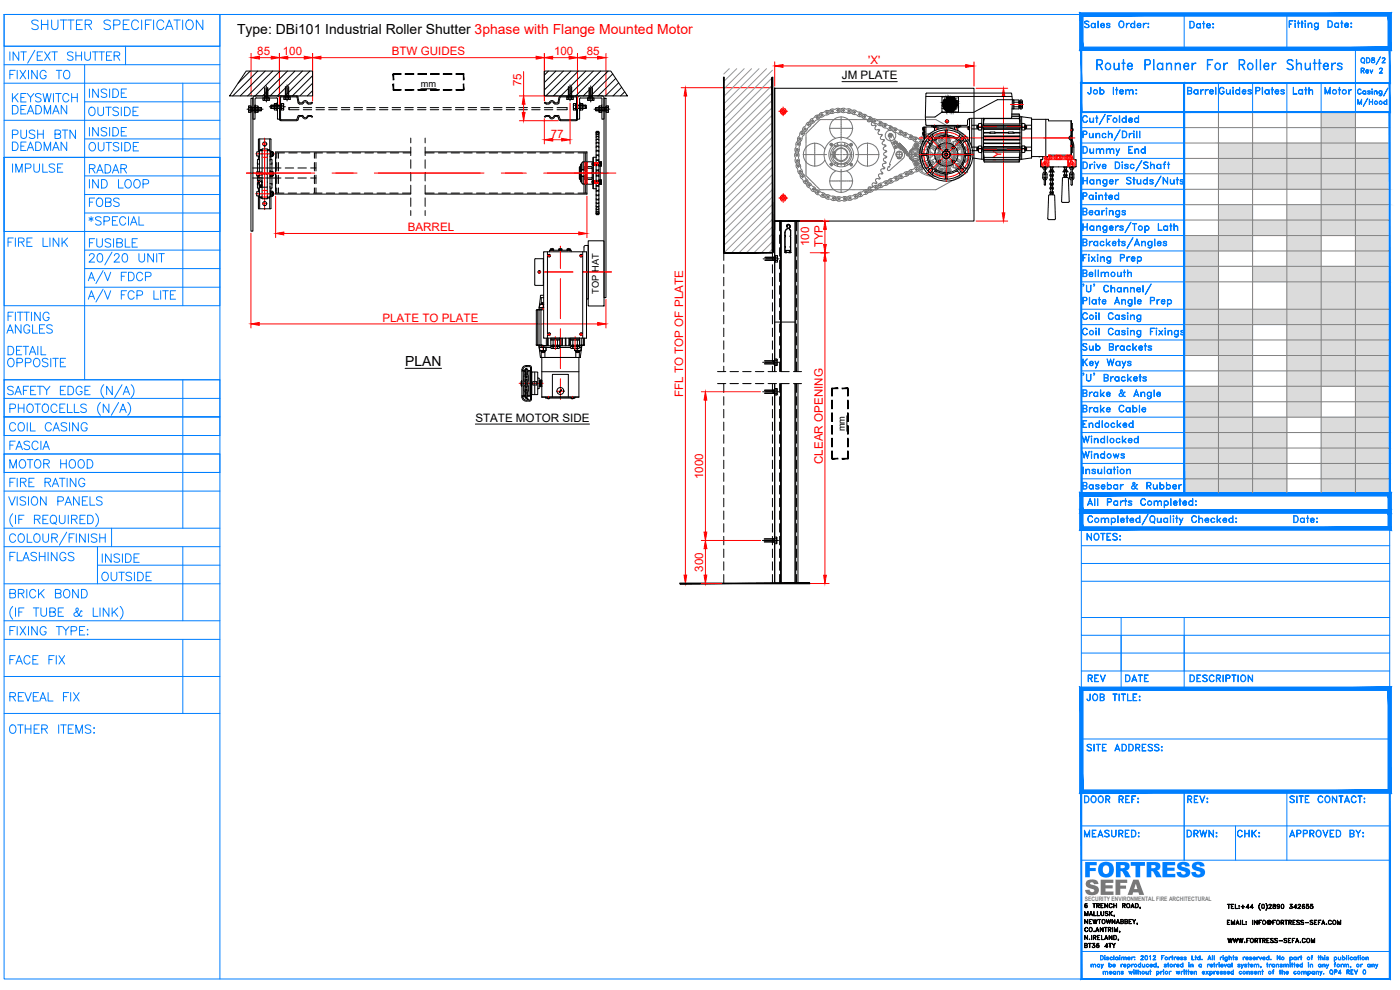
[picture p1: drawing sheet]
<svg xmlns="http://www.w3.org/2000/svg" width="420mm" height="297mm" viewBox="0 0 420 297" stroke-linecap="round" stroke-linejoin="round" font-family="sans-serif">
<defs><g id="words">
<text font-size="6.6" fill="#007fff" x="8.5" y="10.2">SHUTTER SPECIFICATION</text>
<text font-size="6.4" fill="#007fff" x="325.2" y="263.2">FORTRESS</text>
<text font-size="6.4" fill="#767676" x="325.4" y="268.5">SEFA</text>
<g font-size="6.2" fill="#007fff">
<text x="1.8" y="25">FIXING TO</text>
<text x="323.8" y="48">Dummy End</text>
<text x="25.8" y="53.3">RADAR</text>
<text x="25.8" y="75.5">FUSIBLE</text>
<text x="1.8" y="141.8">MOTOR HOOD</text>
</g>
<g font-size="5.7" fill="#007fff">
<text x="2.5" y="31.7">KEYSWITCH</text>
<text x="2.5" y="35.3">DEADMAN</text>
<text x="25.4" y="36">OUTSIDE</text>
<text x="25.8" y="30.3">INSIDE</text>
<text x="25.8" y="42">INSIDE</text>
<text x="2.5" y="42.7">PUSH BTN</text>
<text x="2.5" y="46.2">DEADMAN</text>
<text x="25.4" y="46.6">OUTSIDE</text>
<text x="2.5" y="52.9">IMPULSE</text>
<text x="25.8" y="57.5">IND LOOP</text>
<text x="25.8" y="63.1">FOBS</text>
<text x="25.4" y="68.8">*SPECIAL</text>
<text x="1.1" y="75.1">FIRE LINK</text>
<text x=".7" y="101.2">ANGLES</text>
<text x="1.1" y="97.4">FITTING</text>
<text x="1.1" y="107.6">DETAIL</text>
<text x="1.1" y="111.1">OPPOSITE</text>
<text x="1.8" y="130.5">COIL CASING</text>
<text x="1.8" y="136.2">FASCIA</text>
<text x="1.8" y="147.1">FIRE RATING</text>
<text x="1.4" y="152.8">VISION PANELS</text>
<text x="1.8" y="169.3">FLASHINGS</text>
<text x="29.6" y="170">INSIDE</text>
<text x="29.3" y="175.3">OUTSIDE</text>
<text x="1.8" y="180.6">BRICK BOND</text>
<text x="1.8" y="200.4">FACE FIX</text>
<text x="1.8" y="211.7">REVEAL FIX</text>
<text x="1.8" y="221.2">OTHER ITEMS:</text>
</g>
<g font-size="5.3" fill="#007fff">
<text x="407.1" y="20.5">QD8/2</text>
<text x="364.8" y="29.6">Guides</text>
<text x="387" y="29.6">Lath</text>
<text x="396.5" y="29.6">Motor</text>
<text x="323.5" y="134.1">Windlocked</text>
<text x="323.5" y="138.6">Windows</text>
<text x="324.9" y="163.3">NOTES:</text>
<text x="324.2" y="242">DOOR REF:</text>
<text x="355.2" y="242">REV:</text>
</g>
<g font-size="4.9" fill="#007fff">
<text x="356" y="9.5">Date:</text>
<text x="407.1" y="23.3">Rev 2</text>
<text x="323.5" y="106.2">Sub Brackets</text>
<text x="323.8" y="147.8">Basebar &amp; Rubber</text>
<text x="325.3" y="205.7">REV</text>
<text x="336.5" y="205.7">DATE</text>
<text x="356" y="205.7">DESCRIPTION</text>
<text x="324.9" y="211.3">JOB TITLE:</text>
<text x="324.2" y="252.2">MEASURED:</text>
<text x="354.9" y="252.2">DRWN:</text>
<text x="370.1" y="252.2">CHK:</text>
<text x="385.9" y="252.2">APPROVED BY:</text>
</g>
<g font-size="4.2">
<text x="71.2" y="10.3">Type: DBi101 Industrial Roller Shutter 3phase with Flange Mounted Motor</text>
<text x="121.6" y="109.7">PLAN</text>
</g>
<g font-size="3.5" fill="#f00">
<text x="77.2" y="16.6">85</text>
<text x="84.9" y="16.6">100</text>
<text x="117.6" y="16.6">BTW GUIDES</text>
<text x="166.3" y="16.6">100</text>
<text x="176.1" y="16.6">85</text>
<text x="260.6" y="19.2">'X'</text>
<text x="156.5" y="25.9" transform="rotate(-90 156.5 25.9)">75</text>
<text x="165.3" y="41.3">77</text>
<text x="300.6" y="48.2" transform="rotate(-90 300.6 48.2)">'Y'</text>
<text x="122.4" y="69.5">BARREL</text>
<text x="242.8" y="73.9" transform="rotate(-90 242.8 73.9)">100</text>
<text x="247" y="74.2" transform="rotate(-90 247 74.2)">TYP</text>
<text x="114.8" y="96.5">PLATE TO PLATE</text>
<text x="205" y="119.1" transform="rotate(-90 205 119.1)">FFL TO TOP OF PLATE</text>
<text x="211.1" y="143.8" transform="rotate(-90 211.1 143.8)">1000</text>
<text x="246.9" y="139.2" transform="rotate(-90 246.9 139.2)">CLEAR OPENING</text>
<text x="211" y="171.5" transform="rotate(-90 211 171.5)">300</text>
</g>
<g font-size="3.5">
<text x="252.7" y="23.7">JM PLATE</text>
<text x="142.7" y="126.5">STATE MOTOR SIDE</text>
</g>
<g font-size="2.8">
<text x="126.3" y="26.1">mm</text>
<text x="179.7" y="88.1" transform="rotate(-90 179.7 88.1)">TOP HAT</text>
<text x="253.6" y="129.4" transform="rotate(-90 253.6 129.4)">mm</text>
</g>
<text font-size="1.8" fill="#767676" x="325.6" y="270.5">SECURITY ENVIRONMENTAL FIRE ARCHITECTURAL</text>
</g></defs>
<!-- layer: TEXT -->
<g fill="none" stroke="#000" stroke-width=".3">
<path d="M84.2 29.2l4.8-.1 .5 1.8M84.2 29.2l.1 6.7M84.3 28.8h4.9l.6 1.9 .7 .2M84.3 36.2h4.8M84.3 35.9h4.7M84.3 28.8l-.4 .4v6.6l.4 .4M89.1 35.8l-.1 .1M89.5 35.9l-.4 .3M89.5 30.8l.4 .4h1a.73 .73 0 0 1 .5-.6 .73 .73 0 0 1 .8 .3M89.7 34.7h.9M89.8 34.6l-.3 .1-.4 1.1M90.7 34.6l.1 .1a.74 .74 0 0 0 .6 .6 .74 .74 0 0 0 .8-.4"/>
<path d="M90.9 30.6a.92 .92 0 0 1 .9-.4 .92 .92 0 0 1 .7 .7l1.1-.2 .2 .2-.4 .2M90.9 30.6l-.4 .3M92.1 30.9l.3 .3h.8M92.3 35.2a.9 .9 0 0 1-.9 .4 .9 .9 0 0 1-.8-.7l-.8 .1-.3 .9M92.4 35.2l.2-.3h.7l.3 .3M92.5 34.7h.9l.4 .3M92.6 34.7l-.4 .2M93.5 31.1l-.3 .1M126.3 26.7h4.6M163.6 35.2l.3-.3h.8a.98 .98 0 0 0 .9 .8 .98 .98 0 0 0 1-.8l.9 .1 .3 .9M163.7 34.7l-.3 .3M164 34.7h.9l.2 .2"/>
<path d="M164 34.7h-.2M166.6 34.7h.8M166.6 34.6l-.2 .1a.74 .74 0 0 1-.6 .6 .74 .74 0 0 1-.8-.4M167.5 34.6l.2 .1 .4 1.1M167.8 30.8l-.4 .4M167.8 29.1l-.3 1.5a.74 .74 0 0 1-.7 .3 .74 .74 0 0 1-.6-.5l-.3-.2a1.12 1.12 0 0 0-1.2 .7h-.8l-.3-.2-.2 .2 .5 .3h1a.8 .8 0 0 1 .7-.6 .8 .8 0 0 1 .8 .6h.9M167.8 35.9l.4 .3M168.1 36.2h4.8M168.2 35.8l.1 .1M168.2 35.9h4.7M172.9 28.8h-4.7l-.4 .3M172.9 28.8l.4 .4v6.6l-.4 .4"/>
<path d="M173 29.2l-4.8-.1-.5 1.8M173 29.2l-.1 6.7M252.7 24.5h16.6M75.9 50.4h6.8M75.9 53.4h6.8M175.3 45.9v12M175.8 45.9v12M229 77.7h4.8M229.5 78l2.8 .1M229.6 78.1h3M229.6 77.2h3M232.2 77.2v.9"/>
<path d="M232.3 77.2h-2.8M232.7 76.9v1.5M232.7 78.1h.6v.5M232.7 76.7l.6 .1v1.8h-.6zM233.3 77.2v.9M233.3 76.7v.5h-.6M121.6 110.5h10.9M228.9 117.5h4.8M228.9 108.7h4.8M229.4 117.9l2.8 .2M229.4 109.1l2.8 .1M229.5 118.1l3.6-.1 .1 .4"/>
<path d="M229.5 109.2h3.6l.1 .4M232.1 108.2v1M232.1 117v1.1M232.2 117l-2.8 .1M232.2 108.2l-2.8 .1M232.5 118.3h.1M232.5 109.5h.1M232.5 116.8v1.5M232.5 107.9v1.6M232.5 107.7l.7 .2-.1 1.8h-.6zM232.5 116.6l.7 .1-.1 1.8h-.6zM233.1 117v1"/>
<path d="M233.1 108.2v1M233.2 116.6l-.1 .4h-3.6M233.2 107.8l-.1 .4h-3.6M142.7 127.2h34.2M254.2 124.7v4.7M228.8 162.2h4.8M229.3 162.5l2.9 .1M229.4 162.6h3.6l.1 .5M232 161.7v.9M232.2 161.7h-2.9M232.4 162.9h.1M232.5 161.4l-.1 1.5"/>
<path d="M232.5 161.1l.6 .2-.1 1.8h-.5zM233 161.7v.9M233.1 161.2l-.1 .5h-3.6"/>
</g>
<path d="M74 51.9h20.4M99.7 51.9h7.4M112.4 51.9h32.8M150.5 51.9h7.4M163.2 51.9h21.6M246.5 66.3h.1" fill="none" stroke="#f00" stroke-width=".3"/>
<!-- layer: Production Dimensions -->
<g fill="none" stroke="#f00" stroke-width=".3">
<path d="M75.4 16v12.8M77.9 17.3h3.5M83.9 16v16.5M86.4 17.3h4.9M93.8 16v14.3M96.3 17.3h64.6M163.4 16v14.3M165.9 17.3h4.9M173.3 16v16.5M175.8 17.3h3.6M181.9 16v12.8M232.5 18.5v7.4"/>
<path d="M235 19.8h54.8M292.3 18.5v7.4M155.9 28.8h11.7M155.9 36.2h11.7M157.1 21.5v7.3M157.1 31.3v2.4M163.4 35.6v7.6M171.1 30.9v12.3M204.4 26.3h27.5M205.7 28.8v143.8M292.9 26.5h9.5M301.2 28.9v35"/>
<path d="M82.7 58.9v12.4M165.9 41.9h2.7M176.1 58.9v12.4M75.3 70v28.4M85.2 70h88.5M240.1 66.3h8.7M243.2 75.8h5.6M247.6 68.8v4.5M247.6 78.3v94.3M292.9 66.3h9.5M77.8 97.2h101.6M181.9 89.9v8.5"/>
<path d="M210.5 117.5h17.7M211.7 120v39.7M204.4 175.1h24.6M210.5 162.2h17.7M211.7 164.6v8M233.1 175.1h15.7"/>
</g>
<g fill="#f00" stroke="#f00" stroke-width=".3">
<path d="M75.3 97.2l2.5-.4v.8z"/>
<path d="M179.4 96.8l2.5 .4-2.5 .4z"/>
<path d="M82.7 70l2.5-.4v.9z"/>
<path d="M173.7 69.6l2.4 .4-2.4 .5z"/>
<path d="M91.3 16.9l2.5 .4-2.5 .4z"/>
<path d="M83.9 17.3l2.5-.4v.8z"/>
<path d="M81.4 16.9l2.5 .4-2.5 .4z"/>
<path d="M75.4 17.3l2.5-.4v.8z"/>
<path d="M163.4 17.3l2.5-.4v.8z"/>
<path d="M170.8 16.9l2.5 .4-2.5 .4z"/>
<path d="M173.3 17.3l2.5-.4v.8z"/>
<path d="M179.4 16.9l2.5 .4-2.5 .4z"/>
<path d="M205.3 172.6h.8l-.4 2.5z"/>
<path d="M205.7 26.3l.4 2.5h-.8z"/>
<path d="M247.6 75.8l.4 2.5h-.8z"/>
<path d="M247.2 172.6h.8l-.4 2.5z"/>
<path d="M232.5 19.8l2.5-.4v.8z"/>
<path d="M289.8 19.4l2.5 .4-2.5 .4z"/>
<path d="M301.2 26.5l.4 2.4h-.8z"/>
<path d="M300.8 63.9h.8l-.4 2.4z"/>
<path d="M156.7 33.7h.9l-.5 2.5z"/>
<path d="M157.1 28.8l.5 2.5h-.9z"/>
<path d="M168.6 41.5l2.5 .4-2.5 .4z"/>
<path d="M163.4 41.9l2.5-.4v.8z"/>
<path d="M211.3 172.6h.8l-.4 2.5z"/>
<path d="M211.7 162.2l.4 2.4h-.8z"/>
<path d="M211.3 159.7h.8l-.4 2.5z"/>
<path d="M211.7 117.5l.4 2.5h-.8z"/>
<path d="M247.6 66.3l.4 2.5h-.8z"/>
<path d="M247.2 73.3h.8l-.4 2.5z"/>
<path d="M93.8 17.3l2.5-.4v.8z"/>
<path d="M160.9 16.9l2.5 .4-2.5 .4z"/>
</g>
<!-- layer: 0 -->
<g fill="none" stroke="#000" stroke-width=".3">
<path d="M74.1 32.8h4.9M74.7 31.8v.4h3.7M74.7 32.2v1M74.7 31.8h.6v1.9l-.7-.1zM75.3 29.5h.6v39.9h-.6zM75.3 32h.1M75.4 32l-.1 1.5M75.6 32.2l2.8 .1M75.7 32.2v1.1M76.5 31.5l.1 2.4zM76.6 31.9h.8v1.7h-.8M76.6 31.8v1.9"/>
<path d="M76.9 29.4h6.1M76.9 29.4l-.3 .3M77.4 31.8v1.9M78.4 33.3l-3.7-.1v.5M78.4 32.2v1.1zM78.4 33.1l-2.8 .2M78.9 29.4l.2 .7h1.7l.1-.7M79.2 29.4h1.5M79.4 30h1M79.4 29.4v.6h-.4M79.4 26.4v3M79.4 29h1"/>
<path d="M79.5 26.3l-.1 2.8M79.9 25.8v4.8M80.3 26.3l.1 2.8M80.4 29.4v.6h.4M80.4 26.4v3M80.8 32h4.8M81.3 32.5h2.8M81.4 31.5v1zM81.4 31.5h3M81.4 32.5h3M82.3 31.2v1.7h.9M82.3 31.2h.9"/>
<path d="M82.3 31.6h.9M82.4 31.1v1.9M82.4 31.1l-.1 .1M83 29.4l.3 .1v6.3h.6v-6.4l-.2-.4-.4-.2h-6.7l-.5 .2-.2 .4v6.4h.6v-6.1M83.1 31.1v1.9M83.2 30.8v2.5zM84 31.5v1M84.1 31.5l-2.8 .2M84.5 32.5h.5l.1 .5M84.5 31.3v1.5M84.5 31.1l.6 .1-.1 1.8h-.5zM85 31.6v.9"/>
<path d="M85.1 31.1l-.1 .5h-.5M85.2 29.1h1.9v.6l-1.8 .1zM85.4 29.1h1.5M85.6 29.7h1M85.6 29.1v.6h-.4M85.6 28.7h1.1M85.6 26.1v3M85.7 26l-.1 2.8M86.1 25.5v4.8M86.5 26l.2 2.8M86.6 29.1v.6h.5M86.7 26.1v3"/>
<path d="M86.7 32.3v.6h3M86.7 32.3h3M86.7 32.3v.6M91 32.3h2.6M91 32.9h2.6M94.8 32.3h2.6M94.8 32.9h2.6M98.6 32.3h2.6M98.6 32.9h2.6M102.4 32.3h2.6M102.4 32.9h2.6M106.3 32.3h2.5"/>
<path d="M106.3 32.9h2.5M110.1 32.3h2.5M110.1 32.9h2.5M113.9 32.3h2.5M113.9 32.9h2.5M117.7 32.3h2.5M117.7 32.9h2.5M118 22.2h.2M118.1 26.9v.1M121.5 32.3h2.5M121.5 32.9h2.5M125.3 32.3h2.5"/>
<path d="M125.3 32.9h2.5M129.1 32.3h2.6M129.1 32.9h2.6M132.9 32.3h2.6M132.9 32.9h2.6M136.7 32.3h2.5M136.7 32.9h2.5M139.1 27h.1M139.1 22.1v.2M140.5 32.3h2.5M140.5 32.9h2.5M144.3 32.3h2.6"/>
<path d="M144.3 32.9h2.6M148.1 32.3h2.6M148.1 32.9h2.6M151.9 32.3h2.6M151.9 32.9h2.6M155.7 32.3h2.6M155.7 32.9h2.6M159.6 32.3h2.5M159.6 32.9h2.5M163.4 32.3h2.5M163.4 32.9h2.5M167.2 32.3h3v.6h-3"/>
<path d="M170.1 29.1h1.9v.6l-1.8 .1zM170.3 29.1h1.5M170.6 29.7h.9M170.6 29.1v.6h-.5M170.6 28.7h1M170.6 26.1v3M170.6 26v2.8M171.1 25.5v4.8M171.4 26l.2 2.8M171.5 29.1v.6h.5M171.6 26.1v3M172.1 31.1l.1 .5h.6"/>
<path d="M172.2 31.6v.9M172.2 31.1h.6v1.9l-.7-.1zM172.8 31.3h.1M172.8 31.3v1.5M172.8 31.5h3M173.1 31.5l2.8 .2M173.2 31.5v1M173.7 32h1.8M173.9 28.8h6.8l.4 .2 .2 .4v6.4h-.7v-6.3l-.2-.1M174 28.8l-.5 .2-.1 .4M174 30.8v2.5zM174 31.2h.9"/>
<path d="M174 31.6h.9M174.1 31.1v1.9M174.2 29.4h6.1M174.3 29.4l-.4 .3v6.1h-.6v-6.4M174.8 31.1l.1 .1M174.8 31.1v1.9M174.9 31.2v1.7h-.9M175.8 32.5h-3.6l-.1 .5M175.8 31.5v1zM175.9 32.5h-2.8M176.3 29.4l.1 .7h1.7l.2-.7M176.5 29.4h1.6"/>
<path d="M176.8 30h1M176.8 29.4v.6h-.4M176.8 29h1M176.8 26.4v3M176.9 26.3l-.1 2.8M177.3 25.8v4.8M177.7 26.3l.1 2.8M177.8 29.4v.6h.4M177.8 26.4v3M178.3 32.8h4.7M178.8 32.3l.1 1zM178.8 33.1l2.8 .2"/>
<path d="M178.9 32.2h3M178.9 33.3h3M179.8 31.8v1.9M180.6 31.8v1.9M180.6 31.8h-.8v1.8h.8M180.6 31.8v.1M180.6 31.5h.1M181.3 29.5h.6v59.8h-.6zM181.5 32.2v1.1M181.6 32.2l-2.8 .1M181.9 33.2h.6v.5M181.9 32v1.5"/>
<path d="M181.9 31.8l.7 .1-.1 1.8h-.6zM182.5 32.2v1M182.5 31.8v.4h-.6M217.2 23.2v1.6M217.2 26.1v2.5M217.2 29.9v2.5M217.2 33.7v2.5M217.2 37.5v2.5M231.8 23.2v1.6M231.8 26.1v2.5M231.8 29.9v2.5M231.8 33.7v2.5"/>
<path d="M231.8 37.5v2.5M232.5 26.5h59.8v39.8h-59.8zM232.5 26.3v50M82.7 57.9h2.5M82.7 50.4h1.6M82.7 53.4h1.6M83.1 48.8v2.5M83.1 52.6v2.5M83.1 56.4v1.5M83.6 45.9v1.6M83.6 48.8v2.5M83.6 52.6v2.5"/>
<path d="M83.6 56.4v1.5M85.4 45.9h-2.3v1.6M85.6 50.4h2.5M85.6 53.4h2.5M86.5 57.9h2.5M86.7 45.9h2.5M89.4 50.4h2.5M89.4 53.4h2.5M90.3 57.9h2.5M90.5 45.9h2.5M93.2 50.4h1.6M93.2 53.4h1.6"/>
<path d="M94.1 57.9h2.5M94.3 45.9h2.5M94.4 45.9v1.6M94.4 48.8v2.5M94.4 52.6v2.5M94.4 56.4v1.5M94.8 45.9v1.6M94.8 48.8v2.5M94.8 52.6v2.5M94.8 56.4v1.5M97.9 57.9h2.6M98.1 45.9h2.5"/>
<path d="M101.7 57.9h2.6M101.9 45.9h2.5M105.5 57.9h2.6M105.7 45.9h2.5M109.3 57.9h2.6M109.5 45.9h2.6M113.2 57.9h2.5M113.3 45.9h2.6M117 57.9h2.5M117.1 45.9h2.6M120.8 57.9h2.5M120.9 45.9h2.4"/>
<path d="M123.3 45.6h-40.6v12.6h40.6M123.3 41.4v1.5M123.3 44.1v2.6M123.3 47.9v2.6M123.3 51.8v2.5M123.3 55.6v2.5M123.3 59.4v2.5M127.6 45.6h48.5v12.6h-48.5M127.6 45.9h2.7M127.6 57.9h2.7M127.6 41.4v1.5M127.6 44.1v2.6"/>
<path d="M127.6 47.9v2.6M127.6 51.8v2.5M127.6 55.6v2.5M127.6 59.4v2.5M131.6 45.9h2.5M131.6 57.9h2.5M135.4 45.9h2.5M135.4 57.9h2.5M139.2 45.9h2.5M139.2 57.9h2.5M143 45.9h2.5M143 57.9h2.5"/>
<path d="M146.8 45.9h2.6M146.8 57.9h2.6M150.6 45.9h2.6M150.6 57.9h2.6M154.4 45.9h2.6M154.4 57.9h2.6M158.2 45.9h2.6M158.2 57.9h2.6M162.1 45.9h2.5M162.1 57.9h2.5M165.9 45.9h2.5M165.9 57.9h2.5"/>
<path d="M169.7 45.9h2.5M169.7 57.9h2.5M173.5 45.9h2.6M173.5 57.9h2.6M217.2 41.3v2.5M217.2 45.1v2.6M217.2 48.9v2.6M217.2 52.7v2.6M217.2 56.5v2.6M231.8 41.3v2.5M231.8 45.1v2.6M231.8 48.9v2.6"/>
<path d="M231.8 52.7v2.6M231.8 56.5v2.6M123.3 63.2v1.5M127.6 63.2v1.5M176.5 72.2h4.8v19.6h-4.8zM217.2 60.4v2.5M217.2 64.2v2.5M217.2 68v2.5M217.2 71.8v2.5M217.2 75.6v2.5M217.2 79.4v2.5M231.8 60.4v2.5"/>
<path d="M231.8 64.2v2.5M231.8 68v2.5M231.8 71.8v2.5M231.8 75.6v2.5M231.8 79.4v2.5M232.5 66.3h14.3M234 66.3v2.9M234 70.5v2.6M234 74.3v2.6M234 78.1v2.6M235.5 71.1l.1 2.9M235.5 70.6l.2 .3-.2 .2"/>
<path d="M235.5 69.8v.8M235.6 75.7l.5 .1M235.6 69.8v.8M235.6 71.1v2.8M235.6 74.4v1.3M235.6 75.7h.1M235.6 73.9h.1M235.6 70.6l.1 .1M235.6 75.8h.5M235.7 74l-.2 1.8M235.7 74.3h-.1M235.7 71l-.1 .1"/>
<path d="M235.8 75.2l.1 .4M235.8 75.7l.3 .1M235.8 75.2h.1M235.8 75.2h1.2M235.9 75.6h.1M236.1 75.8h.1M236.7 75.8h.1M236.7 75.8h.5M236.9 68.6l.2 .4M236.9 75.7l-.2 .1M236.9 75.6h.1M236.9 68.6l.3 .4"/>
<path d="M237 75.7h.1M237 75.2h.1M237.1 75.2l-.2 .4M237.1 69l.1 1.6M237.1 75.2l-1.3-.1v.6M237.1 75.2l-.1 .5M237.1 74l.1 .2zM237.2 69l.1 1.6M237.2 75.7h.1M237.2 74.3v1.4M237.2 71v.1M237.2 70.7v.3"/>
<path d="M237.2 70.8v.2M237.2 74.2l.1 1.6M237.2 70.9l.1 .2M237.2 71.1v2.8M237.2 70.6v.1M237.3 71.1l-.1 2.9M237.3 70.6l-.1 .2M239.1 66.3v2.9M239.1 70.5v2.6M239.1 74.3v2.6M239.1 78.1v2.6M217.2 83.2v2.6"/>
<path d="M217.2 87v2.6M217.2 90.8v2.6M217.2 94.6v2.6M217.2 98.5v2.5M231.8 83.2v2.6M231.8 87v2.6M231.8 90.8v2.6M231.8 94.6v2.6M231.8 98.5v2.5M232.5 96.6h6M234 81.9v2.6M234 85.8v2.5"/>
<path d="M234 89.6v2.5M234 93.4v2.5M234 97.2v2.5M239.1 81.9v2.6M239.1 85.8v2.5M239.1 89.6v2.5M239.1 93.4v2.5M239.1 97.2v2.5M215.3 111.5h2.5M215.3 115.1h2.5M217.2 102.3v2.5M217.2 106.1v2.5"/>
<path d="M217.2 109.9v1.6M217.2 115.1v2.7M217.2 119v2.6M219.1 111.5h2.5M219.1 115.1h2.5M222.9 111.5h2.5M222.9 115.1h2.5M226.7 111.5h2.5M226.7 115.1h2.5M230.5 111.5h2.5M230.5 115.1h2.5M231.8 102.3v2.5"/>
<path d="M231.8 106.1v2.5M231.8 109.9v1.6M231.8 115.1v2.7M231.8 119v2.6M234 101v2.5M234 104.8v2.5M234 108.6v2.9M234 115.1v2.7M234 119v2.6M234.3 111.5h2.6M234.3 115.1h2.6M238.1 111.5h2.4"/>
<path d="M238.1 115.1h2.4M239.1 101v2.5M239.1 104.8v2.5M239.1 108.6v2.9M239.1 115.1v2.7M239.1 119v2.6M249.6 116.5h.2M254.5 116.4v.2M217.2 122.8v2.6M217.2 126.6v2.6M217.2 130.5v2.5M217.2 134.3v2.5"/>
<path d="M217.2 138.1v2.5M231.8 122.8v2.6M231.8 126.6v2.6M231.8 130.5v2.5M231.8 134.3v2.5M231.8 138.1v2.5M234 122.8v2.6M234 126.6v2.6M234 130.5v2.5M234 134.3v2.5M234 138.1v2.5M239.1 122.8v2.6"/>
<path d="M239.1 126.6v2.6M239.1 130.5v2.5M239.1 134.3v2.5M239.1 138.1v2.5M249.7 137.5v.2M254.4 137.6h.1M217.2 141.9v2.5M217.2 145.7v2.5M217.2 149.5v2.5M217.2 153.3v2.6M217.2 157.1v2.6M231.8 141.9v2.5"/>
<path d="M231.8 145.7v2.5M231.8 149.5v2.5M231.8 153.3v2.6M231.8 157.1v2.6M234 141.9v2.5M234 145.7v2.5M234 149.5v2.5M234 153.3v2.6M234 157.1v2.6M239.1 141.9v2.5M239.1 145.7v2.5M239.1 149.5v2.5"/>
<path d="M239.1 153.3v2.6M239.1 157.1v2.6M217.2 160.9v2.6M217.2 164.7v2.6M217.2 168.6v2.5M217.2 172.4v2.7M231.8 160.9v2.6M231.8 164.7v2.6M231.8 168.6v2.5M231.8 172.4v2.7M234 160.9v2.6M234 164.7v2.6"/>
<path d="M234 168.6v2.5M234 172.4v2.7M239.1 160.9v2.6M239.1 164.7v2.6M239.1 168.6v2.5M239.1 172.4v2.7"/>
</g>
<!-- layer: TITLE -->
<g fill="none" stroke="#000" stroke-width=".3">
<path d="M93.8 35l-.2 .2M163.4 35l.2 .2M82.7 47.2v10.1M232.5 66.3h9M236.1 67.7l.2 .4M236.2 67.7l.1 .4M236.2 68.1h.1M236.2 67.7l.2 .3M236.3 68v.1M236.5 67.3h.1M236.5 67.5a.49 .49 0 0 1 .5 .4 .49 .49 0 0 1-.4 .5l-.9 .6-.2 .7M236.5 67.3l-.4 .4"/>
<path d="M236.5 67.3a.69 .69 0 0 1 .7 .5 .69 .69 0 0 1-.3 .8M236.5 67.4l-.4 .3M236.5 67.4l.6 .4-.2 .6M236.5 67.4a.57 .57 0 0 1 .6 .5 .57 .57 0 0 1-.4 .6M236.5 67.5l-.3 .2M236.5 67.3l-.4 .3 .1 .5M236.7 68.5l-.7 .4-.4 .9M237 68.5l-.1 .1"/>
</g>
<!-- layer: ITEM_RENAME -->
<g fill="none" stroke="#000" stroke-width=".3">
<path d="M73.9 21.3h19.9v7.5h-24.9zM75.1 21.3l-3.6 3.7M77.3 21.3l-7.5 7.5M79.6 21.3l-7.5 7.5M81.8 21.3l-7.5 7.5M84 21.3l-7.4 7.5M86.3 21.3l-7.5 7.5M88.5 21.3l-7.4 7.5M90.8 21.3l-7.5 7.5M93 21.3l-7.5 7.5M93.8 22.7l-6 6.1M93.8 25l-3.8 3.8"/>
<path d="M93.8 27.2l-1.6 1.6M163.4 21.3h19.9l5 7.5h-24.9zM164.6 21.3l-1.2 1.2M166.8 21.3l-3.4 3.5M169.1 21.3l-5.7 5.7M171.3 21.3l-7.5 7.5M173.6 21.3l-7.5 7.5M175.8 21.3l-7.5 7.5M178.1 21.3l-7.5 7.5M180.3 21.3l-7.5 7.5M182.5 21.3l-7.5 7.5M183.9 22.2l-6.6 6.6"/>
<path d="M184.8 23.5l-5.3 5.3M185.7 24.8l-4 4M186.6 26.2l-2.6 2.6M187.5 27.5l-1.3 1.3M77.3 52.9v3.5l.6 .1M77.3 49.2h.6M77.3 55.1h.4M77.4 52.8v.4h.3M77.4 54.3h.2M77.5 52.7l-.1 .1M77.6 58.8v3.8h3.7v-3.7M77.6 46.8v1.1"/>
<path d="M77.6 56.5v1M77.6 52.8l-.2 .1M77.6 54.3h.1M77.7 54.8l.1 .6M77.7 53.4h1M77.7 52.7l-.3 .1M77.7 54.7l.1 .1M77.8 54.9a.41 .41 0 0 1 .4-.5 .41 .41 0 0 1 .4 .5M77.9 47.9h-.6v3.5M77.9 51.3v1.2v-.3M77.9 56.2h.1M77.9 55.8v3.3"/>
<path d="M77.9 51.5l-.9 .1v1.1l.4 .1M77.9 57.5l-.9 .1 .1 1.1 .8 .1M77.9 45.5l-.9 .2 .1 1.1h.8M77.9 51.6h.8M77.9 56.2h.8M77.9 55.6l.4 .3M77.9 41.7v10.8M77.9 59.1v3.5M77.9 55.9h.1M77.9 59.1h.8M78 55.9h.4M78 45.2v-.3h.6v.3"/>
<path d="M78 59.1v.3h.6v-.3M78 55.5l.4 .4M78.1 55.9l-.2-.2 .2 .2M78.1 55.5l.4 .4M78.2 55.5l.3 .4M78.3 55.6l.3 .2M78.4 55.6l.2 .1M78.5 55.9h-.1M78.5 55.7l-.1-.1a.29 .29 0 0 0-.4-.1 .29 .29 0 0 0-.1 .4M78.5 55.7h.1M78.6 55.8v-1a.41 .41 0 0 0-.4-.3 .41 .41 0 0 0-.4 .3l.2 1.1M78.6 55.8l-.1 .1"/>
<path d="M78.6 55.4h.1M78.7 54.2v-9.5h1.5v14.9h-1.5v-5.4l-.5-.2-.8 .2v.5h.3M78.7 45.2h-.8h.8M78.7 56h1.5M78.7 52.5h-1v2.2M78.7 52.2h1.5M78.7 52.2v.1M80.1 52.2l.1 .1M80.2 45.2l.8 .1M80.2 59.1h.7M80.3 45.2v-.3h.6v.3M80.3 59.1v.3h.6v-.3"/>
<path d="M80.9 41.7v3.5M80.9 59.1v3.5M81 47.9h.6v3.5M81 45.3l-.1 13.8M81 51.3l.3 .1M81 57.3l.2 1.7M81 45.3l.2 1.8M81 49.2h.6M81 55.1h.6M81 53h.2M81 59h.2M81 47.1h.2"/>
<path d="M81.2 51.3v1.7l.1-.1M81.2 57.3l.1 .1M81.2 45.3l.1 .2M81.2 52.2v-.6v.6M81.2 52.7v-.5v.5M81.2 58.7v-.5v.5M81.2 58.2v-.6v.6M81.2 46.8v-.6v.6M81.2 46.2v-.6v.6M81.3 45.5v-3.7l-3.7-.1v3.8M81.3 51.4h.5v.4M81.3 51.4v.4"/>
<path d="M81.3 51.8v.7M81.3 52.5v.4M81.3 57.8v.7M81.3 57.4v.4M81.3 57.4h.5v.4M81.3 58.5v.4M81.3 45.8v.8M81.3 45.5v.3M81.3 45.5h.5v.3M81.3 46.6v.3M81.3 46.9v1M81.3 56.5v.9"/>
<path d="M81.3 52.5h.5M81.3 51.8h.5M81.3 57.8h.5M81.3 58.9l-.1 .1M81.3 58.5h.5M81.3 45.8h.5M81.3 46.9l-.1 .2M81.3 46.6h.5M81.6 52.9v3.5l-.6 .1M81.8 51.8v.7M81.8 52.5v.4h-.5M81.8 57.8v.7"/>
<path d="M81.8 58.5v.4h-.5M81.8 45.8v.8M81.8 46.6v.3h-.5M81.9 51.6v.6v-.6M81.9 52.2v.5v-.5M81.9 58.2v.5v-.5M81.9 57.6v.6v-.6M81.9 46.2v.6v-.6M81.9 45.6v.6v-.6M81.9 52.5v.1M81.9 58.4v.1M81.9 46.5v.1"/>
<path d="M81.9 51.8l.1 .7M81.9 51.8v.8M81.9 57.9l.1 .5M81.9 57.9v.6M81.9 45.9l.1 .6M81.9 45.9v.7M82 51.8h.1M82 51.8v.7M82 51.8h-.1M82 57.8v.7M82 57.8l-.1 .1M82 57.8v.1"/>
<path d="M82 45.8v.7M82 45.8l-.1 .1M82 45.8v.1M82 51.8l.1 .6M82 52.5l-.1 .1M82 57.9v.6M82 58.5h-.1M82 45.9v.7M82 46.6h-.1M82 57.9l.1 .5M82 45.9l.1 .5M82.1 52.4l-.1 .1"/>
<circle cx="79.4" cy="43.2" r=".61"/>
<circle cx="79.4" cy="61.1" r=".61"/>
</g>
<!-- layer: HIDDEN -->
<g fill="none" stroke="#f00" stroke-width=".3">
<path d="M76.7 46.2h.3M76.7 58.2h.3M76.7 52.2h.3M77.1 46.2h.1M77.1 58.2h.1M77.1 52.2h.1M77.3 46.2h.5M77.3 58.2h.5M77.3 52.2h.5M77.3 53h.2M77.3 54.5h.2M77.6 53h.1"/>
<path d="M77.6 54.5h.1M77.7 53h.2M77.7 54.5h.2M77.9 46.2h.5M77.9 58.2h.5M77.9 52.2h.5M78.4 46.2h.4M78.4 58.2h.4M78.4 52.2h.4M78.7 47.2h.3M78.7 45.2h.3M78.7 57.1h.3"/>
<path d="M78.7 59.1h.3M78.7 43.2h.5M78.9 46.2h.1M78.9 58.2h.1M78.9 52.2h.1M79 52.2h.4v.4M79 46.2h.4M79 58.2h.4M79.1 47.2h.2M79.1 45.2h.2M79.1 57.1h.2M79.1 59.1h.2"/>
<path d="M79.3 43.2h.2M79.4 47.2h.1M79.4 45.2h.1M79.4 57.1h.1M79.4 59.1h.1M79.4 42.7v9.5v-.4M79.4 41.4v.5M79.4 42v.1M79.4 42.1v.4M79.4 42.6v.1M79.4 52.7v.1M79.4 52.9v.3"/>
<path d="M79.4 53.3v.1M79.4 53.5v.3M79.4 53.9v.1M79.4 54v.4M79.4 54.5v.5M79.4 55.1v.5M79.4 55.7v.1M79.4 55.9v.3M79.4 56.3v.1M79.4 56.5v.5M79.4 57.1v.5M79.4 57.6v.4"/>
<path d="M79.4 58.1v.1M79.4 58.2v.4M79.4 58.7h.1M79.4 58.8v.4M79.4 59.3v.5M79.4 59.9v.1M79.5 46.2h.1M79.5 58.2h.1M79.5 52.2h.1M79.6 47.2h.2M79.6 45.2h.2M79.6 57.1h.2"/>
<path d="M79.6 59.1h.2M79.6 43.2h.5M79.6 46.2h.4M79.6 58.2h.4M79.6 52.2h.4M79.8 47.2h.4M79.8 45.2h.4M79.8 57.1h.4M79.8 59.1h.4M80.1 46.2h.5M80.1 58.2h.5M80.1 52.2h.5"/>
<path d="M80.7 46.2h.5M80.7 58.2h.5M80.7 52.2h.5M81.3 46.2h.5M81.3 58.2h.5M81.3 52.2h.5M81.9 46.2h.1M81.9 58.2h.1M81.9 52.2h.1M82 46.2h.3M82 58.2h.3M82 52.2h.3"/>
<path d="M78.7 61.1h.5M79.3 61.1h.2M79.4 60.1v1.7M79.4 61.8v.4M79.4 62.3h.1M79.4 62.4v.5M79.6 61.1h.5"/>
</g>
<!-- layer: DWG -->
<path d="M232.5 76.3v35.2M236.6 66.3h4.3M232.5 115.1v60" fill="none" stroke="#000" stroke-width=".3"/>
<!-- layer: TEXT -->
<path d="M204 175.2h39v-.3zM204 174.9h39l-39 .3z" fill="#000" stroke="#000" stroke-width=".3"/>
<!-- layer: DWG -->
<g fill="none" stroke="#989898" stroke-width=".3">
<path d="M218.9 20.6l-1.7 1.6M221.1 20.6l-3.9 3.9M223.4 20.6l-6.2 6.1M225.6 20.6l-8.4 8.3M227.8 20.6l-10.6 10.6M230 20.6l-12.8 12.8M231.8 21.1l-14.6 14.6M231.8 23.3l-14.6 14.6M231.8 25.5l-14.6 14.6M231.8 27.8l-14.6 14.6M231.8 30l-14.6 14.6M231.8 32.2l-14.6 14.6"/>
<path d="M231.8 34.5l-14.6 14.6M231.8 36.7l-14.6 14.6M231.8 39l-14.6 14.6M231.8 41.2l-14.6 14.6M231.8 43.4l-14.6 14.6M231.8 45.7l-14.6 14.6M231.8 47.9l-14.6 14.6M231.8 50.2l-14.6 14.6M231.8 52.4l-14.6 14.6M231.8 54.6l-14.6 14.6M231.8 56.9l-14.6 14.6M231.8 59.1l-14.6 14.6"/>
<path d="M231.8 61.3l-14.5 14.5M231.8 63.6l-12.3 12.2M231.8 65.8l-10 10M231.8 68.1l-7.8 7.7M231.8 70.3l-5.5 5.5M231.8 72.5l-3.3 3.3M231.8 74.7l-1 1.1"/>
</g>
<!-- layer: 0 -->
<g fill="#000" stroke="#000" stroke-width=".3">
<path d="M118 25.2v1.8h.2zM118 25.2h.2v1.8z"/>
<path d="M118 22.2v1.7h.2zM118 22.2h.2v1.7z"/>
<path d="M118.1 22.1v.2l2.3-.2zM118.1 22.3l2.3-.2v.2z"/>
<path d="M118.1 27h2.3v-.1zM118.1 26.9h2.3l-2.3 .1z"/>
<path d="M121.6 22.1v.2l2.6-.2zM121.6 22.3l2.6-.2v.2z"/>
<path d="M121.6 27h2.6v-.1zM121.6 26.9h2.6l-2.6 .1z"/>
<path d="M125.4 22.1v.2l2.6-.2zM125.4 22.3l2.6-.2v.2z"/>
<path d="M125.4 27h2.6v-.1zM125.4 26.9h2.6l-2.6 .1z"/>
<path d="M129.2 22.1v.2l2.6-.2zM129.2 22.3l2.6-.2v.2z"/>
<path d="M129.2 27h2.6v-.1zM129.2 26.9h2.6l-2.6 .1z"/>
<path d="M133.1 22.1v.2l2.5-.2zM133.1 22.3l2.5-.2v.2z"/>
<path d="M133.1 27h2.5v-.1zM133.1 26.9h2.5l-2.5 .1z"/>
<path d="M136.9 22.1v.2l2.2-.2zM136.9 22.3l2.2-.2v.2z"/>
<path d="M136.9 27h2.2v-.1zM136.9 26.9h2.2l-2.2 .1z"/>
<path d="M139.1 22.2l.1 1.7zM139.1 22.2l.1 1.7z"/>
<path d="M139.1 25.2l.1 1.8zM139.1 25.2l.1 1.8z"/>
<path d="M217.1 23.2v52.6h.2zM217.1 23.2h.2v52.6z"/>
<path d="M231.7 23.2v52.6h.2zM231.7 23.2h.2v52.6z"/>
<path d="M217.2 75.9h14.6v-.1zM217.2 75.8h14.6l-14.6 .1z"/>
<path d="M249.6 116.5l.2 2.3zM249.6 116.5l.2 2.3z"/>
<path d="M249.7 116.4v.2l1.8-.2zM249.7 116.6l1.8-.2v.2z"/>
<path d="M252.7 116.4v.2l1.8-.2zM252.7 116.6l1.8-.2v.2z"/>
<path d="M254.4 116.5l.1 2.3zM254.4 116.5l.1 2.3z"/>
<path d="M249.6 135.3l.2 2.3zM249.6 135.3l.2 2.3z"/>
<path d="M249.6 131.5l.2 2.6zM249.6 131.5l.2 2.6z"/>
<path d="M249.6 127.7l.2 2.5zM249.6 127.7l.2 2.5z"/>
<path d="M249.6 123.9l.2 2.5zM249.6 123.9l.2 2.5z"/>
<path d="M249.6 120.1l.2 2.5zM249.6 120.1l.2 2.5z"/>
<path d="M249.7 137.7h1.8v-.2zM249.7 137.5h1.8l-1.8 .2z"/>
<path d="M252.7 137.7h1.8v-.2zM252.7 137.5h1.8l-1.8 .2z"/>
<path d="M254.4 120.1l.1 2.5zM254.4 120.1l.1 2.5z"/>
<path d="M254.4 123.9l.1 2.5zM254.4 123.9l.1 2.5z"/>
<path d="M254.4 127.7l.1 2.5zM254.4 127.7l.1 2.5z"/>
<path d="M254.4 131.5l.1 2.6zM254.4 131.5l.1 2.6z"/>
<path d="M254.4 135.3l.1 2.3zM254.4 135.3l.1 2.3z"/>
</g>
<!-- layer: DRIVE PARTS -->
<path d="M234.2 66.3v45.2M234.5 66.3v45.2M238.5 66.3v45.2M238.8 66.3v45.2M232.5 111.5v-45.2h7v45.2M232.5 115.1v60M234.2 115.1v60M234.5 115.1v60M238.5 115.1v60M238.8 115.1v60M239.5 115.1v60" fill="none" stroke="#000" stroke-width=".3"/>
<!-- layer: C00-00-FF -->
<g fill="none" stroke="#767676" stroke-width=".3">
<path d="M240.3 39.6a.73 .73 0 0 1 1.1 .3 .73 .73 0 0 1-.5 1l-.2 .4a.74 .74 0 0 1-.2 1 .74 .74 0 0 1-1.1-.3 .74 .74 0 0 1 .3-1zM240.7 39.8v.1M240.9 38.7l-.2 .5-.3 .3M241.2 38.7h.2M241.5 38.7h.2M241.6 38.3v.2M241.6 38.6v.2M241.6 38.9v.2M241.8 38.7h.1M241.9 39.3l-.5 .9M242.1 37a.73 .73 0 0 1 1.2 .2 .73 .73 0 0 1-.7 1l-.2 .3a.76 .76 0 0 1-.7 .9 .76 .76 0 0 1-.8-.7 .76 .76 0 0 1 .7-.8zM242.1 39.9l-.2 .4"/>
<path d="M242.3 39.7l-.2 .2M242.3 37.4h.1M242.5 39.5l-.1 .2M242.5 37.4h.2M242.6 37.1v.1M242.6 37.3v.2M242.6 37.6v.2M242.7 39.3l-.1 .1M242.8 37.4h.2M242.9 39.1l-.1 .1M243.1 38.8l-.1 .2M243.2 36.1l-.8 .6"/>
<path d="M243.3 38.6l-.1 .2M243.4 35.8l.9-.6a.73 .73 0 0 1 1.1-.6 .73 .73 0 0 1 .1 1.2l-.9 .5a.73 .73 0 0 1-1 .6 .73 .73 0 0 1-.2-1.1zM243.5 36.3h.1M243.5 38.4l-.1 .2M243.7 36.3h.2M243.8 38.2l-.2 .2M243.8 35.9v.2M243.8 36.1v.3M243.8 36.5v.1M244 38l-.2 .2M244 36.9l-.7 .7M244.1 36.3h.1"/>
<path d="M244.2 37.8l-.1 .2M244.4 37.6l-.1 .1M244.6 37.4l-.1 .1M244.8 37.2l-.1 .1M244.8 35.2h.2M245 36.9l-.1 .2M245.1 35.2h.2M245.2 34.9v.1M245.2 35.2v.2M245.2 35.5v.1M245.2 36.7l-.1 .2M245.4 35.2h.1"/>
<path d="M245.4 36.5l-.1 .1M245.7 36.3l-.2 .1M245.9 36.1l-.2 .1M246 34.1l-.2 .3-.6 .2M246.1 34l1.3-.4a.76 .76 0 0 1 1-.5 .76 .76 0 0 1 .4 1.1 .76 .76 0 0 1-1.1 .3l-.3 .2a.75 .75 0 0 1-1 .4 .75 .75 0 0 1-.3-1.1zM246.3 34.4h.1M246.3 35.9l-.3 .1M246.4 35.9h.2M246.5 34.4h.2M246.6 35.1l-.9 .5M246.6 34.1v.1M246.6 34.3v.2"/>
<path d="M246.6 34.7v.1M246.7 35.9h.2M246.8 34.4h.2M247 35.9h.2M247.3 35.9h.2M247.6 35.9h.2M247.8 33.8h.1M247.9 35.9h.2M248.1 33.8h.2M248.2 33.4v.2M248.2 33.7v.2M248.2 34v.2"/>
<path d="M248.2 35.9h.2M248.4 33.8h.1M248.5 35.9h.3M248.8 35.9h.2M248.9 38.5h.3M249.1 35.9h.2M249.3 38.5h.1M249.3 32.9l-1 .2M249.4 32.8h1.2a.81 .81 0 0 1 1-.3 .81 .81 0 0 1 .4 1l-.4 .3h-1.1a.74 .74 0 0 1-1.1 .1 .74 .74 0 0 1 0-1.1zM249.4 35.9h.2M249.4 33.4h.2M249.4 38.5h.4"/>
<path d="M249.6 34l-.9 .3M249.7 33.4h.2M249.7 35.9h.2M249.8 33v.2M249.8 33.3v.2M249.8 33.6v.1M249.9 38.5h.1M250 33.4h.1M250 35.9h4.8M250.1 38.5h.3M250.5 38.5h.1M250.7 38.5h.4"/>
<path d="M251.1 33.1h.1M251.2 38.5h.1M251.3 33.1h.2M251.3 38.5h.4M251.5 32.8v.1M251.5 33v.3M251.5 33.3v.2M251.7 33.1h.1M251.8 32.5h1M251.8 33.7h1M251.8 38.5h.4M252.3 38.5h.3"/>
<path d="M252.4 35v.2M252.4 35.3v.1M252.4 35.5v.4M252.4 36v.1M252.4 36.1v.4M252.4 36.6v.1M252.4 36.8v.4M252.4 37.2v.6M252.4 37.9v.4M252.4 38.4v.2M252.4 38.7v.3M252.4 39.1h.1"/>
<path d="M252.4 39.2v.4M252.4 39.7v.1M252.4 39.9v.3M252.6 32.7l.7-.2 .7 .3a.82 .82 0 0 1 1-.1 .82 .82 0 0 1 .3 1l-.4 .3-1-.3-1 .1-.5-.5zM252.6 38.5h.5M252.7 33.1h.2M253 33.1h.2M253.1 32.8v.1M253.1 33v.2M253.1 33.3v.2M253.2 38.5h.5M253.3 33.1h.2"/>
<path d="M253.8 38.5h.4M254.3 38.5h.1M254.4 33.9l1.5 .3M254.4 33.3h.2M254.4 38.5h.4M254.7 33.3h.2M254.8 32.9v.2M254.8 33.2v.2M254.8 33.5v.2M254.9 38.5h.1M254.9 35.9h.2M255 33.3h.1"/>
<path d="M255.1 38.5h.3M255.2 32.8l1 .2M255.2 35.9h.2M255.5 35.9h.2M255.5 38.5h.1M255.7 38.5h.2M255.8 35.9h.2M255.9 33.2l.6-.2 1 .6a.75 .75 0 0 1 1.1 .4 .75 .75 0 0 1-.7 1l-.9-.6-1.1-.3-.2-.5zM256 33.7h.2M256.1 35.9h.2M256.3 33.7h.2M256.4 35.9h.2"/>
<path d="M256.4 33.3v.2M256.4 33.6v.2M256.4 33.9v.2M256.6 33.7h.2M256.7 35.9h.2M257 35.9h.2M257.3 35.9h.2M257.6 34.3h.1M257.6 35.9h.2M257.9 34.3h.2M257.9 33.9h.1M257.9 35.9h.2"/>
<path d="M257.9 33.9v.2M257.9 34.2v.2M257.9 34.5v.2M258 35l1 .4M258.1 34.3h.2M258.2 35.9h.2M258.5 33.9l.9 .4M258.5 35.9h.2M258.8 35.9h.2M259 34.5l.7-.2 .9 .7a.72 .72 0 0 1 .9 .2 .72 .72 0 0 1-.1 .9 .72 .72 0 0 1-.9 0l-1.5-.7-.2-.4zM259.1 35.9h.2M259.1 35h.2"/>
<path d="M259.4 35h.2M259.4 34.5h.1M259.4 35.9h.2M259.5 34.6v.2M259.5 34.9v.2M259.5 35.2v.1M259.7 35h.1M259.7 35.9h.2M260.1 35.9h.1M260.3 35.9v.1a.56 .56 0 0 0 .3 .6 .56 .56 0 0 0 .7-.2M260.3 35.9h.2M260.6 35.9h.3"/>
<path d="M260.6 35.7h.2M260.9 35.7h.2M260.9 35.2h.1M261 35.3v.2M261 35.5v.3M261.1 36.4l.9 .4M261.2 35.9l-.2 .1M261.2 35.7h.2M261.2 35.9h.3M261.3 36.4l.4 .2M261.5 35.2l1 .5M261.5 35.9h.2"/>
<path d="M261.7 36.5l-.2 .6 .1 .4 .6 .2 .6-.2 .2 .2-.4 .5a.53 .53 0 0 0 .2 .6 .53 .53 0 0 0 .6 .1l.4-.1 .2 .3-.4 .5-.1 .4a.5 .5 0 0 0 .8 .3h.4l.1 .2-.6 .7a.5 .5 0 0 0 .2 .6 .5 .5 0 0 0 .5 .1h.4l.1 .2-.6 .5v.6l1 .3 .1 .3-.8 .6 .2 .6 .8 .2v.3l-.8 .4-.1 .5 .2 .3 .7 .3v.2l-1 .5 .2 .6 .6 .4v.2l-1 .4v.6l.7 .5-.1 .2h-.7l-.4 .4 .1 .5 .5 .5-.2 .2-.7-.1-.4 .3v.6l.5 .5-.2 .2-.7-.2-.5 .3v.5l.4 .6-.2 .2-.7-.3-.5 .2-.1 .5 .3 .6M261.8 35.9h.2M262 35.9l.6-.2 1.1 .6a.74 .74 0 0 1 1.1 .6 .74 .74 0 0 1-1.1 .7l-.4-.4-1.3-.4-.2-.4zM262.2 36.4h.1M262.4 36.4h.2M262.5 35.9h.1M262.5 37.5l.3 .4M262.5 36v.1M262.5 36.2v.2M262.5 36.6v.1M262.7 36.4h.2M263 35.9h17.9l9.5 5.2v10.6l-9.5 5.2h-18.1"/>
<path d="M263.6 38.8l.2 .5M263.7 37h.2M263.9 37h.3M264 36.6h.1M264.1 36.6v.2M264.1 36.9v.3M264.1 37.2v.2M264.1 37.7l.9 .4M264.2 37h.2M264.6 36.6l.9 .4M265 37.3l.7-.3 1 .7a.76 .76 0 0 1 1 .3 .76 .76 0 0 1-.4 1 .76 .76 0 0 1-1-.4l-1.2-.4-.2-.5zM265.2 37.7h.2"/>
<path d="M265.5 37.7h.2M265.5 37.3h.1M265.6 37.3v.2M265.6 37.6v.2M265.6 37.9v.2M265.8 37.7h.1M266.7 38.4h.2M267 38.4h.2M267 38h.1M267.1 39.9v.3M267.1 38v.2M267.1 38.3v.2"/>
<path d="M267.1 38.6v.2M267.2 39.1l.9 .4M267.3 39.1a1.59 1.59 0 0 0-1.6 1.6 1.59 1.59 0 0 0 1.7 1.5M267.3 38.4h.2M267.6 38l1 .4M268.1 38.6l.6-.2 1 .7a.75 .75 0 0 1 1.1 .3 .75 .75 0 0 1-.5 1 .75 .75 0 0 1-.9-.5l-1.1-.2a.65 .65 0 0 1-.2-1.1zM268.3 39.1h.1M268.5 39.1h.2M268.6 39.7l.1 .4a1.46 1.46 0 0 1-.4 1.7M268.6 38.6h.1M268.6 38.7v.1M268.6 39v.2"/>
<path d="M268.6 39.3v.1M268.9 39.1h.1M269.8 39.7h.2M270 39.7h.3M270.1 39.3h.1M270.2 39.4v.1M270.2 39.7v.2M270.2 39.9v.2M270.4 39.7h.1M270.7 39.4l.9 .3M271.1 40l.2-.1a.84 .84 0 0 1 1.2 .3l.3 .2a.74 .74 0 0 1 1.1 .7 .74 .74 0 0 1-1.1 .5l-.7-.5-1-.2zM271.6 40h.1"/>
<path d="M279.3 39.9l-.3 .1M279.8 39.9h-.3M280 39.9h.3M280.5 39.9h.3M281 40h.3M281.9 39.9l-1.2 1.3M282.2 39.9l-1.5 1.5M282.3 39.9l-.5 .4M282.5 39.9l-.4 .3M282.6 39.9l-.3 .3M282.7 39.9l-.3 .3M282.9 39.9l-.3 .3"/>
<path d="M283 39.9l-.3 .3M283.1 39.9l-.2 .3M283.2 39.9l-.2 .3M283.3 40l-.2 .2M238.6 46.2a.74 .74 0 0 1 1.1-.1 .74 .74 0 0 1-.1 1.1l.1 .3a.72 .72 0 0 1 0 1.3 .72 .72 0 0 1-1.1-.6zM238.6 45.2l-.1 1M238.7 48.7l.3 .4-.1 .6M238.8 46.6h.1M238.8 44.9h.2M238.9 48.2h.2M239 42.8a.73 .73 0 0 1 1.1 .1 .73 .73 0 0 1-.2 1.1l-.1 .3a.74 .74 0 0 1-.3 1.2 .74 .74 0 0 1-1-.8l.4-.7zM239 46.6h.2"/>
<path d="M239.1 49.4l.7-.2a.79 .79 0 0 1 .4 1.1l.2 .4a.73 .73 0 0 1 .3 1.1 .73 .73 0 0 1-1.2-.1l-.4-1.3a.62 .62 0 0 1 0-1zM239.1 44.9h.2M239.1 43.3h.2M239.1 46.2v.1M239.1 46.5v.2M239.1 46.8v.1M239.1 48.2h.3M239.2 44.5v.2M239.2 44.8v.2M239.2 45.1v.2M239.2 49.9h.2M239.3 47.9v.1"/>
<path d="M239.3 48.1v.2M239.3 48.5v.1M239.4 41.8l-.3 .9M239.4 46.6h.1M239.4 43.3h.2M239.4 44.9h.2M239.5 48.2h.1M239.5 49.9h.2M239.5 42.9v.1M239.5 43.2v.2M239.5 43.5v.1M239.6 49.5v.1"/>
<path d="M239.6 49.8v.2M239.6 50.1v.1M239.6 41.6h.2M239.7 52l.5 .9M239.7 43.3h.2M239.8 51.5h.1M239.8 45.2l-.1 1.1M239.8 49.9h.1M239.9 48.4l.2 1M239.9 41.6h.2M240 41.3v.1M240 41.6v.2"/>
<path d="M240 41.9v.1M240 51.5h.2M240.1 51.1v.2M240.1 51.3v.2M240.1 51.7v.1M240.2 52.6l.6-.3 .4 .1 .6 1.1a.76 .76 0 0 1 .7 .9 .76 .76 0 0 1-.9 .6 .76 .76 0 0 1-.6-.9l-.8-.8zM240.2 41.6h.2M240.3 40.1h.2M240.3 51.5h.2M240.5 42.1l-.3 .5v.5M240.5 52.9h.2M240.6 40.1h.2"/>
<path d="M240.7 40v.2M240.7 40.3v.2M240.7 52.9h.3M240.8 51.5l.5 .9M240.9 52.6v.1M240.9 52.9v.2M240.9 53.2v.1M240.9 40.1h.2M241 46.4h.3M241 52.9h.2M241.4 46.4h.1M241.4 54.3h.2"/>
<path d="M241.5 55l.7 .8M241.5 46.4h.6M241.7 54.3h.2M241.8 54v.1M241.8 54.3v.2M241.8 54.6v.1M241.9 40.4v.2M241.9 40.7v.2M241.9 41v.2M241.9 41.3v.2M241.9 41.6v.2M241.9 41.9v.2"/>
<path d="M241.9 42.2v.2M241.9 42.5v.2M241.9 42.8v.2M241.9 43.1v.2M241.9 43.4v.2M241.9 43.7v.2M241.9 44v4.8M241.9 48.9v.2M241.9 49.2v.2M241.9 49.5v.2M241.9 49.8v.2M241.9 50.1v.2"/>
<path d="M241.9 50.4v.2M241.9 50.7v.2M241.9 51v.2M241.9 51.3v.2M241.9 51.6v.2M241.9 51.9v.2M241.9 52.2v.2M241.9 52.5l.2 .4M242 54.3h.1M242.1 46.4h.6M242.1 52.9l.2 .2M242.4 53.2l.1 .1"/>
<path d="M242.4 55.1l.8-.1 .7 1a.77 .77 0 0 1 .9 .7 .77 .77 0 0 1-.8 .8 .77 .77 0 0 1-.8-.8l-.6-.5a.7 .7 0 0 1-.2-1.1zM242.4 54.2l.7 .8M242.5 55.6h.2M242.6 53.4l.1 .1M242.7 55.6h.3M242.8 46.4h.4M242.8 53.6l.1 .1M242.9 55.3v.1M242.9 55.5v.2M242.9 55.8v.2M243 53.8l.1 .2M243.1 55.6h.1"/>
<path d="M243.2 54l.1 .2M243.2 46.4h.1M243.4 46.4h.4M243.4 54.2l.1 .2M243.6 54.4l.2 .2M243.7 56.8h.2M243.8 54.6l.2 .2M243.9 46.4h.1M244 56.8h.2M244 57.4l.8 .6M244.1 46.4h.2M244.1 54.8l.1 .2"/>
<path d="M244.1 56.4v.1M244.1 56.7v.2M244.1 57v.1M244.3 55.1l.1 .1M244.3 56.8h.1M244.4 46.4h.2M244.5 55.3l.1 .1M244.5 42.9v.3M244.5 43.3h.1M244.5 43.4v.4M244.5 43.9h.1M244.5 44v.6"/>
<path d="M244.5 44.6v.4M244.5 45.1v.1M244.5 45.3v.4M244.5 45.7v.1M244.5 45.9v.3M244.5 46.3v.2M244.5 46.6v.3M244.5 47v.1M244.5 47.1v.4M244.5 47.6v.6M244.5 48.2v.6M244.5 48.9v.5"/>
<path d="M244.5 49.5v.4M244.7 56.5l.8 .6M244.7 55.5l.1 .2M244.7 46.4h.3M244.9 55.7l.1 .2M244.9 57.2l.8-.1 .8 .7a.74 .74 0 0 1 1.1 .7 .74 .74 0 0 1-1.2 .5l-.3-.4-1.2-.5-.1-.5zM245.1 57.7h.1M245.1 46.4h.1M245.1 56l.1 .1M245.3 46.4h.4M245.3 56.2l.1 .1M245.3 57.7h.2"/>
<path d="M245.4 57.3v.2M245.4 57.6v.2M245.4 57.9v.2M245.5 56.3l.2 .2M245.7 57.7h.1M245.7 46.4h.1M245.7 56.6l.2 .1M245.9 46.4h.4M246 56.8l.3 .1M246.4 46.4h.5M246.4 56.9h.2M246.5 58.5h.2"/>
<path d="M246.7 56.9h.2M246.8 58.5h.2M246.9 58.2v.1M246.9 58.4v.2M246.9 58.7v.2M247 59.2l.9 .3M247 46.4h.1M247 56.9h.2M247.1 46.4h.5M247.1 58.5h.2M247.3 56.9h.2M247.4 58.1l1 .3"/>
<path d="M247.5 44.8a3.4 3.4 0 0 0-5.1-1 3.4 3.4 0 0 0 0 5.2 3.4 3.4 0 0 0 5.1-1M247.6 46.4h.1M247.6 56.9h.2M247.8 46.4h.3M247.9 58.7h.1a.91 .91 0 0 1 1.4 .1l.2 .1a.74 .74 0 0 1 1.2 .4 .74 .74 0 0 1-1 .8l-.5-.3-1.3-.2-.2-.4zM247.9 56.9h.2M248.1 59.1h.2M248.2 56.9h.2M248.4 59.1h.2M248.5 58.7v.2M248.5 59v.2M248.5 59.3v.2"/>
<path d="M248.5 56.9h.3M248.7 59.1h.1M248.8 56.9h.2M248.9 54.3h.3M249 49.4a.42 .42 0 0 1 .5-.4 .42 .42 0 0 1 .4 .5 .42 .42 0 0 1-.5 .3M249 43.5a.41 .41 0 0 1 .5-.5 .41 .41 0 0 1 .4 .5 .41 .41 0 0 1-.5 .3M249.1 46.4h.7M249.1 56.9h.2M249.2 49.4h.5M249.2 43.4h.5M249.3 54.3h.1M249.4 56.9h.2"/>
<path d="M249.4 54.3h.4M249.5 43.2v.5M249.5 49.1v.5M249.7 56.9h.2M249.7 59.5h.2M249.9 54.3h.1M249.9 46.4h.2M250 59.5h.2M250 56.9h4.8M250.1 54.3h.3M250.1 59.1v.2M250.1 59.4v.2"/>
<path d="M250.1 59.7v.2M250.2 46.4h.6M250.2 47h.6M250.2 45.8h.6M250.3 43.4l.1 .1M250.3 59.5h.2M250.4 49.3l-.1 .1M250.4 43.5l.2 .2M250.5 59h1M250.5 45.5v.6M250.5 46.7v.5M250.5 54.3h.1"/>
<path d="M250.6 49.1l-.2 .2M250.6 46.3h-.5a.66 .66 0 0 1 .6-1 2.07 2.07 0 0 1 3.2-.3 2.07 2.07 0 0 1-.3 3.2 2.07 2.07 0 0 1-3.1-.8h-.2l-.2-.8h.5M250.6 43.8l.2 .2M250.7 54.3h.4M250.8 48.8l-.2 .2M250.8 41.5a3.4 3.4 0 0 1-1-5.2 3.4 3.4 0 0 1 5.3 0 3.4 3.4 0 0 1-1 5.2M250.8 51.3a3.4 3.4 0 0 0-1 5.2 3.4 3.4 0 0 0 5.3 0 3.4 3.4 0 0 0-1-5.2M250.9 48.8l.3 .2M251 46.4h.1M251.2 43.9l-.3 .1M251.2 54.3h.1M251.2 59.3l.5-.3 1.1 .2a.72 .72 0 0 1 .9-.2 .72 .72 0 0 1 .3 .9 .72 .72 0 0 1-.9 .4l-.7-.1a.77 .77 0 0 1-1 .1 .77 .77 0 0 1-.2-1z"/>
<path d="M251.2 46.4h.7M251.2 49l.2 .1M251.3 42.9l.2 .7h.2M251.3 54.3h.4M251.4 59.7h.1M251.4 43.8h-.2M251.5 43.4a3.1 3.1 0 0 0-2.2 3 3.1 3.1 0 0 0 2.2 3M251.5 49.1l.2 .1M251.7 59.7h.2M251.7 49.2h1.5M251.7 49.2l-.2 .1-.2 .6M251.7 43.6h1.5"/>
<path d="M251.7 43.6l-.2 .1M251.8 59.3v.2M251.8 59.6v.2M251.8 59.9v.2M251.8 54.3h.4M252 59.7h.1M252.2 46.4h.5M252.3 54.3h.3M252.4 40.3v.1M252.4 40.5v.4M252.4 41h.1M252.4 41.1v.4"/>
<path d="M252.4 41.6v.1M252.4 41.8v.2M252.4 43.1v.7M252.4 43.9v.1M252.4 44.1v.7M252.4 44.9v.2M252.4 45.2v.7M252.4 46.1v.6M252.4 46.9v.7M252.4 47.7v.2M252.4 48v.7M252.4 48.8v.1"/>
<path d="M252.4 49.1v.6M252.4 50.8v.2M252.4 51.1v.1M252.4 51.3v.4M252.4 51.8h.1M252.4 51.9v.4M252.4 52.4v.1M252.4 52.6v.3M252.4 53v.1M252.4 53.2v.4M252.4 53.7h.1M252.4 53.8v.3"/>
<path d="M252.4 54.2v.2M252.4 54.5v.3M252.4 54.9h.1M252.4 55v.4M252.4 55.5v.1M252.4 55.7v.3M252.4 56.1v.1M252.4 56.3v.4M252.4 56.8h.1M252.4 56.9v.4M252.4 57.4v.1M252.4 57.6v.2"/>
<path d="M252.6 54.3h.5M253 46.4h.6M253.1 59.7h.1M253.2 49.2l.2 .1 .2 .6M253.2 43.6l.1 .1M253.2 54.3h.5M253.3 49.1l-.1 .1M253.3 59.7h.2M253.4 43.4a3.1 3.1 0 0 1 2.2 3 3.1 3.1 0 0 1-2.2 3M253.4 43.8h.2M253.4 59.3v.2M253.4 59.5v.3"/>
<path d="M253.4 59.9v.2M253.6 42.9l-.2 .7h-.2M253.6 49l-.2 .1M253.7 59.7h.1M253.7 43.9l.3 .1M253.8 46.4h.1M253.8 54.3h.4M254 48.8l-.3 .2M254 46.4h.7M254.1 48.8l.2 .2M254.3 43.8l-.2 .2M254.3 54.3h.1"/>
<path d="M254.3 49.1l.1 .2M254.4 43.5l-.1 .2M254.4 54.3h.4M254.5 49.3l.1 .1M254.6 59l.4-.3h.9a.73 .73 0 0 1 1.2-.3 .73 .73 0 0 1-.1 1.2l-1.1 .2a.75 .75 0 0 1-1.1 .3 .75 .75 0 0 1-.2-1.1zM254.6 43.4l-.1 .1M254.7 58.9l-1.6 .2M254.7 59.5h.2M254.8 46.4h.1M254.9 54.3h.1M255 49.4a.44 .44 0 0 1 .4-.5 .44 .44 0 0 1 .4 .6 .44 .44 0 0 1-.5 .3M255 43.5a.43 .43 0 0 1 .4-.5 .43 .43 0 0 1 .4 .5 .43 .43 0 0 1-.5 .3"/>
<path d="M255 56.9h.2M255 59.5h.2M255.1 54.3h.3M255.1 46.4h.6M255.1 59.1v.2M255.1 59.3v.2M255.1 59.6v.2M255.1 49.4h.6M255.1 43.4h.6M255.3 56.9h.2M255.3 59.5h.1M255.4 43.2v.5"/>
<path d="M255.4 49.1v.5M255.5 54.3h.1M255.6 56.9h.2M255.7 54.3h.2M255.9 56.9h.2M256.2 56.9h.2M256.3 59h.2M256.5 56.9h.2M256.6 59h.2M256.7 58.6v.2M256.7 58.9v.2M256.7 59.2v.2"/>
<path d="M256.8 46.4h.3M256.8 56.9h.2M256.9 59h.1M257.1 56.9h.2M257.2 46.4h.1M257.3 44.8a3.4 3.4 0 0 1 5.2-1 3.4 3.4 0 0 1 0 5.2 3.4 3.4 0 0 1-5.2-1M257.3 46.4h.4M257.4 56.9h.2M257.7 57.9l-.9 .4M257.7 57.9l1.3-.4a.76 .76 0 0 1 .9-.5 .76 .76 0 0 1 .5 1 .76 .76 0 0 1-1.1 .4l-.3 .1a.75 .75 0 0 1-1 .5 .75 .75 0 0 1-.3-1.1zM257.7 56.9h.2M257.8 46.4h.1"/>
<path d="M257.9 58.3h.1M257.9 46.4h.5M258 56.9h.2M258.1 58.3h.2M258.1 59l-.8 .4M258.2 57.9v.2M258.2 58.2v.2M258.2 58.5v.2M258.3 56.9h.2M258.4 46.4h.1M258.4 58.3h.2M258.6 46.4h.4"/>
<path d="M258.6 56.9h.2M258.9 56.9h.2M259.1 46.4h.1M259.2 56.9h.2M259.2 46.4h.4M259.4 57.6h.1M259.5 56.9h.2M259.6 57.6h.2M259.7 46.4h.1M259.8 57.3v.1M259.8 57.6v.2M259.8 57.9v.1"/>
<path d="M259.8 46.4h.3M260 57.6h.1M260.1 56.9h.2M260.2 46.4h.2M260.3 42.9v.3M260.3 43.3h.1M260.3 43.4v.4M260.3 43.9h.1M260.3 44v.6M260.3 44.6v.4M260.3 45.1v.1M260.3 45.3v.4"/>
<path d="M260.3 45.7v.1M260.3 45.9v.3M260.3 46.3v.2M260.3 46.6v.3M260.3 47v.1M260.3 47.1v.4M260.3 47.6v.6M260.3 48.2v.6M260.3 48.9v.5M260.3 49.5v.4M260.4 56.9h.2M260.6 46.4h.2"/>
<path d="M260.7 56.9h1.1M260.7 56.5l-.9 .5 .2-.1M260.7 56.5l1.3-.4a.76 .76 0 0 1 1-.5 .76 .76 0 0 1 .4 1 .76 .76 0 0 1-1 .4l-.2 .1a.82 .82 0 0 1-.9 .6 .82 .82 0 0 1-.7-.9zM260.9 46.4h.1M261.1 46.4h.4M261.2 57.6l-.5 .1-.4 .4M261.3 56.6v.2M261.3 56.9v.2M261.3 57.2v.1M261.5 46.4h.1M261.6 56.3l-.8-.2-.3 .7M261.7 46.4h.4"/>
<path d="M261.9 56.9h.2M261.9 55.9l-.3 .3M262.2 46.4h.1M262.2 56.9h.2M262.3 46.4h.4M262.4 56.3h.2M262.5 56.9h.2M262.7 56.3h.2M262.8 46.4h.1M262.8 55.9v.2M262.8 56.2v.2M262.8 56.5v.2"/>
<path d="M263 46.4h.4M263 56.3h.2M263.1 54.7l-.4 .3M263.4 46.4h.5M263.8 55.2l-1 .4M263.8 55.2l1.2-.4a.76 .76 0 0 1 1-.5 .76 .76 0 0 1 .5 1 .76 .76 0 0 1-1.1 .4l-.3 .1a.75 .75 0 0 1-1 .5 .75 .75 0 0 1-.3-1.1zM263.9 55.6h.2M264 53.2l-.3 .5M264.2 55.6h.3M264.3 56.3l-.6 .1-.3 .3M264.3 55.2v.2M264.3 55.5v.2"/>
<path d="M264.3 55.8v.2M264.4 40.3l.2 .5M264.5 55.6h.2M264.8 51.8l-.2 .4M265.1 41.9l.2 .4M265.3 50.2l-.1 .4M265.5 54.9h.1M265.6 43.5v.5M265.7 48.5l-.1 .5M265.8 54.9h.2M265.8 45.2l.1 .5M265.9 46.8v.5"/>
<path d="M265.9 54.6v.1M265.9 54.8v.3M265.9 55.1v.2M266.1 54.9h.1M266.7 40.8h-.2M266.8 53.8l-.9 .5M266.8 40.8h.1M266.9 53.8l1.2-.4a.73 .73 0 0 1 1.2-.4 .73 .73 0 0 1-.2 1.2l-.9 .2a.74 .74 0 0 1-1 .5 .74 .74 0 0 1-.3-1.1zM267 40.5v.2M267 40.8l.1 .1M267 54.3h.2M267 40.7l-.1 .1"/>
<path d="M267.2 40.3l-.2 .2M267.2 40.3v.2M267.2 40.5l.1 .3M267.3 40.3l.3 .3M267.3 40.8l.1 .2M267.3 54.3h.2M267.3 54.9l-.9 .5M267.4 40.9l-.2 .1M267.4 40.6l-.2 .1M267.4 41.1h.1M267.4 53.9v.1M267.4 54.2v.2"/>
<path d="M267.4 54.5v.1M267.4 41.2l.1 .1M267.5 40.8v.1M267.6 42.9l.8 1.8 1.1-.6M267.6 54.3h.2M267.6 40.5l-.1 .1M267.7 42.1l-.2 .1M267.8 42.7l-.2 .2M268 40.5h-.3M268 42l-.2 .1M268.1 42.6l-.2 .1M268.1 43.1l-.2 .1"/>
<path d="M268.2 42.7l.1 .1M268.3 41.9l-.2 .1M268.3 43l.1 .2M268.4 42.4l-.2 .1M268.4 43.3l.1 .2M268.4 42.4h.3l.1 .1M268.4 43l-.2 .1M268.5 53.6h.2M268.6 44.1h-.2M268.6 43.6l.1 .2M268.7 43h-.1M268.7 43.9l.1 .2"/>
<path d="M268.8 42.6l.1 .2M268.8 44.2l.1 .2M268.8 53.6h.2M268.9 46.4h.8M268.9 44l-.2 .1M268.9 53.2v.2M268.9 53.5v.2M268.9 53.8v.2M268.9 42.9l.1 .2M269.1 43.2v.1M269.1 42.7l.5 .4 .3-.1M269.1 42.7l.6 .5"/>
<path d="M269.1 43.3l.4 .8M269.1 53.6h.2M269.2 42.7l-.1-.1v.2M269.2 43.9l-.2 .1M269.3 42.9l-.2-.5-.4-.1-.9-1.9a.63 .63 0 0 0-.8-.3 .63 .63 0 0 0-.3 .8l.9 2M269.3 43l-.2 .3M269.5 44.1l.4 .5a1.84 1.84 0 0 1 1 3.1l-3.9 3.4h-.5l-.2-.4 .3-.6h.3l.3-.7-.2-.2 1.4-3.5v-1.1M269.7 43.8h.1M269.7 47.2v.5a1.29 1.29 0 0 1-.2-2.3 1.03 1.03 0 0 1 1.3 .5 1.03 1.03 0 0 1-.4 1.3l-.1 .4-.3 .1v-.5M269.7 46.4h.3M269.8 43.9h.1M269.9 52.5l-.9 .4"/>
<path d="M269.9 45.5v.7M269.9 46.3v.2M269.9 46.6v.3M269.9 47v.4M269.9 43.5l-.3 .2M270 43l-.4 .7M270 43l-.6 .6 .3-.2M270 43h.1M270 44.1h.1M270 52.4l1.1-.3a.73 .73 0 0 1 1.2-.5 .73 .73 0 0 1-.1 1.3l-1 .2a.73 .73 0 0 1-1 .5 .73 .73 0 0 1-.2-1.2zM270 43.6l-.3 .2M270 52.9h.2"/>
<path d="M270.1 43.1l-.4 .2M270.1 46.4h.7M270.1 43.7l-.3 .2M270.1 43.2l-.4 .6M270.1 43.2l-.2 .2M270.2 40.5l.9 .3M270.2 44.3v.1M270.2 43.8l-.2 .3M270.3 43.3l-.5 .6M270.3 43.4l-.3 .6M270.3 52.9h.3M270.3 43.9l-.3 .2"/>
<path d="M270.3 43.4l-.2 .2M270.4 53.6l-.9 .4M270.4 44.5l.1 .1M270.4 52.5v.2M270.4 52.8v.2M270.4 53.1v.2M270.4 44l-.2 .3M270.5 43.5h.1M270.5 44.6h.1M270.5 43.5l-.3 .2M270.5 43.5l-.5 .6M270.6 44.1l-.3 .3"/>
<path d="M270.6 43.6l-.5 .7zM270.6 43.6l-.3 .2M270.6 52.9h.2M270.7 43.7h.1M270.7 44.3l-.3 .2M270.7 43.7l-.3 .2M270.7 44.8h.1M270.7 43.7l-.5 .6M270.8 43.8l-.6 .6M270.8 44.4l-.3 .2M270.8 43.7v.1M270.8 43.8l.1 .1"/>
<path d="M270.8 43.8l-.4 .7M270.8 43.8l-.2 .3M270.9 44.9v.1M270.9 43.9l-.4 .7M270.9 43.9l-.5 .6M270.9 43.9l-.3 .2M271 44.1l-.3 .7M271 44.1l-.4 .6 .3-.2M271 44.6l-.3 .2M271 44.1l-.2 .2M271.1 44.7l-.3 .2M271.1 44.1h.1"/>
<path d="M271.1 44.1l-.2 .3M271.2 45.4h.1M271.2 44.1l-.5 .7M271.3 45.5h.1M271.3 44.3l-.5 .6zM271.3 44.9l-.4 .1M271.3 44.3h.1M271.3 44.3l-.3 .2M271.3 40.5h.2M271.4 45.7h.1M271.4 44.4l-.5 .6zM271.4 45l-.3 .2"/>
<path d="M271.4 44.4l-.3 .2M271.4 45.8h.1M271.4 45.7v.1M271.4 45.1l-.3 .2M271.5 45.9l.7-.5zM271.5 45.2l-.3 .2M271.6 44.6l-.5 .6M271.6 44.6l-.5 .3M271.6 40.5h.2M271.6 46l.1 .1M271.6 44.6h.1M271.6 45.4l-.3 .1"/>
<path d="M271.6 52.2h.1M271.7 44.7l-.6 .6M271.7 44.7l-.3 .2M271.7 40.1v.1M271.7 40.3v.2M271.7 40.7v.1M271.7 44.9h.1M271.7 45.5l-.3 .2M271.7 44.9l-.5 .5M271.7 44.9l-.3 .1M271.8 45l-.5 .5M271.8 45h.1"/>
<path d="M271.8 45.6l-.3 .2M271.8 44.9h.1M271.8 44.9l-.6 .5M271.9 45l-.4 .2M271.9 52.2h.2M271.9 45h.1M271.9 45l-.6 .5M271.9 45.7l-.3 .3M271.9 40.5h.1M271.9 45.8h.3l.3 .3M271.9 46.4h.3M271.9 45.1l-.5 .6"/>
<path d="M271.9 45.1h.1M271.9 45.1l-.3 .2M271.9 51.8v.2M271.9 52.1v.2M271.9 52.4v.2M272 45.1l-.6 .6M272 46.4l.3 .1M272 45.2h.1M272 45.2l-.6 .5M272 45.2l-.3 .2M272 46.4h.1M272.1 46.3l.2-.2 .4 .5"/>
<path d="M272.1 45.2l-.6 .6M272.1 46.4h.1M272.1 46.2l.4 .5M272.1 45.4h.1M272.1 45.4l-.3 .1M272.2 52.2h.1M272.2 45.5l-.5 .6M272.2 45.5l-.6 .5M272.2 45.5l-.3 .2M272.2 46.4h.1M272.3 46.4h.2M272.3 46.4v.1"/>
<path d="M272.4 46v.2l-.2-.3-.5 .2M272.4 46.3v.2M272.4 46.6v.2M272.4 46.2h.1M272.5 46.1a.33 .33 0 0 1 .1 .5 .33 .33 0 0 1-.5-.1M272.5 46.1v.2M272.6 46.4h.2M272.8 41.1h.2M273 51.1l-1 .4M273 51.1l1.2-.4a.76 .76 0 0 1 1-.5 .76 .76 0 0 1 .5 1 .76 .76 0 0 1-1.1 .4l-.3 .1a.75 .75 0 0 1-1 .5 .75 .75 0 0 1-.3-1.1zM273 46.4h.4M273 46.3l-.3 .3"/>
<path d="M273 46.5l-.2 .3M273 46.2l-.3 .3M273 46.6l-.2 .2M273 46.7l-.2 .3M273.1 46l-.4 .3M273.1 46.8l-.3 .3M273.1 46.9l-.2 .3M273.1 41.1h.2M273.1 40.7h.1M273.1 51.5h.2M273.1 45.7l-.4 .5M273.1 47.1l-.2 .2"/>
<path d="M273.2 47.1l-.2 .3M273.2 40.8v.1M273.2 41v.2M273.2 41.3v.2M273.3 41.8l.9 .4M273.3 47.2l-.3 .3M273.3 45.5l-.5 .5M273.3 47.3l-.3 .3M273.3 47.4l-.2 .3M273.4 51.5h.2M273.4 52.2l-.9 .4M273.4 47.5l-.2 .2"/>
<path d="M273.4 41.1h.2M273.5 47.6l-.2 .2M273.5 51.2v.1M273.5 51.4v.2M273.5 51.8v.1M273.6 46.5v-.3v.3M273.6 46.4h.3M273.6 47.7l-.3 .2M273.6 45.7v.3M273.6 47.2v.3M273.6 44.7l-.6 .6M273.6 47.7l-.2 .2"/>
<path d="M273.7 46.9l-.1-.2v.3M273.7 45.2l-.1 .3M273.7 47.7v.3M273.7 51.5h.2M273.7 47.8l-.2 .2M273.8 45.7l-.2 .3M273.8 47.1l.2 .5M273.8 40.7l.9 .4M273.8 44.7l-.1 .3M273.8 48.2l.1 .3M273.8 47.8l-.2 .2M273.9 46.3v.3"/>
<path d="M273.9 47.9l-.3 .2M273.9 44.2l-.1 .3M273.9 48.6l.2 .3M273.9 46.7l.5 .3M273.9 44.6l-1 1M274 47.9l-.3 .3M274 45.2v.3M274.1 46.4h.9M274.1 47.8l.1 .3M274.1 47.9l-.2 .3M274.1 43.8l-.1 .3M274.1 45.4l-.2 .2"/>
<path d="M274.1 47.4l.3 .1M274.2 49.1l.1 .3M274.2 44.7l-.1 .3M274.2 44.5l-1.4 1.3M274.2 41.3l.8-.2 .8 .7a.74 .74 0 0 1 1.2 .6 .74 .74 0 0 1-1.2 .6l-.5-.4-1.1-.4zM274.2 48.3l.1 .3M274.2 48l-.3 .2M274.3 48l-.3 .3M274.3 44.2l-.1 .3M274.3 44.4l-.5 .6M274.4 43.3l-.2 .3M274.4 45.8l-.5 .3"/>
<path d="M274.4 49.6l.1 .2M274.4 41.8h.1M274.4 46.5a.31 .31 0 0 1 .3-.4 .31 .31 0 0 1 .3 .4 .31 .31 0 0 1-.4 .2M274.4 48.8l.1 .3M274.4 48.1l-.2 .2M274.5 43.7l.1 .3M274.5 49.1l.1 .4M274.5 44.4l-.4 .5M274.5 43.8l-.1 .3M274.5 45.8h.4M274.5 47h.4M274.5 48.1l-.3 .3"/>
<path d="M274.6 45.2l-.3 .1M274.6 42.9l-.2 .3M274.6 50l.2 .2M274.6 43.7h.2M274.6 49.1h.2M274.6 41.8h.2M274.7 43.4l-.1 .3M274.7 43.9l.2 .2M274.7 48.9l-.1 .3M274.7 49.4l.2 .2M274.7 41.3h.1M274.7 44.4l-.4 .4"/>
<path d="M274.7 48.1l-.3 .3M274.7 50.9h.1M274.7 43.2l-.2 .3M274.7 44.1l.3 .2M274.7 48.7l-.2 .3M274.7 49.6l.3 .2M274.7 46.1v.6M274.7 45.2l.4 .1M274.7 41.4v.2M274.7 41.7v.2M274.7 42v.1M274.8 44.4l-.4 .3"/>
<path d="M274.8 48.1l-.3 .3M274.8 43.5l.3-.2 .4 .2v.3l-.4 .2-.3-.2zM274.8 49l.3-.2 .4 .2v.3l-.4 .2-.3-.2zM274.9 42.5l-.2 .2M274.9 47.5l-.3 .1M274.9 49.7l.1 .2M274.9 44.4l-.3 .3M274.9 50.9h.2M275 43.7h.3M275 49.1h.3M275 48.1l-.4 .3M275 41.8h.1"/>
<path d="M275 43.1l-.3 .2M275 48.6l-.3 .2M275 45.8l.5 .3M275 46.4h.4M275 42.9l-.1 .2M275 44.4l-.2 .3M275 50.5v.2M275 50.7v.3M275 51.1v.1M275.1 43l-.3 .1M275.1 48.5l-.3 .1M275.1 43.1v.2"/>
<path d="M275.1 43.5v.3M275.1 44v.2M275.1 48.6v.2M275.1 49v.3M275.1 49.5v.2M275.1 50l.2 .2M275.1 48l-.3 .4M275.2 43.1l.3 .2M275.2 48.6l.3 .2M275.2 47.5l.2 .2M275.2 44.4l-.3 .3M275.3 50.9h.1"/>
<path d="M275.3 43l.3 .2M275.3 48.5l.3 .2M275.3 42.6l-.2 .1M275.3 44.5l-.3 .2M275.3 47.4l-.2 .1M275.3 44.1l-.3 .1M275.3 49.6l-.3 .1M275.3 47.9l-.4 .5M275.4 45.1l-.2 .3 .3 .1M275.4 44.5l-.3 .3M275.5 44.2l-.4 .1M275.5 49.7l-.4 .1"/>
<path d="M275.5 43.7h.2M275.5 49.1h.2M275.5 46.7l-.5 .3M275.5 47.9l.2 .2M275.5 44.6l-.2 .2M275.5 43.4l.2 .3M275.5 46.3v.3M275.5 48.8l.2 .3M275.5 46.4h.4M275.6 47.1l.2 .3M275.6 44.6l-.3 .3M275.6 43.8l-.1 .3"/>
<path d="M275.6 49.3l-.1 .3M275.6 51.2l.3 .2M275.7 47l-.2 .3M275.7 43.3l.1 .4M275.7 48.8l.1 .3M275.7 49.1h.1M275.7 44.6l-.2 .3M275.7 44.7l-.2 .2M275.7 43.6v.1M275.7 47.8l-.6 .6M275.7 41.6l-.1 .1M275.8 43.8l-.2 .3"/>
<path d="M275.8 49.3l-.2 .3M275.8 49.1h.1M275.8 43.6v.1M275.8 44.7l-.3 .2M275.8 45.4l-.2 .3 .2 .2M275.8 46h.3M275.8 46.8h.2M275.8 48.2l.2 .3M275.8 46.1l.1 .3M275.8 46.6v.3M275.8 44.8l-.2 .2M275.9 46.4h.1"/>
<path d="M275.9 42.5h.2M275.9 47.5l.2 .3M275.9 44.8l-.2 .2M276 51l.2 .2M276 44.3l-.2 .3M276 44.9l-.2 .2M276.1 51.5l.3 .3M276.1 49.8l-1 .4M276.1 49.7l1.2-.4a.72 .72 0 0 1 1.2-.4 .72 .72 0 0 1-.3 1.3l-.8 .1a.74 .74 0 0 1-1.1 .5 .74 .74 0 0 1-.2-1.1zM276.1 41.2l-.3 .2M276.1 45l-.2 .3M276.1 48.7l.3 .1"/>
<path d="M276.1 44.9l-.3 .3M276.1 42.5h.3M276.1 46.8h.2M276.2 42h.1M276.2 45l-.3 .2M276.2 41.6l-.2 .2M276.2 47.9l.2 .3M276.2 45.1l-.2 .2M276.2 50.2h.2M276.3 42.1v.2M276.3 42.4v.2M276.3 42.7v.2"/>
<path d="M276.3 46.9l1.2 .3v.5l-.3 .8 1.2-.4 .4 .7M276.3 43.2l.9 .4M276.3 51.3l.3 .2M276.3 45.2l-.2 .2M276.3 46.8v.1M276.4 45.2l-.3 .3M276.4 44.6l-.2 .3M276.4 45.4l-.2 .2M276.4 46.9l-.1 .2M276.4 47.5l-.6 .6M276.4 44l-.1-.1-.2 .2M276.5 51.8l.3 .2"/>
<path d="M276.5 42.5h.1M276.5 50.2h.2v.3M276.5 45.5l-.3 .2M276.5 50.9l-.9 .4M276.5 46.6l.1 .4M276.5 41l-.2 .1M276.5 48.3l.2 .3-.1 .1M276.5 45.5l-.2 .2M276.5 46.9l-.4 .5M276.6 46.4h.3M276.6 44.1l.1 .1-.2 .3M276.6 45.6l-.3 .3"/>
<path d="M276.6 47.2l-1.1 1M276.6 41.3l-.2 .2M276.6 45.9l-.3 .1M276.6 45.7l-.2 .3M276.6 49.8v.2M276.6 50.1v.2M276.6 50.4v.1M276.6 45.8l-.2 .3M276.6 46l-.2 .2M276.6 47l-1.3 1.3M276.7 46.3l-.3 .4a1.69 1.69 0 0 0-2.1-2 1.69 1.69 0 0 0-.9 2.7 1.69 1.69 0 0 0 2.9-.3v-.2M276.7 46.5a1.98 1.98 0 0 0-2.8-1.9 1.98 1.98 0 0 0-.5 3.3 1.98 1.98 0 0 0 3.2-.9"/>
<path d="M276.7 46.1l-.6 .3M276.7 46.2l-.3 .3M276.7 51.2v.3l.3 .2M276.7 41.7v.3M276.7 43v.3M276.7 43.4v.4M276.7 43.9v.4M276.7 44.4v.4M276.7 44.9v.4M276.7 45.5v.2M276.7 47.1v.4M276.7 47.7v.3"/>
<path d="M276.7 48.2v.3M276.7 48.7v.3M276.7 49.1v.4M276.7 49.6v.4M276.7 50.7v.3M276.8 50.2h.1M276.8 42.1l.9 .4M276.9 52.1l.3 .1M276.9 40.7l-.3 .2M277 41l-.3 .5M277 44.9l-.2 .3M277.1 46.4h.3"/>
<path d="M277.2 51.8l.3 .2M277.2 48.2l.3 .3M277.3 42.7l.6-.2 1 .6a.76 .76 0 0 1 1 .4 .76 .76 0 0 1-.4 1 .76 .76 0 0 1-1-.5l-1.3-.4-.1-.6zM277.4 52.3l.3 .1M277.4 40.5l-.3 .1M277.4 43.2h.2M277.5 40.8l-.3 .2M277.6 46.4h.3M277.6 52l.3 .1M277.7 43.2h.2M277.7 42.7h.1M277.7 49.5h.2"/>
<path d="M277.8 42.8v.2M277.8 43.1v.2M277.8 43.4v.1M277.8 52.5l.3 .1M277.9 40.3l-.4 .1M278 40.7l-.4 .1M278 43.2h.1M278 49.5h.2M278.1 46.4h.3M278.1 52.2l.3 .1M278.1 49.1v.2M278.1 49.4v.2"/>
<path d="M278.1 49.7v.2M278.2 43.9l-.2 1h-1.4l.7 1.1-.1 .3-.9 .5M278.3 52.6l.3 .1M278.3 40.1l-.3 .1M278.3 49.5h.2M278.4 40.5l-.3 .1M278.6 52.4h.3M278.6 46.4h.3M278.8 52.8h.3M278.8 40l-.3 .1M278.9 40.4l-.3 .1M278.9 43.8h.2"/>
<path d="M279.1 52.4l.3 .1M279.1 46.4h.3M279.1 44.5v.2M279.1 44.9v.3M279.1 45.4v.3M279.1 45.9v.3M279.1 46.3v.4M279.1 46.8v.4M279.1 47.4v.3M279.1 47.9v.3M279.1 48.4v.1M279.2 43.8h.2"/>
<path d="M279.2 43.4h.1M279.3 52.9h.3M279.3 44.5l.9 .5M279.3 48.3l-.5 .5h-.5M279.3 43.5v.1M279.3 43.8v.2M279.3 44.1v.1M279.4 40.3l-.3 .1M279.5 52.5h.4M279.5 48.1l.9-.4a.75 .75 0 0 1 .8-.7 .75 .75 0 0 1 .7 .8 .75 .75 0 0 1-.9 .7l-.3 .2a.73 .73 0 0 1-1 .6 .73 .73 0 0 1-.2-1.2zM279.5 43.8h.2M279.5 48.7h.2"/>
<path d="M279.6 46.4h.3M279.6 40.3h.3M279.7 40.3v.4M279.7 40.9v.3M279.7 41.3v.4M279.7 41.9v.3M279.7 42.4v.3M279.7 42.9v.4M279.7 46.1h.4v.6h-.4zM279.7 49.3v.3M279.7 49.8v.3M279.7 50.3v.3"/>
<path d="M279.7 50.8v.3M279.7 51.3v.3M279.7 51.8v.3M279.7 52.3v.2M279.8 49.4h-.6l-.5 .5M279.8 52.9h.3M279.8 48.7h.2M279.9 43.5l.9 .4M279.9 46.1a.81 .81 0 0 0-1.2-.3 .81 .81 0 0 0 0 1.3 .81 .81 0 0 0 1.2-.4M279.9 48.3v.2M279.9 48.6v.2M279.9 48.9v.2"/>
<path d="M280 52.5h.4M280.1 40.3h.3M280.1 46.4h.3M280.1 43.7l.2 .1M280.1 48.7h.1M280.2 44.2l.4-.3 .7 .2 .3 1.1a.73 .73 0 0 1 .6 1.2 .73 .73 0 0 1-1.3-.1l-.1-.6-.7-.8zM280.4 44.6h.1M280.6 40.3h.3M280.6 46.4h.3M280.6 52.9h-.3M280.7 44.6h.2M280.7 44.2h.1"/>
<path d="M280.8 44.2v.2M280.8 44.5v.2M280.8 44.8v.2M280.8 47.7h.2M280.9 52.5h-.4M280.9 46.3l-.2 .9M280.9 48.5l.2 .3M280.9 41.7l-.3 .3M280.9 41.8l-.3 .3M280.9 42l-.3 .2M280.9 42.1l-.2 .3M280.9 50.7l-.3 .4"/>
<path d="M280.9 50.9l-.3 .3M280.9 51l-.3 .3M280.9 51.2l-.2 .3M281 48.5l-.2 .2M281 41.5l-.4 .4M281 42.2l-.3 .2M281 50.6l-.4 .4M281 51.3l-.3 .2M281 51.4l-.3 .3M281 44.6h.1M281 41.3l-.4 .4M281 42.3l-.2 .3"/>
<path d="M281 51.5l-.2 .3M281.1 42.4l-.3 .3M281.1 42.5l-.3 .3M281.1 50.4l-.5 .4M281.1 51.6l-.3 .2M281.1 52.8l-.3 .1M281.1 40.4h.3M281.1 41l-.5 .6M281.1 51.7l-.2 .3M281.1 47.7h.2M281.1 47.2h.1M281.1 42.6l-.2 .3"/>
<path d="M281.1 51.8l-.2 .3M281.2 46.1h.1M281.2 42.7l-.3 .3M281.2 50.1l-.6 .5M281.2 47.3v.2M281.2 47.6v.2M281.2 47.9v.1M281.2 43.8l-.1 .2M281.2 49l.2 .3M281.2 42.8l-.2 .2M281.2 51.9l-.2 .2M281.3 42.9l-.2 .2"/>
<path d="M281.3 52l-.2 .2M281.3 52.4h-.2M281.3 43l-.2 .2M281.3 52.1l-.2 .2M281.4 52.1l-.2 .3M281.4 47.7h.2M281.4 46.1h.2M281.4 43l-.2 .3M281.5 40.1l.3 .1M281.5 45.6h.1M281.5 43.4l-.2 .3M281.5 48.3l.1 .3"/>
<path d="M281.5 49.4l.1 .3M281.5 43.1l-.2 .2M281.5 52.2l-.2 .2 .3-.1M281.5 45h.1M281.6 41.6v.3M281.6 42l.1 .3M281.6 50.8v.3M281.6 51.3l.1 .3M281.6 40.5h.3M281.6 43.2l-.3 .2M281.6 45.7v.2M281.6 46v.2"/>
<path d="M281.6 46.3v.1M281.6 52.7l-.3 .1M281.6 44.2l-.2 .3M281.6 49.2l-.7 .7M281.6 43.2l-.2 .3M281.6 52.4l-.2 .2M281.6 45h.1M281.7 45l-.1 .2M281.7 48.8l.2 .3-1.1 1.1M281.7 40.1l-.9 .8M281.7 43l-.1 .3M281.7 49.9l.2 .3"/>
<path d="M281.7 43.3l-.2 .2M281.7 52.4l-.2 .2M281.8 41.1l-.2 .3M281.8 42.4l.2 .3M281.8 50.4l-.2 .2M281.8 51.7l.2 .2M281.8 46.1h.1M281.8 47.4l.3 .1-.2 .4h.5v.5l.4-.2-.1 .4 .4-.2 .2 .4 .5-.3 .3 .4 .2-.4 .2 .4M281.8 43.3l-.2 .3M281.8 52.4l-.2 .3M281.9 43.8l-.2 .3M281.9 47h.1"/>
<path d="M281.9 52.3l-.4 .1M281.9 41.6v.3M281.9 50.9v.3M281.9 47v-.2l.1 .2-.2 .1M281.9 52.5l-.3 .2M281.9 42.1l.5 .3M281.9 51.3l.5 .3M281.9 42.6l-.1 .2M281.9 49.2l.2 .3M281.9 43.4l-.2 .2M282 40.2l.3 .1M282 52.5l-.2 .3"/>
<path d="M282 40.6h.6M282 43.4l-.2 .3M282.1 52.6l-.3 .1M282.1 46.5l-.2 1M282.1 49.1l-1.4 1.3M282.1 43.3l-.2 .3M282.1 43.5l-.2 .2M282.1 52.6l-.2 .2M282.2 40.8l-.3 .2M282.2 42.8l.2 .1M282.2 50l-.3 .2M282.2 52l.2 .1"/>
<path d="M282.2 46.4h.2M282.2 49.6l.2 .3M282.2 52.6l-.3 .3M282.2 43.5l-.2 .3M282.3 45.8l-.1 .3h.3M282.3 51a.32 .32 0 0 1 .3-.4 .32 .32 0 0 1 .3 .4 .32 .32 0 0 1-.4 .3M282.3 41.9a.33 .33 0 0 1 .3-.4 .33 .33 0 0 1 .3 .4 .33 .33 0 0 1-.4 .2M282.3 52.1l-.3 .1M282.3 49l-.6 .5M282.3 47.1l.2 .3M282.3 52.6l-.2 .3M282.4 41.2l-.5 .3"/>
<path d="M282.4 50.4l-.5 .3M282.4 42.9l-.2 .3M282.4 43.5l-.3 .3M282.4 51h.2v.2M282.4 40.4l.3 .1M282.4 52.6l-.2 .3M282.4 49l-.4 .4M282.5 46.7h-.3l.1 .3M282.5 45.4l-.2 .3M282.5 43.5l-.3 .3M282.5 41.2h.4M282.5 42.4h.4"/>
<path d="M282.5 51.6h.4M282.5 50.4h.4M282.6 52.4l-.4 .1M282.6 49l-.4 .3M282.6 52.6l-.3 .3M282.6 47.6l.2 .2M282.6 49.9h-.3M282.6 52.2h.3M282.6 46.4h.4M282.6 43.5l-.3 .3M282.6 41.6v.3h-.2M282.6 41.9v.2"/>
<path d="M282.6 50.7v.2M282.7 46.1h.3M282.7 46.7h.3M282.7 49l-.3 .3M282.7 41.9h.2M282.7 51h.2M282.7 40.6l.4 .1M282.7 49.9h.4M282.7 52.6l-.3 .3M282.8 43.5l-.4 .3M282.8 45l-.2 .2M282.8 49l-.3 .3"/>
<path d="M282.9 40.6l.6 .3M282.9 42.9l-.3 .1M282.9 52.6l-.4 .3M283 46.2l-.1 .3M283 46.6l.1 .4M283 47.9l.3 .1M283 43.5l-.4 .3M283 49l-.3 .3M283 52.2l-.3 .1M283 41.2l.5 .3M283 50.4l.5 .3M283.1 49l-.3 .3"/>
<path d="M283.1 52.6l-.4 .3M283.1 46.4h.4M283.1 43.5l-.4 .3M283.2 45.7l-.2 .3M283.2 47.1l.3 .2M283.2 50l.3 .2M283.2 49.1l-.2 .2M283.3 44.8l-.3 .1M283.3 49.1l-.3 .2M283.3 52.5l-.5 .4M283.3 40.8l.5 .5M283.4 42.7l-.3 .2"/>
<path d="M283.4 52l-.3 .1M283.4 43.3l-.5 .5M283.4 44.7l.3-.1v.3M283.4 40l-.2 .3M283.4 49.1l-.2 .3M283.5 51.9l-.3 .2M283.5 42.1l-.5 .3M283.5 51.3l-.5 .3M283.5 49.2l-.2 .2M283.5 41.6v.3M283.5 50.9v.3M283.5 40.1l-.2 .2"/>
<path d="M283.6 45.4l-.3 .2M283.6 47.4h.3M283.6 50.3l.2 .2M283.6 49.2l-.2 .3M283.6 46.4h.4M283.6 40.1l-.2 .3M283.7 47.9v.3l-.3-.1M283.7 46.4l.1 .3M283.7 45.1v.3M283.7 47.4v.3M283.7 49.3l-.2 .2M283.7 52.3l-.7 .6"/>
<path d="M283.7 42.4l-.2 .3M283.7 51.6l-.2 .3M283.7 51h.4M283.7 40.2l-.2 .2M283.8 41.1l.3 .2M283.8 45.4h.3M283.8 41.3l.3 .3M283.8 50.5h.3v.3M283.8 49.3l-.3 .3M283.8 40.2l-.3 .3M283.8 51.7l-.2 .1M283.8 41.5l.1 .3"/>
<path d="M283.8 41.9v.3M283.8 50.7l.1 .3M283.8 51.2v.3M283.8 49.4l-.2 .2M283.9 41.8h.1M283.9 51h.1M283.9 40.3l-.3 .2M283.9 40.4l-.2 .2M283.9 49.5l-.2 .2M284 45.7v.4l-.3 .2M284 43.2v.3M284 43.7v.4"/>
<path d="M284 44.2v.4M284 44.7v.4M284 45.2v.4M284 46.3v.3M284 47.2v.4M284 47.7v.4M284 48.2v.4M284 48.8v.3M284 49.3v.3M284 40.4l-.2 .3M284 49.5l-.2 .3M284.1 51.3l-.3 .2"/>
<path d="M284.1 51v.3M284.1 42.1h.1M284.1 41.5v.4M284.1 42v.3h-.3M284.1 50.8v.5M284.1 41.6v.4M284.1 49.6l-.3 .2M284.1 50.7h.1M284.1 41.5h.1M284.1 50.7v.1M284.1 50.7v.3M284.1 41.5v.1"/>
<path d="M284.1 41.5v.2M284.1 40.5l-.2 .2M284.1 46.1l.2 .3M284.1 51.3h.1M284.1 46.4h.4M284.1 41.9v.2M284.1 51.1v.2M284.1 50.8l.1 .5M284.1 41.6l.1 .4M284.1 40.6l-.2 .2M284.1 49.7l-.2 .2M284.2 50.7h.1"/>
<path d="M284.2 41.5h.1M284.2 41.4l.1 .1M284.2 50.7v.3M284.2 41.5v.2M284.2 49.8l-.2 .2M284.2 51.3h.1M284.2 42.1h.1M284.2 41.9v.2M284.2 51.1v.2M284.2 40.7l-.2 .2M284.2 52.1l-.4 .5M284.3 46.6l-.3 .1v.4"/>
<path d="M284.3 50.7h.1M284.3 41.5h.1M284.3 51h.3l-.4 .4M284.3 50.7v.3M284.3 40.8l-.2 .2M284.3 49.9l-.2 .2M284.3 45.1v.3l.3 .1M284.3 47.9v.3l.3-.1M284.3 46.4h.1M284.3 49.1l.1 .4M284.3 51.3h.1M284.3 42.1h.1"/>
<path d="M284.3 51.3l-.3 .2M284.3 41.9v.2M284.3 47.4v.3M284.3 51.3l.3-.5v.5l-.5 .4M284.3 41.9l.3-.3v.4l-.4 .4M284.3 49.9l-.2 .3M284.4 43.8v.2M284.4 50.7h.1M284.4 41.5h.1M284.4 50.7v.3M284.4 41.5v.2M284.4 40.8l-.3 .2"/>
<path d="M284.4 50l-.3 .2M284.4 43.3l-.1 .4M284.4 51.3h.1M284.4 42.1h.1M284.4 42.1l.2 .2M284.4 50.7l.2-.2-.3 .3 .1 .5M284.4 41.9v.2M284.4 51.1v.2M284.4 50.8v.5M284.4 41.6v.4M284.4 40.9l-.3 .3M284.4 42.7l-.9 .9"/>
<path d="M284.4 47.4h-.3M284.4 43.7l.1 .2M284.4 49.2l.2 .3M284.4 48.8v.2M284.4 43.7h.2M284.4 49.1h.2M284.4 50.1l-.2 .3M284.4 50.7l.1 .3M284.4 41.5l.1 .2M284.4 41l-.2 .3M284.4 51.8l-1 1M284.5 51.3h.1"/>
<path d="M284.5 42.1h.1M284.5 41.9v.2M284.5 51.1v.2M284.5 50.8v.5M284.5 41.6v.4M284.5 41.1l-.3 .2M284.5 42.5l-1.2 1.2M284.5 50.2l-.3 .2M284.5 50.3l-.2 .3M284.5 43.9l-.2 .4-.2-.4-.3 .4-.5-.3-.2 .4-.4-.2 .1 .4-.4-.2v.5h-.5l.2 .4-.3 .2M284.5 43.9l.1 .5h.3M284.5 48.9l-.1 .2"/>
<path d="M284.5 49.6l.3 .2M284.5 50.7h.1M284.5 41.5h.1M284.5 50.7l.1 .2-.3 .4-.1-.5M284.5 41.5l.1 .2-.3 .3-.1-.4M284.5 41.2l-.2 .3M284.5 50.4l-.2 .3M284.5 51.6l-1.3 1.3M284.6 44.7l-.3-.1v.3M284.6 51.3h.1M284.6 42.1h.1M284.6 41.9v.2"/>
<path d="M284.6 51.1v.2M284.6 41.4l-.3 .3v-.2M284.6 41.3l-.3 .3 .1 .4M284.6 42.3l-1.5 1.5M284.6 50.7l-.3 .3M284.6 51.4l-.7 .6M284.6 43.3l-.2 .3M284.6 50.7h.1M284.6 41.5h.1M284.6 50.7v.3M284.6 41.5v.2M284.6 41.8l-.3 .4"/>
<path d="M284.6 42.1l-.5 .5M284.6 43.5l.3-.2 .4 .2v.3l-.4 .2-.3-.2zM284.6 49l.3-.2 .4 .2v.3l-.4 .2-.3-.2zM284.6 46.4h.4M284.6 50.8l.1 .5M284.6 41.6l.1 .4M284.7 45.7l.2 .2M284.7 44.8l.3 .1M284.7 44.1l.3 .1M284.7 44.2l.2 .1M284.7 50.7h.1M284.7 41.5h.1"/>
<path d="M284.7 42.4l.2 .3M284.7 50.7v.3M284.7 41.5v.2M284.7 49.6l.4 .1M284.7 51.3h.1M284.7 42.1h.1M284.7 51h.4M284.7 41.9v.2M284.7 51.1v.2M284.7 50.8l.1 .5M284.7 41.6l.1 .4M284.8 43l-.3 .2"/>
<path d="M284.8 43.7h.3M284.8 49.1h.3M284.8 50.7v.3M284.8 41.5v.2M284.8 41.5h.1M284.8 47l-.2 .3M284.8 42.1l.2 .2M284.8 41.9v.2M284.8 51.1v.2M284.8 51.3h.1M284.9 44.4l.3-.2-.1 .4 .5-.2v.5M284.9 48.5l-.2 .1"/>
<path d="M284.9 41.6v.3M284.9 50.9v.3M284.9 51.4l.1 .1M284.9 50.1l-.2 .3M284.9 43l.4 .1M284.9 43.1v.2M284.9 43.5v.3M284.9 44v.2M284.9 48.6v.2M284.9 49v.3M284.9 49.5v.2M285 47.9l-.3 .1"/>
<path d="M285 46.7h.3M285 46.6l-.1 .3M285 46.4h.1M285 41.3l.3 .2M285 48.6l-.3 .1M285 50.5l.3 .2M285 41.3v.1M285 41.6v.3M285 42.1v.2M285 50.5v.2M285 50.9v.3M285 41.3l-.1 .1"/>
<path d="M285 50.5l-.2 .2M285 42.8l.2 .3M285.1 43.1l-.4 .1M285.1 42.3l.1 .2M285.1 45l.3 .2M285.1 46.4h.4M285.2 48.7l.1 .1M285.2 43.2l.3 .2M285.2 48.6l.2 .1M285.2 49.7l-.2 .3M285.2 50.3l-.1 .2M285.2 51h.4"/>
<path d="M285.3 46.1h-.3v.3M285.3 42.1l-.3 .2M285.3 49.7l-.4 .1M285.3 51.3l-.3 .2v-.1M285.3 43.7h.2M285.3 49.1h.2M285.3 44.1h-.1M285.4 47.6l-.3 .2M285.4 41.6v.3M285.4 50.9v.3M285.4 42.7l.1 .2M285.4 44.1l-.2 .1"/>
<path d="M285.4 43.2l.2 .3M285.4 48.9l.1 .3M285.5 46.7h.2v.3M285.5 45.4l.1 .3M285.5 49.4l-.3 .2M285.5 43.6l-.1 .3M285.5 48.8l.1 .3M285.5 44.9l.1 .1M285.5 49.9l-.1 .3M285.5 47.9h.1M285.6 43.7l-.1 .3M285.6 49.3l-.2 .3"/>
<path d="M285.6 47.9v.5l-.3-.3-.2 .1 .1 .4-.4-.2-.3 .5M285.6 43.8v.3M285.6 44.9h-.1M285.6 47.1l-.1 .3M285.6 45h.5l-.3 .3 .2 .2M285.6 47.8l.4 .1M285.6 46.4h.4M285.6 43.1l.2 .3M285.6 44.2v.3M285.6 44.8v.2M285.6 47.8v.2M285.6 48.3v.3"/>
<path d="M285.6 48.8v.3M285.6 47.8l-.1 .1M285.7 45.8v.3h-.2M285.8 49.5l-.2 .2M285.9 43.5l.1 .3M286 45.5l.4 .1-.4 .2 .5 .2-.3 .3M286 47.4l-.2 .1 .3 .3-.1 .1M286 49.9v.4h.3M286 43v.4M286 43.5v.4M286 44.1v.3M286 44.5v.4"/>
<path d="M286 45.2v.3M286 47.4v.2M286 47.9v.4M286 48.5v.3M286 48.9v.4M286 49.4v.4M286 43.3h.2M286 49.1l-.1 .2M286 49.6h.2M286.1 46.4h.4M286.2 46.3v.2M286.2 46.5l.3 .3-.5 .2 .4 .2-.4 .2"/>
<path d="M286.2 42.5v.4M286.2 43v.4M286.2 43.5v.4M286.2 44.1l.1 .3M286.2 44.6v.3M286.2 45.7v.3M286.2 46.8v.3M286.2 47.4v.3M286.2 47.9v.3M286.2 48.9v.4M286.2 49.4v.4M286.2 49.9v.4"/>
<path d="M286.2 47.8h.1M286.3 46.5l.4 .1-.4 .5h.5l-.3 .4 .5 .1-.1 .4 .4-.1 .1 .6 .5-.2-.1 .5 .6-.3v.4l.3-.4 .4 .4 .3-.4 .4 .3 .1-.5 .3 .2v-.4l.5 .1-.2-.5 .2-.1M286.3 47.8l.2 .2M286.3 44.4l.2 .2M286.3 45l-.1 .5M286.3 48.4l-.1 .4M286.3 44.4v.2M286.3 44.8v.2M286.3 47.8v.2M286.3 48.2v.2M286.3 42.5h-.3v.4M286.5 48.2l-.2 .2"/>
<path d="M286.5 44.8l-.2 .2M286.5 50.3l.4 .1M286.6 46.4h.4M286.6 50.3v.3h.3M286.9 43v.4M286.9 49.4v.4M286.9 43.3h.1M286.9 49.6h.1M286.9 43v.3M286.9 43.5l.2 .2M286.9 49.3v.3M286.9 49.8l.2 .2"/>
<path d="M286.9 43.6l.4 .2M286.9 49.9l.4 .2M286.9 42.4l-.4 .1M286.9 42.2h-.3v.3M287 50.3l.4 .1M287.1 45.8v.3h.3M287.1 42.2h.3M287.1 50.6h.3M287.1 47.1l.2 .3M287.1 46.4h.4M287.2 43.3h.3M287.2 49.6h.3"/>
<path d="M287.2 42.7l-.2 .2M287.2 49.1l-.2 .1M287.3 42.7l-.4 .2M287.3 49.1l-.4 .1M287.3 45.4l-.2 .3M287.4 42.7v.2M287.4 43.1v.3M287.4 43.6v.2M287.4 49.1v.2M287.4 49.4v.3M287.4 49.9v.2M287.4 46.7h-.3v.3"/>
<path d="M287.4 47.6l.3 .2M287.4 42.4l-.4 .1M287.5 50.3l1 .1M287.6 43.7l-.4 .1M287.6 50.1h-.4M287.6 46.1h.4M287.6 46.7h.4M287.6 42.2h.4M287.6 50.6h.4M287.7 45l-.3 .2M287.7 46.4h.3M287.7 43.3h.2"/>
<path d="M287.7 49.6h.2M287.8 47.9l.3 .1M287.8 43l.1 .3M287.8 43.6l-.4 .2M287.8 49.9l-.4 .2M287.8 49.3l.1 .3M287.9 43.4l-.2 .2 .3 .1M287.9 49.4l-.2 .6h.3M287.9 49.6h.1M287.9 43.2v.1M287.9 43v.4M288 42.8l-.6-.1 .4 .2"/>
<path d="M288 49.1h-.6l.4 .1M288.1 44.8l-.3 .1M288.1 46.7h.4v.4M288.1 43.7l.4 .2M288.1 50h.4l-.1 .3M288.1 42.2h.4M288.1 50.6h.4M288.2 46.4h.3l.1 .3M288.2 44.7l.3-.1v.4M288.4 42.5l.1 .2-.4 .1M288.5 42.4l-1 .1M288.5 47.8v.4l-.3-.1"/>
<path d="M288.5 48.9l-.4 .2M288.5 45.7v.4h-.4M288.5 45.2v.3M288.5 47.3v.3M288.6 50.4h.3M288.6 42.4h.3M288.6 42.2h.3M288.6 50.6h.3M288.6 46.4h.4M288.8 45.7v.4l-.3 .2M288.8 43.2v.3M288.8 43.7v.4"/>
<path d="M288.8 44.2v.4M288.8 44.7v.4M288.8 45.2v.4M288.8 46.3v.3M288.8 47.2v.4M288.8 47.7v.4M288.8 48.2v.4M288.8 48.8v.3M288.8 49.3v.3M289 46.1l.1 .3M289.1 46.6l-.3 .1v.4M289.1 50.4h.3"/>
<path d="M289.1 42.4h.3M289.1 42.2h.3M289.1 50.6h.3M289.1 47.8v.4l.3-.1M289.1 46.4h.1M289.1 46.4h.4M289.1 45.7v.4h.4M289.1 45.2v.3M289.1 47.3v.3M289.4 44.7l-.3-.1v.4M289.5 44.8l.3 .1M289.5 46.7h-.4v.4"/>
<path d="M289.6 42.2h.6M289.6 42.4l.6 .1M289.6 50.6h.6M289.6 46.4h.4M289.7 46.1h.3M289.7 46.7h.3M289.8 47.9l-.3 .1M289.9 45l.3 .2M290.2 50.3l-.6 .1M290.2 46.4h.3M290.2 47.6l-.3 .2M290.2 46.7h.4l-.1 .3"/>
<path d="M290.3 42.3l.3 .1M290.3 45.4l.1 .3M290.3 42.6l.3 .2M290.4 47.1l-.1 .3M290.5 45.8l.1 .3h-.4M290.6 50.4l-.3 .1M290.6 50l-.3 .2M290.6 43l.1 .6M290.7 46.4h.3M290.7 42.6l.2 .2M290.7 49.2l-.1 .7M290.7 43.8v.3"/>
<path d="M290.7 44.3v.4M290.7 44.9v.3M290.7 47.6v.3M290.7 48.1v.4M290.7 48.7v.3M290.9 50l-.2 .3M290.9 43l.1 .6M291 46.2l.3-.3-.5-.2 .3-.4-.5-.1 .1-.6-.4 .3-.1-.6-.3 .2-.1-.4-.4 .3-.2-.5-.3 .4-.5-.4v.4l-.6-.2 .1 .4-.5-.2-.1 .6-.4-.1 .1 .4-.5 .1 .3 .4h-.5l.4 .5-.4 .1M291 46.2l.3 .1-.4 .4 .4 .2-.5 .2 .2 .6-.3-.1M291 49.2l-.1 .6M291 43.8v.3M291 44.3v.3"/>
<path d="M291 44.8v.4M291 45.5v.2M291 46.1v.1M291 46.6v.2M291 47.1v.3M291 47.7v.3M291 48.2v.3M291 48.7v.3M291.2 46.4h.3M250.4 60.1l1 .2M254.8 60.1l-1 .1"/>
<circle cx="241.6" cy="38.7" r=".28"/>
<circle cx="242.6" cy="37.4" r=".28"/>
<circle cx="243.9" cy="36.2" r=".28"/>
<circle cx="245.2" cy="35.2" r=".28"/>
<circle cx="246.7" cy="34.4" r=".28"/>
<circle cx="248.2" cy="33.8" r=".28"/>
<circle cx="249.8" cy="33.4" r=".28"/>
<circle cx="251.5" cy="33.1" r=".28"/>
<circle cx="253.1" cy="33.1" r=".28"/>
<circle cx="254.8" cy="33.3" r=".28"/>
<circle cx="256.4" cy="33.7" r=".28"/>
<circle cx="258" cy="34.3" r=".28"/>
<circle cx="259.5" cy="35" r=".28"/>
<circle cx="261" cy="35.7" r=".28"/>
<circle cx="262.5" cy="36.3" r=".28"/>
<circle cx="264.1" cy="37" r=".28"/>
<circle cx="265.6" cy="37.7" r=".28"/>
<circle cx="267.1" cy="38.4" r=".28"/>
<circle cx="268.7" cy="39" r=".28"/>
<circle cx="270.2" cy="39.7" r=".28"/>
<circle cx="239.2" cy="46.5" r=".28"/>
<circle cx="239.2" cy="44.9" r=".28"/>
<circle cx="239.3" cy="48.2" r=".28"/>
<circle cx="239.5" cy="43.2" r=".28"/>
<circle cx="239.6" cy="49.8" r=".28"/>
<circle cx="240.1" cy="41.6" r=".28"/>
<circle cx="240.1" cy="51.4" r=".28"/>
<circle cx="240.7" cy="40.1" r=".28"/>
<circle cx="240.9" cy="52.9" r=".28"/>
<circle cx="241.8" cy="54.3" r=".28"/>
<circle cx="242.9" cy="55.6" r=".28"/>
<circle cx="244.1" cy="56.7" r=".28"/>
<circle cx="245.5" cy="57.7" r=".28"/>
<circle cx="247" cy="58.5" r=".28"/>
<circle cx="248.5" cy="59.1" r=".28"/>
<circle cx="249.5" cy="43.4" r=".32"/>
<circle cx="249.5" cy="49.4" r=".32"/>
<circle cx="250.1" cy="59.5" r=".28"/>
<circle cx="250.5" cy="47" r=".15"/>
<circle cx="250.5" cy="45.8" r=".15"/>
<circle cx="251.8" cy="59.7" r=".28"/>
<circle cx="252.5" cy="46.4" r="5.1"/>
<circle cx="252.5" cy="46.4" r="3.7"/>
<circle cx="252.5" cy="46.4" r="2.73"/>
<circle cx="252.5" cy="46.4" r="1.84"/>
<circle cx="253.5" cy="59.7" r=".28"/>
<circle cx="255.1" cy="59.4" r=".28"/>
<circle cx="255.4" cy="49.4" r=".32"/>
<circle cx="255.4" cy="43.4" r=".32"/>
<circle cx="256.7" cy="59" r=".28"/>
<circle cx="258.3" cy="58.3" r=".28"/>
<circle cx="259.8" cy="57.6" r=".28"/>
<circle cx="261.3" cy="56.9" r=".28"/>
<circle cx="262.8" cy="56.3" r=".28"/>
<circle cx="264.4" cy="55.6" r=".28"/>
<circle cx="265.9" cy="54.9" r=".28"/>
<circle cx="267.3" cy="40.6" r=".49"/>
<circle cx="267.4" cy="54.2" r=".28"/>
<circle cx="268.4" cy="43" r=".32"/>
<circle cx="268.8" cy="44" r=".32"/>
<circle cx="268.9" cy="53.6" r=".28"/>
<circle cx="269.6" cy="47.4" r=".11"/>
<circle cx="269.9" cy="46.4" r=".83"/>
<circle cx="270.2" cy="47.4" r=".11"/>
<circle cx="270.4" cy="52.9" r=".28"/>
<circle cx="271.7" cy="40.4" r=".28"/>
<circle cx="272" cy="52.2" r=".28"/>
<circle cx="273.2" cy="41.1" r=".28"/>
<circle cx="273.5" cy="51.5" r=".28"/>
<circle cx="274.7" cy="46.4" r=".4"/>
<circle cx="274.8" cy="41.8" r=".28"/>
<circle cx="275.1" cy="50.8" r=".28"/>
<circle cx="276.3" cy="42.5" r=".28"/>
<circle cx="276.6" cy="50.2" r=".28"/>
<circle cx="277.8" cy="43.1" r=".28"/>
<circle cx="278.2" cy="49.5" r=".28"/>
<circle cx="279.2" cy="46.4" r=".19"/>
<circle cx="279.3" cy="43.8" r=".28"/>
<circle cx="279.9" cy="48.7" r=".28"/>
<circle cx="280.8" cy="44.6" r=".28"/>
<circle cx="281.2" cy="47.7" r=".28"/>
<circle cx="281.6" cy="46.1" r=".28"/>
<circle cx="282.6" cy="50.9" r="2.01"/>
<circle cx="282.6" cy="41.8" r="2.01"/>
<circle cx="282.6" cy="50.9" r="1.67"/>
<circle cx="282.6" cy="41.8" r="1.67"/>
<circle cx="282.6" cy="41.8" r=".4"/>
<circle cx="282.6" cy="50.9" r=".4"/>
</g>
<!-- layer: nut - centerline -->
<path d="M233.7 33.4h2.7M235 32.1v2.6M233.7 59.4h2.7M235 58.1v2.6" fill="none" stroke="#f00" stroke-width=".3"/>
<!-- layer: nut - hidden -->
<g fill="none" stroke="#f00" stroke-width=".3">
<path d="M234.6 32.5l-.5 .9 .5 .8h.9l.6-.8-.6-.9M234.6 60.3l-.5-.9 .5-.9h.9l.6 .9-.6 .9"/>
<circle cx="235.1" cy="33.4" r=".5"/>
<circle cx="235.1" cy="33.4" r=".85"/>
<circle cx="235.1" cy="33.4" r=".41"/>
<circle cx="235.1" cy="59.4" r=".5"/>
<circle cx="235.1" cy="59.4" r=".87"/>
<circle cx="235.1" cy="59.4" r=".41"/>
</g>
<!-- layer: nut -->
<path d="M234.6 32.5h.9M234.6 60.3h.9" fill="none" stroke="#ff7f00" stroke-width=".3"/>
<!-- layer: C00-00-FF -->
<g fill="none" stroke="#f00" stroke-width=".3">
<path d="M276.8 38.7h.3M277.2 38.7h.1M277.3 38.7h.3M280.5 37.5v.2M280.5 37.8h.1M280.5 37.9v.3M281 38.1v.3M281 38.5v.1M281 38.6v.4M282.5 39.8l-.6 .2M282.7 39.8h-.1M283.5 39.7h-.7"/>
<path d="M283.6 36.4h1.1M283.7 39.7h-.1M283.8 39.7h.7M284 38.3v7.9M284.2 35.9v1M284.6 39.7h.1M284.9 39.7l.6 .1M285.6 39.9h.1M285.8 39.9l.6 .2M287 38.1v.3M287 38.5v.1M287 38.6v.4"/>
<path d="M287.4 37.5v.3M287.4 37.9v.4M290.2 38.4h.4M290.7 38.4h.4M293.1 38.1h6.1M302.2 38.1h6M303.2 31.4h3.9M321.2 39h.3M321.6 39h.1M321.8 39h.3M172.3 51.9h.1M172.5 51.9h.6"/>
<path d="M173.2 51.9h.2M173.5 51.9h.6M174.2 51.9h.1M174.5 51.9h.5M175.2 51.9h.1M175.4 51.9h.6M175.6 48.5v.1M175.6 48.7v.5M175.6 49.3v.4M175.6 49.8v.5M175.6 50.4v.4M175.6 50.9v.5"/>
<path d="M175.6 51.5v.7M175.6 52.3v.4M175.6 52.8v.5M175.6 53.4v.1M175.6 53.5v.3M175.6 53.9v.1M175.6 54.1v.3M175.6 54.5v.1M175.6 54.6v.3M175.6 55v.3M176.1 51.9h.2M176.1 48.5v.1"/>
<path d="M176.1 48.7v.5M176.1 49.3v.4M176.1 49.8v.5M176.1 50.4v.4M176.1 50.9v.5M176.1 51.5v.7M176.1 52.3v.4M176.1 52.8v.5M176.1 53.4v.1M176.1 53.5v.3M176.1 53.9v.1M176.1 54.1v.3"/>
<path d="M176.1 54.5v.1M176.1 54.6v.3M176.1 55v.3M176.4 51.9h.6M177.1 51.9h.1M177.3 51.9h.6M177.5 54.6h.4M177.5 49.2h.4M177.9 49.5l.1 .1M177.9 49.3v.2M177.9 54.7l.1 .3M177.9 48.8l.1 .1"/>
<path d="M178 54.3h.4M178 48.9v.2M178 54.4v.3M178 49.1v.5M178 55h.2M178 49.6h.2M178 54.3l.2 .7M178 54.8h.1M178 54.9v.1M178.1 54.6h.1M178.1 51.9h.1M178.1 48.8v.3"/>
<path d="M178.1 54.3v.4M178.1 49.1v.1M178.1 49.3l.1 .3M178.1 54.8h.1M178.2 55h.1M178.2 49.6h.1M178.2 48.8l-.1 .4-.1-.3M178.2 49.2v.3M178.2 54.3v.5M178.2 54.8v.1M178.3 49.3v.3M178.3 54.8l.1 .2"/>
<path d="M178.3 48.9v.2M178.3 49.1v.1M178.3 54.4v.3M178.3 55h.1M178.3 48.9l.1 .2 .5 .1M178.3 54.3v.1M178.3 54.9v.1M178.3 54.5l.1 .2M178.3 51.9h.6M178.4 49.2v.4M178.4 48.8h-.5M178.4 48.8l.1 .3"/>
<path d="M178.4 48.8v.3M178.4 54.3v.2M178.4 49.5l-.1 .1M178.4 49.1v.1M178.4 55h.2M178.4 48.9h.8M178.4 49.6h.2M178.4 54.3l.1 .1M178.4 49.3v.3M178.4 54.8h.1M178.5 49.2v.3M178.5 54.5v.3"/>
<path d="M178.5 48.8v.1M178.5 54.3h.1M178.5 54.8v.1M178.6 49.1v.1M178.6 49.3v.3M178.6 54.8h.1M178.6 55h.1M178.6 49.6h.1M178.6 48.9v.2M178.6 54.3v.4M178.6 54.9v.1M178.6 54.5v.3"/>
<path d="M178.6 49v.1M178.6 54.3l.3 .2M178.6 48.8l.2 .3M178.6 49.2v.3M178.6 54.8v.1M178.7 48.9v.2M178.7 54.4v.3M178.7 49.1v.1M178.7 49.6h.2M178.7 49.3v.3M178.7 54.8h.1M178.7 54.9v.1"/>
<path d="M178.8 49.2v.3M178.8 54.5v.3M178.8 54.3h-.4M178.8 54.3h.4M178.8 48.8v.1M178.8 54.3h.1M178.8 54.8v.1M178.8 54.9l-.1 .1M178.8 54.9l.1 .1M178.8 48.9l.1 .2M178.9 49.3v.3M178.9 54.8h.1"/>
<path d="M178.9 54.9v.1M178.9 55h.1M178.9 49.6h.1M178.9 54.6l-.5 .2M178.9 48.9v.3M178.9 54.3v.4M178.9 49.2v.3M178.9 54.6v.2M178.9 54.8v.1M178.9 48.8l.1 .3M178.9 54.3l.1 .4M179 49.3v.3"/>
<path d="M179 54.8l.1 .1M179 55h.2M179 49.6h.2M179 54.6h.1M179 54.9v.1M179 51.9h.2M179.1 49.2l.1 .4M179.1 48.8l.1 .7M179.1 54.3v.5M179.1 54.6l.1 .1M179.2 49.3v.1M179.2 54.8h.1"/>
<path d="M179.2 54.9v.1M179.2 48.9l-.2 .3M179.2 54.3v.5M179.2 54.3h.3M179.2 48.8h.5M179.2 54.6h.6M179.2 48.8v.1M179.2 54.3h.1M179.2 54.8v.1M179.2 54.9l.1 .1M179.2 49.2h.7M179.2 49.5v.1"/>
<path d="M179.2 49.5l.1 .1M179.3 49.1v.1M179.3 49.3v.3M179.3 54.8h.1M179.3 51.9h.6M179.3 55h.2M179.3 49.6h.2M179.3 48.9v.2M179.3 54.3v.4M179.3 54.9v.1M179.3 54.5l.1 .3M179.3 49l.2 .3"/>
<path d="M179.4 49.2v.3M179.4 54.8v.1M179.4 48.8v.3M179.4 54.3l.1 .4M179.5 49.6h.1M179.5 54.3v.1M179.5 48.9v.2M179.5 49.3v.3M179.5 54.8h.1M179.5 54.9v.1M179.5 54.5v.4M179.5 54.9h.2"/>
<path d="M179.5 54.3h.2M179.5 48.8v.1M179.5 54.3h.1M179.5 54.4l.1 .3M179.5 48.9l.1 .2M179.6 49.1v.1M179.6 49.3l-.1 .2M179.6 49.6h.1M179.6 48.9v.2M179.6 49.5v.1M179.6 54.3v.3M179.6 54.9v.1"/>
<path d="M179.7 54.3h.1M179.7 54.8v.1M179.7 54.9v.1M179.7 48.8v.1M179.7 49v.5M179.7 54.4v.1M179.7 54.6v.2M179.7 49.3v.1M180 54.6h.1M180 49.2h.1M180 51.9h.1M180.2 49.2h.4"/>
<path d="M275.9 46.4h.7M275.9 41.4h.7M276.7 41.4h.2M276.8 46.4h.1M276.8 40h.3M277 41.4h.6M277 46.4h.7M277.2 40h.1M277.2 46.4l.1 .6M277.2 46.1v.2M277.3 47.1v.2M277.3 45.4l-.1 .6"/>
<path d="M277.3 47.4l.2 .6M277.3 40h.3M277.4 45.2l-.1 .1M277.5 48.1v.1M277.5 44.4l-.1 .6M277.5 48.4l.2 .6M277.6 44.2v.1M277.7 41.4h.1M277.8 49.1v.1M277.8 46.4h.1M277.9 43.5l-.2 .6M277.9 49.3l.3 .6"/>
<path d="M278 41.4h.6M278 43.3v.1M278 46.4h.6M278.2 40.6l.4 .4M278.3 50v.1M278.4 42.6l-.3 .5M278.4 50.2l.4 .5M278.6 42.4l-.1 .1M278.6 51.8l-.4 .4M278.6 41l.1 .1M278.7 51.6l-.1 .1M278.7 41.4h.1"/>
<path d="M278.8 46.4h.1M278.8 41.2l.5 .5M278.8 50.8l.1 .1M279 41.4h.6M279 41.8l-.4 .5M279 51l.5 .4M279 46.4h.7M279.2 41.6l-.1 .1M279.3 51.1l-.5 .4M279.4 41.8v.1M279.4 50.9v.1M279.5 41.9l.5 .5"/>
<path d="M279.6 51.5l.1 .1M279.7 41.4h.2M279.8 41.1l-.5 .5M279.8 51.6l.5 .4M279.8 46.4h.1M280 50.4l-.5 .4M280 41h-.1M280 41.4h.6M280 42.5h.1M280 46.4h.6M280.1 50.2l-.1 .1M280.2 42.7l.5 .4"/>
<path d="M280.4 52.1h.1M280.6 40.6l-.5 .3M280.6 52.2l.6 .3M280.7 49.7l-.5 .5M280.7 41.4h.1M280.8 43.2v.1M280.8 46.4h.1M280.8 40.5h-.1M280.8 49.5v.1M280.9 43.3l.4 .5M281 41.4h.6M281 46.4h.6"/>
<path d="M281.3 52.6h.1M281.3 49l-.4 .4M281.4 48.5h.9M281.4 44.3h.9M281.5 43.9l.1 .1M281.5 40.1l-.6 .3M281.5 52.6l.6 .3M281.6 48.8l-.1 .1M281.6 44.1l.5 .4M281.7 40l-.1 .1M281.7 41.4h.2M281.8 46.4h.1"/>
<path d="M281.9 43.8v.9M281.9 48.1v.9M282 41.4h.6M282 46.4h.6M282.1 48.3l-.5 .4M282.2 44.6v.1M282.2 52.9h.2M282.2 48.1v.1M282.3 44.8l.5 .4M282.5 52.9l.6 .2M282.7 41.4h.1M282.7 46.4h.2"/>
<path d="M282.8 47.6l-.5 .4M282.9 45.3l.1 .1M283 47.4l-.1 .1M283 41.4h.6M283 46.4h.8M283 45.5l.5 .4M283.2 53.1h.1M283.5 53.1h.6M283.5 46.9l-.5 .4M283.6 46l.1 .1M283.7 46.7l-.1 .1M283.7 41.4h.1"/>
<path d="M283.8 46.2l.4 .4M283.9 46.4h.2M284 46.3v.2M284 46.6v.8M284 47.5v.1M284 47.7v.6M284 48.5v.1M284 48.7v.6M284 49.5v.1M284 49.7v.6M284 50.4v.2M284 50.7v.6"/>
<path d="M284 51.5v.1M284 51.7v.7M284 52.5v.1M284 52.7v.6M284 53.5v.1M284 53.7v.8M284 41.4h.6M284.2 46.2l-.4 .4M284.2 46.4h7.9M284.2 53.1h.2M284.3 46.7l.1 .1M284.4 46l-.1 .1"/>
<path d="M284.4 46.9l.5 .4M284.7 41.4h.1M284.9 45.5l-.5 .4M284.9 41.4h.7M285 47.4l.1 .1M285.1 45.3l-.1 .1M285.1 53l-.6 .1M285.2 47.6l.4 .4M285.2 53h.1M285.6 44.8l-.4 .4M285.6 48.5h.9M285.6 44.3h.9"/>
<path d="M285.7 48.1l.1 .1M285.7 41.4h.1M285.8 44.6l-.1 .1M285.9 48.3l.4 .4M286 41.4h.6M286.1 52.8l-.6 .1M286.1 43.8v.9M286.1 48.5v.5M286.1 48.3v.1M286.3 52.7h-.1M286.3 44.1l-.4 .4M286.4 48.8l.1 .1"/>
<path d="M286.5 43.9l-.1 .1M286.6 40.2h.1M286.6 49l.4 .4M286.7 41.4h.1M286.8 40.3l.5 .3M286.9 41.4h.7M287 52.4l-.6 .2M287 43.3l-.4 .5M287.1 49.5l.1 .1M287.2 43.2l-.1 .1M287.2 52.3l-.1 .1M287.3 49.7l.4 .5"/>
<path d="M287.4 40.6l.1 .1M287.7 40.8l.5 .3M287.7 42.7l-.4 .4M287.7 41.4h.1M287.8 50.2l.1 .1M287.9 51.9l-.6 .3M287.9 42.5h-.1M288 41.4h.6M288 50.4l.4 .4M288.1 51.7l-.1 .1M288.2 41.2l.2 .1M288.4 41.9l-.4 .5"/>
<path d="M288.5 41.4l.4 .4M288.5 50.9l.1 .1M288.6 41.8l-.1 .1M288.6 51.2l-.4 .4M288.7 51.1l.4 .4M288.7 41.4h.1M288.8 51l-.1 .2M289 41.9l.1 .1M289 41.4h.6M289.1 42.1l.4 .5M289.1 41.2l-.4 .5M289.2 51.6l.1 .1"/>
<path d="M289.3 50.5l-.4 .5M289.3 41l-.1 .1M289.4 51.8l.4 .4M289.4 50.3v.1M289.6 42.7l.1 .1M289.7 41.4h.1M289.7 42.9l.3 .6M289.8 40.6l-.4 .4M289.9 49.6l-.4 .6M289.9 41.4h.7M290 49.4l-.1 .1M290.1 43.6l.1 .1"/>
<path d="M290.2 43.8l.2 .6M290.3 48.7l-.3 .6M290.4 48.5l-.1 .1M290.4 44.5v.1M290.5 44.8l.1 .6M290.6 47.8l-.2 .6M290.6 45.5l.1 .1M290.6 47.5v.2M290.7 45.7v.7M290.7 46.8l-.1 .6M290.7 46.4h.1M290.7 46.5v.1"/>
<path d="M290.7 41.4h.1M291 41.4h.5M291.7 41.4h.1M291.9 41.4h.7M292.7 41.4h.1M292.9 41.4h.6M293.1 44.7h6.1M293.7 41.4h.1M293.9 41.4h.7M294.7 41.4h.1M294.9 41.4h.7M295.7 41.4h.1"/>
<path d="M295.9 41.4h.6M296.7 41.4h.1M296.9 41.4h.7M297.7 41.4h.1M297.9 41.4h.6M298.7 41.4h.1M298.9 41.4h.7M299.7 41.4h.1M299.9 41.4h.6M300.7 41.4h.1M300.9 41.4h.6M301.7 41.4h.1"/>
<path d="M301.9 41.4h.6M302.2 44.7h6M302.6 41.4h.2M302.9 41.4h.6M303.7 41.4h.1M303.9 41.4h.6M304.6 41.4h.2M304.9 41.4h.6M305.6 41.4h.2M305.9 41.4h.6M306.7 41.4h.1M306.9 41.4h.6"/>
<path d="M307.6 41.4h.2M307.9 41.4h.6M308.7 41.4h.1M308.9 41.4h.6M309.6 41.4h.2M309.9 41.4h.6M310.6 41.4h.2M310.9 41.4h.6M311.6 41.4h.1M311.9 41.4h.6M312.6 47.9v.1M312.6 48.1v.4"/>
<path d="M312.6 48.5v.2M312.6 48.8v.4M312.6 49.3v.3M312.6 49.7v.2M312.6 50v.1M312.6 41.4h.2M312.9 41.4h9M312.9 49.4v.2M312.9 49.7v.1M312.9 49.9v.2M313 49l-.1 .3M313.1 48.8l-.1 .1"/>
<path d="M313.3 48.6l-.2 .1M313.3 49.3l.1-.3v.2l.3 .1M313.3 48.6l.2-.1v.2M313.3 49.4v.2M313.3 49.7v.1M313.3 49.9v.2M313.4 47v.4M313.4 47.5l.1 .1M313.5 48.8l-.1 .1M313.5 47.7l.1 .3M313.6 48.3l-.1 .2M313.6 48.5h.1"/>
<path d="M313.6 48.1v.1M313.7 47.6v.1M313.7 47.2v.3M313.7 49.3l.1-.2 .1 .2M313.8 47.2h.1M313.8 47l-.1 .1M313.8 47.1v.1M313.9 48.8l-.1 .2M313.9 49.4v.2M313.9 49.7v.1M313.9 49.9v.2M313.9 47l.2 .1"/>
<path d="M313.9 48.4v.1M314 48.1l-.1 .2M314 47.9h.2M314 48.7l-.1-.1v.2M314.1 47.7l-.1 .3M314.1 48.8l.1 .1M314.2 47.1l-.1 .3M314.2 49v.3M314.2 47.9h.4M314.2 49.4v.2M314.2 49.7v.1M314.2 49.9v.2"/>
<path d="M314.3 47.5l-.2 .2M314.4 47.5h.1M314.5 47.9v.1M314.5 48.1v.4M314.5 48.5v.2M314.5 48.8v.4M314.5 49.3v.3M314.5 49.7v.2M314.5 50v.1M314.6 47.5h.2M314.7 46.9l-.1 .1M314.7 46.8v.1"/>
<path d="M314.7 46.9h.1M314.7 47.9h.2M314.8 49.9l-.1 .2M314.8 48.2v.1M314.8 48.4v.2M314.8 48.7v.4M314.8 49.1v.2M314.8 49.4v.4M314.8 46.6l-.1 .1M314.9 46.9l.3 .1-.2 .1M314.9 47.1v.2M314.9 46.6h.3"/>
<path d="M315 47.4h.2l-.3 .1M315.2 47.8l-.2 .1M315.3 46.6h.1M315.3 47.4h.1M315.3 47h.1M315.4 47.7l-.1 .1M315.5 46.7l.1 .1M315.5 47.4l.1 .1M315.6 47.6l-.1 .1M315.6 46.9l-.1 .1M315.8 47.4h.1M315.8 47h.1"/>
<path d="M316 47.4h.1M316 47h.1M316.2 47.4h.2M316.2 47h.2M316.5 47.6l.2 .1M316.5 46.9l.1 .1M316.6 47.4l-.1 .1M316.7 46.7l-.2 .1M316.7 47.7l.2 .1M316.7 47.4h.2M316.7 47h.2M316.9 46.6h-.2"/>
<path d="M316.9 47.8l.3 .1M317.2 47.4h-.3l.3 .1M317.2 46.9l-.3 .1 .3 .1M317.2 46.6h-.3M317.2 47.1v.2M317.2 47.2h.1M317.3 47.9h.2M317.3 46.6h.2M317.3 47.5h.2M317.3 46.9h.2M317.5 47.9h.2M317.5 46.6h.2"/>
<path d="M317.5 47.5h.2M317.5 46.9h.2M317.8 47.9h.1M317.8 46.6h.1M317.8 47.5h.1M317.8 46.9h.1M318 47.1l.3 .3M318 46.9l.3 .1M318 46.6h.3M318.3 47l-.2 .1M318.3 47.8l-.3 .1M318.3 47.4l-.3 .1"/>
<path d="M318.4 46.6h.1M318.4 47.4h.1M318.4 47h.1M318.5 47.7l-.1 .1M318.6 46.7l.1 .1M318.6 47.4l.1 .1M318.7 47.6l-.1 .1M318.7 46.9l-.1 .1M318.9 47.4h.3M318.9 47h.3M319.3 47.4h.2M319.3 47h.2"/>
<path d="M319.6 46.9l.4 .1M319.7 47.6v.1M319.7 46.7v.1M319.8 47.7l.2 .1M320 46.6h-.2M320 47.4l-.4 .1M320 47.4l.4 .1M320 47l.3 .1M320 47.8l.3 .1M320.3 47.4h-.3M320.3 47.1l.1 .1M320.4 47.2l-.1 .1"/>
<path d="M320.4 47.2h.1M320.4 47.9h.1M320.4 49.9l.1 .2M320.4 48.2v.1M320.4 48.4v.2M320.4 48.7v.4M320.4 49.1v.2M320.4 49.4v.4M320.5 47.5h.1M320.5 47.9l-.1 .2M320.5 46.9l-.5 .1M320.5 46.6h-.5"/>
<path d="M320.6 47.9h.2M320.6 46.6h.2M320.6 46.9h.2M320.7 47.5h.1M320.7 47.9v.1M320.7 48.1v.4M320.7 48.5v.2M320.7 48.8v.4M320.7 49.3v.3M320.7 49.7v.2M320.7 50v.1M320.8 47.9h.2"/>
<path d="M320.9 46.9l.5 .1M320.9 46.6h.5M320.9 47.5l.2 .2M321 49.4v.2M321 49.7v.1M321 49.9v.2M321 49v.3M321.1 47.9h.1M321.1 47.1v.3M321.1 48.8v.1M321.2 48.7l.2-.1v.2M321.2 47.7v.3"/>
<path d="M321.2 43.8h.3M321.2 48.1l.1 .2M321.3 48.4v.1M321.4 47l-.3 .1M321.4 48.8v.2M321.4 49.4v.2M321.4 49.7v.1M321.4 49.9v.2M321.4 47.1l.1 .1M321.4 46.6h.2M321.5 47.1v.4M321.5 47.2h.1"/>
<path d="M321.5 49.3l-.1-.2v.2M321.5 47.6l.1 .1M321.6 43.8h.1M321.6 46.7l.2 .1M321.6 48.5h.1M321.6 48.1v.1M321.7 47.7l-.1 .3M321.8 49.3h-.2M322.4 47.9h-7.7l.1 .2M164.4 76.7h.8M164.8 76.3v.9M165.7 74.5v.3"/>
<path d="M165.7 74.9v.1M165.7 75v.3M168.2 73.9v6.7M170.6 74.5v.3M170.6 74.9v.1M170.6 75v.3M173.9 76.7h.9M174.4 76.3v.9M161.4 81.6h.9M161.8 81.2v.9M163 90.7v.4M163 91.2v.1"/>
<path d="M163 91.5v.6M163 92.2v.2M163 92.5v.4M163.4 81.6h8.6M164.8 99.9v.8M168.2 83.6v12M168.2 98.6v12M174.4 99.9v.8M175 81.6h8.5M155.8 115h7.2M163 103.6v.5M163 104.2v.1"/>
<path d="M163 104.5v.6M163 105.2v.1M163 105.4v.5M164.4 100.3h.8M164.6 118.9v.3M164.6 119.3h.1M164.6 119.4v.3M166.7 101v3.9M167 117.4h.5M167.6 117.4h.1M167.9 117.4h.6M168.2 113.6v6.2"/>
<path d="M168.6 117.4h.1M168.9 117.4h.5M171.7 118.9v.3M171.7 119.3h.1M171.7 119.4v.3M172.6 101v3.9M173.4 103.6v.5M173.4 104.2v.1M173.4 104.5v.6M173.4 105.2v.1M173.4 105.4v.5M173.9 100.3h.9"/>
</g>
<!-- layer: C00-00-00 -->
<g fill="none" stroke="#000" stroke-width=".3">
<path d="M178.9 39.6v24.6M178.9 39.7l.1-.3h.6l.1 .2v24.6l-.1 .2h-.6l-.1-.3M179 39.8l-.1 .1M179 39.8h.6M179 39.5l-.1 .2M179 39.8l-.1 .3M179.6 39.8l.1 .1M179.6 39.5h-.6M179.6 39.5l.1 .2M179.6 39.8l.1 .3M277 38.3v.7M277 39.7v.7"/>
<path d="M277.1 39.8v.5M277.1 38.9l-.1 .2h.4M277.1 38.4v.5M277.1 39.8h.3M277.1 38.4h.3M277.1 38.9h.3M277.4 39.6h.1M277.4 39.6h-.4l.1 .2M277.4 38.2h-.3v.2M277.4 38.2v3.7M277.5 38.2l-.1 3.7M277.9 38.2h-.5"/>
<path d="M277.9 28.9h25.8M277.9 28.1l25.5-.2 .4 2-.2 5.5-12.4 .1-.4 .1-.4 .5-.2 1.5h-12.2l-.3-2.5zM279.6 37.7h8.7M279.6 37.6v.5M280 38.1h-2.1v3.1M280.1 38.2h.7M280.2 38.1h.5M280.2 37.8h.5M280.2 37.8v.3h-.2M280.2 37.8h-.2v.3M280.5 38.2v1M280.7 38.1h.2"/>
<path d="M280.7 37.8h.2v.3M280.7 37.8v.3M280.9 38.1h6.1M281.5 38.1v.7M282.7 29.1h5v4.5h-5zM283.5 39l.2 .1-.1 1.5M284.1 29.8h2.2M284.4 39l-.2 .1 .2 1.5M285.3 31.7h1.3M286.5 38.1v.7M287.1 38.2h.7M287.2 38.1h.5"/>
<path d="M287.2 37.8h.5M287.2 37.8l-.1 .4-.1-.1M287.2 37.8h-.2v.3M287.4 38.1v1.1M287.7 38.1h.2M287.7 37.8h.2v.3M287.7 37.8v.3M287.9 38.1h2.6v.7M288.3 37.6v.5M290.6 38.7l.4 .1-.4 .1zM290.6 38.2v.5M290.6 38.2v-.2h.3v.2"/>
<path d="M290.6 38.2h.3M290.9 38.2v.5M291 35.5v7M291.6 37.6h2M291.6 35.5v8.7M291.6 38.7h2M293.2 37.8v.7M293.3 37.9v.5M293.3 37.9l-.1-.2h.4v.2M293.3 38.4v.2h.3v-.2M293.3 38.4h.3M293.3 37.9h.3"/>
<path d="M293.6 37.9v.5M293.6 38l.2 .2h.7l.1-.2M294.6 37.3v1.5v-1.7h-.8l-.2 .2 .1 1.6 .7 .1 .2-.2M294.6 35.5v12.3M294.6 37.8h12M294.6 38.3h12M295.1 39.9h9M295.1 39.7h11M295.1 37.7h11M295.1 38.8h11M295.1 38.6h11M295.1 37.6h11"/>
<path d="M295.1 36.1v-.6v2.3M295.1 38.3v6.1M295.3 35.5l-.2 1.1M295.3 37.6v.1M295.3 38.6v.2M295.3 39.7v.2M295.4 35.6h10.5l.2 1.6h-11zM303.6 35h2.3l.2 1.6M303.7 34.5h2.2l.2 1.6M303.7 34.2h2.2l.2 .8M303.8 29.9h-4.5l-7.2 3.8h-9.5l-2 1.4h-2.9M303.8 30h.2"/>
<path d="M304 30h.1M304 30h1.7l.2 .3-.2 .4M304 32.6l-.3 .1M304 30v2.6M304.1 39.9h.1M304.1 39.9h2M304.2 30v2.7M304.3 30.7h1.4M304.3 32h1.4M305.7 30.7l.2 .6-.2 .7M305.7 32v.7l-1.7-.1M305.9 30.3v2.1"/>
<path d="M305.9 31.8v.5M305.9 30.4v.1M305.9 30.5h.1M305.9 37.6v.1M305.9 38.6v.2M305.9 39.7v.2M305.9 30.5v1.7M305.9 32.2v.1M305.9 32.2h.2M305.9 30.3l.1 2M306 30.5l.1 1.7M306.1 35v2.8"/>
<path d="M306.1 38.3v6.1M306.1 35h.5M306.1 30.3l.1 1.5M306.1 32.2l.1 .1M306.1 30.3l.1 .1M306.1 30.3l-.1 .2M306.2 30.7h.4M306.2 32h.4M306.6 30.7l.1-.6-.5-.1v2.7l.5-.2-.1-.5M306.6 30.7l.2 .6-.2 .7M306.6 37.3v1.5v-1.7l1 .1v1.7l-.8 .1-.2-.2M306.6 38l.1 .2h.8l.1-.2"/>
<path d="M306.6 35l3 .4v12M306.6 35v12.8M306.8 30.3v2.1v-2.1M307.6 37.6h2M307.6 38.7h2M307.7 37.9v-.2h.2v.2M307.7 38.4l-.1 .2h.3v-.2M307.7 37.9v.5M307.7 38.4h.2M307.7 37.9h.2M307.9 37.9v.5M308 37.8v.7"/>
<path d="M309.6 35.8h5l.1 .5h6.9l-.1 10.3h-6.8M309.6 35.5v11.9M313.9 35.8v11.2M321.4 36.3v10.3M321.6 36.9l.2 .2v8.6l-.2 .2M321.8 38.7l.2 .1-.1 .5zM321.8 38.7h.1M174 50.2v3.4M174 50l.2 3.8h-.2zM174.1 50l.1 .1M174.2 53.6h.1M174.2 50.2h.1"/>
<path d="M174.5 49.4h-.3v5h.3M175 53h.5l.3 .4h1.7l.2-.2M175 48.5v2.4l-.5 .1h1l.2-1h1.9l.1 3.7-.1 .1h-1.9l-.2-1h-1l.5 .2M175 53v2.3h2.9M177.7 54.3v.7h.2M177.7 54.3h.2M177.7 54.3h.1M177.7 50.7l-.1-.2h-1.9l-.2 .3-.5 .1M177.7 48.9h.2M177.7 48.9v.6l.2 .1M177.7 54.3l.1 .6M177.7 48.9l.1 .6"/>
<path d="M177.8 54.3l.1 .7M177.8 48.8l.1 .8M177.9 54.3v.4M177.9 48.9v.4M177.9 48.5h-2.9l-.5 .5v5.8l.5 .5M177.9 54.9v.1M177.9 54.3h.1M177.9 49.5v.1M177.9 48.8v.1M178.1 47.2v9.4M178.9 59.6l.1 .4h.6M178.9 58.3l.1 .4h.6"/>
<path d="M178.9 56.9l.1 .2h.6M178.9 57.3h.7M178.9 47.2l-1 .2v9.1l1 .1M178.9 54l.1 .4M178.9 52.5l.1 .3h.6M178.9 50.9l.7 .1M178.9 46.5l.1 .2M178.9 45.2l.7 .1M178.9 42.8l.1 .1M178.9 41.9h.1M178.9 41l.1-.1-.1 .4M178.9 55.5l.7 .2"/>
<path d="M178.9 59.9l.1 .1M178.9 58.7h.1M178.9 49.4h.1M178.9 47.9h.1M179 49.4l-.1 .4M179 55.7v.2h.6M179 41.9h.6M179 46.7h.6M179 44h.6M179 43.8h.6M179 40.2v.1M179 43.8v.2"/>
<path d="M179 51v.3M179 57.1v.2M179 59.8h.6M179 58.5h.6M179 54.4h.6M179 54.1h.6M179 54.4h-.1M179 52.6h.6M179 52.8l-.1 .1M179 49.4h.6M179 49.7h.6M179 46.5h.6"/>
<path d="M179 46.7l-.1 .2M179 45.3l-.1 .2M179 45.1h.6M179 44l-.1 .3M179 42.9h.6M179 42.9l-.1 .2M179 43.8l-.1 .1M179 41.7h.6M179 42.7h.6M179 41.9l-.1 .2M179 40.3l-.1 .3M179 40.2l-.1 .2"/>
<path d="M179 40.9h.6M179 41h.6M179 40.2h.6M179 40.3h.6M179 55.9h-.1M179.6 57.1l.1 .2M179.6 51.3l-.7 .1M179.6 49.4l.1 .4M179.6 48.2l-.7 .1M179.6 41.9h.1M179.6 47.9h-.6v.3M179.6 40.2v.1"/>
<path d="M179.6 43.8v.2M179.6 47.9v.3M179.6 51v.3M179.6 55.7v.2M179.6 58.7h.1M179.6 54.4h.1M179.6 52.8l.1 .1M179.6 51.3l.1 .1M179.6 48.2l.1 .1M179.6 46.7l.1 .2M179.6 45.3l.1 .2M179.6 44l.1 .3"/>
<path d="M179.6 42.9l.1 .2M179.6 43.8l.1 .1M179.6 41.9l.1 .2M179.6 40.3l.1 .3M179.6 40.2l.1 .2M179.6 55.9h.1M179.7 59.6l-.1 .4M179.7 58.3l-.1 .4M179.7 52.5l-.1 .3M179.7 49.8h.7M179.7 46.5l-.1 .2M179.7 45.2l-.1 .1"/>
<path d="M179.7 42.8l-.1-.1v.2M179.7 41l-.1-.1 .1 .4M179.7 55.2l.7 .1M179.7 59.9l-.1 .1M179.7 56.9l-.1 .2M179.7 50.9l-.1 .1M179.7 49.4h-.1M179.7 47.9h-.1M179.7 55.5l-.1 .2M179.8 48.6h-.1M179.8 48.6h.6M180.1 54.4h.3"/>
<path d="M180.1 48.6v1.2M180.1 54.1h.3M180.1 54.6h.3M180.1 54.5h.3M180.1 54.2h.3M180.1 54.3h.3M180.1 49.4h.3M180.1 49.6h.3M180.1 49.3h.3M180.1 49.2h.3M180.1 49.7h.3M180.1 49.5h.3"/>
<path d="M180.1 49h.3M180.1 49.1h.3M180.1 48.7h.3M180.1 48.8h.3M180.1 48.9h.3M180.1 55.2h.3M180.1 55.1h.3M180.1 54.7h.3M180.1 54.8h.3M180.1 54.9h.3M180.1 55h.3M180.1 49.8v4.2"/>
<path d="M180.4 54v1.3M180.4 54h-.7l-.1 .4M180.4 48.6v1.2M180.4 54h-.3v1.3M276.6 46h1.5M277 42.4v.1M277.1 40.3v.2M277.1 40.3h.3M277.1 40.5h.3M277.1 40.5l.3 .4v1M277.1 42.3l-.1 .2M277.8 42.4a.98 .98 0 0 1 1.1 1.1"/>
<path d="M278.1 46.8l-1.4-.2-.1 .2M278.8 41.1a.67 .67 0 0 1 1 .3 .67 .67 0 0 1-.4 .9 .73 .73 0 0 1-.7-.4 .73 .73 0 0 1 .1-.8zM278.9 49.3a.98 .98 0 0 1-1.1 1.1M279 50.6a.51 .51 0 0 1 .7 0 .51 .51 0 0 1 0 .7 .58 .58 0 0 1-.6 .4 .58 .58 0 0 1-.5-.5zM279.9 40.2a1.03 1.03 0 0 0 1.2 1.1M281.1 51.4a.98 .98 0 0 0-1.2 1.2M281.7 48.4l.1 .1M281.7 44.1l.1 .1M281.8 48.5h.1M281.8 48.5v.2l.1-.2M281.8 44.2v.1M281.8 48.5l-.1 .2"/>
<path d="M281.8 44.4h-.1M281.8 44.2h.1M281.9 48.5l.1 .2M281.9 44.2h.2l-.2 .3-.1-.2M281.9 44.4h.1M282 48.4l-.2 .1M282 44.1l-.1 .1M283.6 52.2l.1 1.5h-.2M283.6 46.6a.41 .41 0 0 1 .3-.7 .41 .41 0 0 1 .4 .5 .41 .41 0 0 1-.6 .3M283.7 45.2a1.27 1.27 0 0 0-.8 1.9 1.27 1.27 0 0 0 2.1 0 1.27 1.27 0 0 0-.7-1.9M283.7 45.3a1.1 1.1 0 0 0-.6 1.7 1.1 1.1 0 0 0 1.8 0 1.1 1.1 0 0 0-.6-1.7M283.7 44.8h.6v.7h-.6z"/>
<path d="M284.3 44.8h.1M284.4 52.2l-.2 1.5h.2M285.9 48.4l.1 .3 .2-.2M285.9 44.1l.1 .1M286 44.3v.2l.2-.2M286 44.4h-.1M286.1 48.4l.1 .1M286.1 48.3l-.2 .4M286.1 44.2h-.2l.1 .1M286.1 44.2h.1M286.1 48.5l.1 .2M286.1 44.4h.1"/>
<path d="M286.2 48.5h.1M286.2 44.2v.1M286.2 48.4l-.1 .1M286.2 44.1l-.1 .1M286.9 51.4a.94 .94 0 0 1 1.1 1.2M288 40.2a.93 .93 0 0 1-1.1 1.1M288.1 50.7l.1-.1a.74 .74 0 0 1 .8 .1 .74 .74 0 0 1 .3 .8l-.1 .1a.73 .73 0 0 1-.9-.1 .73 .73 0 0 1-.2-.8zM288.2 41.4l.2-.2a.54 .54 0 0 1 .8 0 .54 .54 0 0 1 0 .7l-.3 .3a.54 .54 0 0 1-.7-.1 .54 .54 0 0 1 0-.7zM289 49.3a.98 .98 0 0 0 1.1 1.1M289.8 46.8l1.5-.2v.2M289.8 46h1.5M290.1 42.4a.97 .97 0 0 0-1.1 1.1"/>
<path d="M291.6 44.1h2M291.6 45.2h2M291.9 47.4l3.2 .4M293.2 44.3v.7M293.3 44.4v.5M293.3 44.9v.3M293.3 44.4l-.1-.2h.4v.2M293.3 44.4h.3M293.3 44.9h.3M293.6 44.4v.5M293.6 44.9v.3M293.6 44.8l.2-.2h.6l.2 .2"/>
<path d="M294.6 44l-.2-.2h-.6l-.2 .2 .1 1.6 .9 .1v-1.7v1.5M294.6 44.9h12M294.6 44.4h12M295.1 45.6h11l-.3 1.6h-10.4zM295.1 46.2l.3 1.6h10.5l.2-1.6M295.1 46.7l.3 1.6h10.5l.2-1.6M295.1 47.8l.3 .8h10.4l.3-.8M295.1 41.9h11M295.1 42h11M295.1 42.9h11M295.1 43.1h11M295.1 44h11"/>
<path d="M295.1 44.1h11M295.1 45h11M295.1 45.2h11M295.1 41h11M295.1 40.8h11M295.1 44.9v2.9M295.3 40.8v.2M295.3 41.9v.1M295.3 42.9v.2M295.3 44v.1M295.3 45v.2M305.9 40.8v.2"/>
<path d="M305.9 41.9v.1M305.9 42.9v.2M305.9 44v.1M305.9 45v.2M306.1 47.8h.5M306.1 44.9v2.9M306.6 44l.2-.2 .8 .1v1.7l-.9 .1-.1-1.7v1.5M306.6 44.8l.2-.2h.6l.2 .2M307.6 44.1h2M307.6 45.2h2M307.7 44.4l-.1-.2h.4l-.1 .2M307.7 44.4v.5"/>
<path d="M307.7 44.9v.3M307.7 44.4h.2M307.7 44.9h.2M307.9 44.4v.5M307.9 44.9v.3M308 44.3v.7M309.6 47.4l-3 .4M309.6 47h5M311.8 47.1h.1M312.9 47v.8l-.6 .1v2.2h10.5M312.9 50.1l.1 .5 .4 .3M313.3 50.1l.1 .3"/>
<path d="M313.4 51.6l-.5 .7 .1 1.2 .4 .5M313.4 52.1v1.4M313.4 50.2h.4v2.2l-.2 .1-.2-.2zM313.4 53.3h.4v2.2l-.2 .1-.2-.2zM313.6 50.1h.1M313.6 53.2h.1M313.8 51.6l.4 .7v1.2l-.4 .5M313.8 52.1v1.4M313.9 50.1l-.1 .3M314.2 47.2h.1M314.2 50.1v.5l-.4 .3M314.7 51.6h1.8"/>
<path d="M314.9 58.4h1.4l.2 .3 .2 6.9-.1 .3h-1.9l-.2-.3 .2-6.9zM315 51.5h1.2M315.1 50.1l.2 .5-.1 .9a.45 .45 0 0 1 .4-.6 .45 .45 0 0 1 .4 .6M315.2 50.1a.45 .45 0 0 0 .4 .4 .45 .45 0 0 0 .5-.4l-.2 .5 .2 .9M315.2 58.1l.1 .3M315.2 51.6l.1 .1M315.3 51.6v.8M315.3 52.3a.47 .47 0 0 0 0 .6 .47 .47 0 0 0 .6 0 .47 .47 0 0 0 .1-.6M315.3 53.6a.52 .52 0 0 1 .7 .1 .52 .52 0 0 1-.2 .8v.1a.51 .51 0 0 1 .4 .7 .51 .51 0 0 1-.7 .3 .51 .51 0 0 1-.3-.6l.2-.4zM315.3 52.2l-.2 .4a1.23 1.23 0 0 1 0 1.4l.2 .3M315.3 56.1a.53 .53 0 0 1 .7 .2 .53 .53 0 0 1-.2 .8v.1a.51 .51 0 0 1 .2 .8 .51 .51 0 0 1-.8-.1zM315.3 54.8l-.2 .4a1.23 1.23 0 0 1 0 1.4l.2 .3"/>
<path d="M315.3 57.3l-.2 .5 .1 .3M315.4 50.1h.4M315.6 51.5l-.2-.3 .2-.1 .2 .1-.1 .3M315.9 52.2l.2 .4-.2 .6 .2 .7-.2 .4M315.9 54.8l.2 .4-.2 .6 .2 .7-.2 .4M315.9 57.3l.2 .3-.1 .5M316 51.6v.8M316 58.1l-.1 .3M316 51.6l-.1 .1M318.9 53.4l.3-.2 1.4 .2 .3 7.1-.3 .2h-1.7l-.3-.3zM318.9 51.5h1.7M319.2 51.5h1.1"/>
<path d="M319.3 50.1l.1 .3-.1 1.1M319.3 51.5a.45 .45 0 0 1 .4-.6 .45 .45 0 0 1 .5 .6M319.3 50.1a.45 .45 0 0 0 .5 .4 .45 .45 0 0 0 .4-.4l-.2 .5 .2 .9M319.3 51.5l.2 .2M319.4 51.5v.9M319.4 52.9l.1 .3M319.4 52.3a.46 .46 0 0 0 0 .6 .46 .46 0 0 0 .7 0 .46 .46 0 0 0 0-.6M319.5 52.2l-.3 .4 .2 .3M319.6 50.1h.3M319.6 51.5l.1-.4 .3 .2-.1 .2M320 51.7l.1-.2v.9M320 52.2l.3 .4-.3 .6"/>
<path d="M320.1 52.9l-.1 .3M321 50.1l.1 .5 .3 .3M321.4 40.7a.72 .72 0 0 0-.6 .7 .72 .72 0 0 0 .6 .7M321.4 50.1v5.3l.2 .2 .2-.1v-2.2l-.3-.1-.1 .3M321.4 51.6l-.4 .7v1.2l.4 .5M321.6 50.1l-.2 .3M321.6 50.1l.2 .1v2.2h-.3l-.1-.3M321.6 50.1h.1M321.6 53.2h.1M321.8 51.6l.5 .5v1.4l-.5 .5M321.8 52.1v1.4M321.9 50.1l-.1 .3"/>
<path d="M322.3 50.1v.3l-.5 .5M160.5 77.7l2.6-.1v8l-2.6-.1zM163.1 78.6h.1M163.2 75.6h12.8v25.9l-12.8-.1zM164.3 75.6v28.1M164.7 76.6l.1 .1M164.8 76.7h.1M164.8 76.7h-.2l.2 .2 .2-.1-.2-.1M164.8 76.8l-.1 .1M164.8 76.8l.2 .1M164.9 75.6v-.5h6.5v.5M165 76.6l-.2 .1"/>
<path d="M165.3 74.7h.7M165.4 74.7h-.2v.4M165.4 74.7h.5M165.4 74.7v.4M165.9 74.7h.3l-.1 .4M165.9 74.7v.4M167.8 74.7h.7M167.9 74.7h-.2v.4M167.9 74.7h.5M167.9 74.7v.4M168.4 74.7h.3l-.1 .4M168.4 74.7v.4"/>
<path d="M170.2 75.1h.1M170.3 74.7h.7M170.4 74.7h-.2v.4M170.4 74.7h.5M170.4 74.7v.4M170.9 74.7h.3v.4M170.9 74.7v.4M174.2 76.6l.1 .1M174.3 76.7h.1M174.3 76.7l-.1 .1 .1 .1 .2-.1M174.3 76.8l-.1 .1M174.4 76.7l.1 .1"/>
<path d="M174.5 76.8v.1M174.5 76.6v.1M174.9 75.6v25.9M175.3 75.6v-1.6l.4-.4h.8v16l-.5 .1M178.9 62.8h.1M178.9 64.1l.1 .2h.6M178.9 63.9l.1 .1M178.9 63.4l.1 .1M178.9 60.7l.1 .4h.6M178.9 63.3l.1 .2M178.9 63.7l.1 .3M178.9 61.7l.1 .3"/>
<path d="M178.9 62l.1 .1M178.9 62.6l.1 .2M178.9 61l.1 .1M179 62v.1M179 64.3h.6M179 62.9h.6M179 63.5h.6M179 63.6h.6M179 64h.6M179 64.1h.6M179 62h.6M179 62.1h.6"/>
<path d="M179 62.8h.6M179 60.9h.6M179.6 62v.1M179.7 62.8h-.1M179.7 63.9l-.1 .1M179.7 63.4l-.1 .1M179.7 60.7l-.1 .4M179.7 64.1l-.1 .2M179.7 63.3l-.1 .2M179.7 63.7l-.1 .3M179.7 61.7l-.1 .3M179.7 62l-.1 .1"/>
<path d="M179.7 62.6l-.1 .2M179.7 61l-.1 .1M161.7 81.5l.1 .1M161.8 81.6h-.2l.2 .1M161.8 81.7l-.1 .1M161.8 92.8l-.8 .2v10.5l.8 .2M161.8 92.8h.9l-1.5 .3v10.3M161.8 81.5h.1M161.8 92.3h1.4M161.8 81.5v.1M161.9 81.5l.2 .1-.3 .1M161.9 81.7l.1 .1"/>
<path d="M162 81.5l-.1 .1M162.4 89.3v2M162.6 90.9h.6M162.7 92.9l-.9 .1v10.4M162.7 92.3v.6M162.8 91l-.3-.1v.4l.3-.1M162.8 91.2l.4 .1M162.8 91v.2M162.9 91.3l.2 .2v.6l-.2 .2M163.1 84.6h.1M163.2 92.9l-.9 .1v10.5l1.7 .2v-2.2M163.2 89.3h-1l-.4 3.5"/>
<path d="M163.2 88.6h-.9l-.1 .7M163.2 90.9l-.4 .1M163.2 91.3h-1.1l-.2 .9 1.3 .1h-1M156.5 114.3v1.6M156.5 114.3h.1M156.5 115.9h.1M156.6 114.4l-.2 .1v1.1h.2M156.6 119.1h.1M156.7 111.2a1.27 1.27 0 0 1 1.2-1.5h1.2l.4 .4v9.8l-.4 .4h-1.2a1.29 1.29 0 0 1-1.3-1.2M156.7 118.8l-.1 .3M156.9 111.2l.5 .2 .2 .5M156.9 111.2l-.3 .1v7.4l.3 .1"/>
<path d="M156.9 111.2v7.6M157 111.2a.94 .94 0 0 1 .9-1.2l1.3 .2v9.7l-1.3 .1a.94 .94 0 0 1-.9-1.2M157.6 117.7l-.1 .8-.6 .3M157.6 111.9v.5M157.6 114.6v.9M157.6 112.2h.1M157.6 111.9h.1M157.6 116.8l.6 .1M157.7 115.4l-.4 .5v1.4l.4 .4M157.7 113.9l.4 .1v2l-.2 .2-.2-.1zM157.7 112.3l-.4 .5v1.4l.4 .4M157.7 112.8v1.4"/>
<path d="M157.7 119.1l.2 .2 .2-.2M157.7 115.9v1.4M157.7 118.7l-.5 .2 .5 .2M157.7 117.8l-.1 .1M157.7 118.1l-.1 .1M157.9 109.9h.1M157.9 110.7l-.2 .1v2.2l.3 .1 .1-2.5-.2-.1-.2 .5-.5 .2 .5 .2M157.9 110.7l.2 .2M157.9 110.7h.1M157.9 113.8h.1M157.9 116.9l-.2 .1v2.5h.4v-.3M157.9 116.9l.2 .2v2"/>
<path d="M157.9 116.9v.1M158.1 119.4l.4 .4-.1 .1zM158.1 115.4l.4 .5v1.4l-.4 .4M158.1 112.3l.4 .5v1.4l-.4 .4M158.1 112.8v1.4M158.1 115.9v1.4M158.1 118.7l.4 .2-.4 .2M158.1 111l.4 .2-.4 .2M158.1 117.8h.1M158.1 118.1h.1M158.1 112.2h.1M158.1 111.9h.1"/>
<path d="M158.2 113.2h-.6M158.2 118.2l.1 .3 .5 .3M158.2 114.6v.9M158.2 117.7v.5M158.8 111.2l-.5 .3-.1 .9M158.8 111.2v7.6M158.8 111.2l.3 .1v7.5h-.3M159.1 115.6h.1M159.1 114.4h.1M159.1 117.8h.1M159.1 118.1h.1M159.1 112.2h.1"/>
<path d="M159.1 111.9h.1M159.6 111.7h1.8l-.1 6.7-1.7-.1zM159.9 114.6l1.1-.1 .1 1h-1.2zM160.5 111.6v6.8M161.2 103.4l1.5 .3h-.9M161.2 103.4l1.4 .3M161.4 113.4l.4 .1v3l-.4 .1M161.8 103.4l.9 .3M161.8 103.4l.8 .3M161.8 103.7l.4 3.6h11.9M161.8 103.7v.6h3.5M161.8 115.9h.1"/>
<path d="M161.8 114.2h.2M161.9 115.9l.2-1.9-.1 2M161.9 115.9l.1 .1 .1-.1M162.1 114l.5 .2-.1 1.7M162.1 115.9l.5 .1M162.2 104.3h1.5h-1.8l.3 1 1.6-.1 .1-.8-.2-.1M162.2 114.2l-.1 1.7M162.2 107.3h11.9M162.3 114l-.1 2M162.4 114.2l-.1 1.7M162.4 105.3v2M162.5 114l-.1 2"/>
<path d="M162.6 107.3v11.9h11.1v-11.9M162.6 111.5h11.1M162.6 119.1h11.1M162.6 105.6h.8M162.7 103.6v.7M162.8 105.6h.4M162.8 105.3h-.3v.3h.3M162.8 105.3h.4M162.8 105.3v.3M162.9 104.3l.2 .2v.6l-.2 .2M163.2 105.3h.3v.3h-.3M163.2 103.7h2.5"/>
<path d="M163.2 103.7v.6M163.2 105.3v.3M163.5 105.3v2M163.7 119.2l.1 .3h8.7l.1-.3M164.3 119.5h.6l-.6 .1zM164.3 103.6h.2M164.5 101.5v2.2M164.7 100.1l.1 .1M164.8 100.2v-.2v.2M164.8 100.2h-.2l.2 .3 .2-.2-.2-.1M164.8 100.3l-.1 .1M164.8 100.3l.2 .1"/>
<path d="M165 100.1l-.2 .1M165.3 101.5l.1 .3M165.3 102h2.7M165.4 101.8l-.1 1.7 .6 .1 .1-.2M165.4 101.8h2.5M165.7 104.5h1.9h-1.9M165.7 103.6l1.9 .1-.5-.1M165.7 103.7v.2M165.7 103.7l1.9 .1M165.7 103.9l1.4 .1M165.7 103.9v.1M165.7 103.6v.1"/>
<path d="M165.8 119.2v-6.9l4.8 .1v6.8M165.8 103.8l1.7 .1M165.8 103.7h1.7M166 103.4l.2 .2 1.1-.2M166 104.3l.6 .2 .7-.2M166 104.3l-.6 .2-.1-.5h2.7l-.1 .5-.6-.2M166 102.1v1.3M166 104v.3M166.7 101.5v2.2M167.3 102.1v1.3M167.3 104v.3M167.5 103.7l.1 .3"/>
<path d="M167.6 103.7h4M167.6 103.7h-.1M167.8 117.6l.6-.6 .2 .1-.7 .7zM167.9 101.8l.1 1.7-.5 .1-.2-.2M168 101.4l-.1 .4M168 104.3h3.2M168.6 103.6h.2M168.6 101.5v2.2M168.8 101.5v2.2M169.7 103.6h.1M169.7 101.5v2.2M169.8 101.5v2.2"/>
<path d="M170.7 103.6h.2M170.7 101.5v2.2M170.9 101.5v2.2M171.2 102h2.7M171.2 101.5l.1 .3M171.3 101.8l-.1 1.7 .6 .1 .1-.2M171.3 101.8h2.6M171.4 119.5l.1 .1h.5v-.1M171.6 104.5h2h-2M171.6 103.6l2 .1-.5-.1M171.6 103.7v.2M171.6 103.7l2 .1"/>
<path d="M171.6 103.9l1.5 .1M171.6 103.9l.1 .1M171.7 103.6l-.1 .1M171.7 103.8l1.7 .1M171.7 103.7h1.7M171.9 103.4l.3 .2 1.1-.2M171.9 104.3l.6 .2 .8-.2M171.9 104.3l-.6 .2-.1-.5h2.7v.5l-.6-.2M171.9 102.1v1.3M171.9 104v.3M172.8 105.3v2M173 105.6h.7"/>
<path d="M173.1 105.6h.5M173.1 105.3h-.3v.3h.3M173.1 105.3h.5M173.1 105.3v.3M173.2 104.5l.2 .8M173.3 102.1v1.3M173.3 104v.3M173.4 103.7l.2 .3M173.6 105.6h.2M173.6 105.3h.2M173.6 105.3v.3M173.6 103.7h-.2"/>
<path d="M173.6 103.6v.4M173.9 101.8v1.7l-.5 .1-.1-.2M173.9 105.3v2M173.9 101.4v.4M174 101.5v1.9l-.2 .2M174.2 104.3h-.3l.6 .1-.3 .9h-1.5l-.2-.2v-.6M174.2 100.1l.1 .1M174.3 100.2v-.2l.1 .2M174.3 100.2l-.1 .1 .1 .2 .2-.2M174.3 100.3l-.1 .1M174.4 100.2l.1 .1M174.5 100.3v.1"/>
<path d="M174.5 103.7l-.4 3.6M174.5 103.7v.6h-.6M174.5 100.1v.1M174.6 101.5v2l-1 .2M175.1 101.5l-.1 2-1.4 .2h.9M175.4 101.5v2l-.9 .2"/>
<circle cx="284.2" cy="36.4" r=".49"/>
<circle cx="281.9" cy="44.2" r=".4"/>
<circle cx="281.9" cy="48.5" r=".4"/>
<circle cx="284" cy="46.4" r="7.4"/>
<circle cx="284" cy="46.4" r="8"/>
<circle cx="284" cy="46.4" r="5.8"/>
<circle cx="284" cy="46.4" r="5.4"/>
<circle cx="284" cy="46.4" r="3.5"/>
<circle cx="284" cy="46.4" r=".49"/>
<circle cx="284" cy="46.4" r=".32"/>
<circle cx="286.1" cy="44.2" r=".4"/>
<circle cx="286.1" cy="48.5" r=".4"/>
<circle cx="315.6" cy="57.8" r=".21"/>
<circle cx="315.6" cy="53.9" r=".21"/>
<circle cx="315.6" cy="52.6" r=".21"/>
<circle cx="315.6" cy="56.5" r=".21"/>
<circle cx="315.6" cy="55.2" r=".19"/>
<circle cx="319.8" cy="52.6" r=".19"/>
<circle cx="164.8" cy="76.7" r=".4"/>
<circle cx="174.4" cy="76.7" r=".4"/>
<circle cx="161.9" cy="81.6" r=".4"/>
<circle cx="164.8" cy="100.3" r=".4"/>
<circle cx="168.2" cy="117.3" r="1.04"/>
<circle cx="174.4" cy="100.3" r=".4"/>
</g>
<g fill="#000" stroke="#000" stroke-width=".3">
<path d="M283.1 30.9h.2zM283.3 32.1h.2zM283.5 30.2h.2zM283.5 32.1h.2zM283.9 30.4h.2zM284.4 30.9h.1zM284.4 31.9h.1zM284.4 30.7h.1zM284.6 32.1h.2zM284.6 31.5h.2zM284.6 30.7h.2zM284.9 32.7h.2z"/>
<path d="M285.2 29.4l.2 .2zM285.1 33.3h.2zM285.3 30.4h.2zM285.3 32.1h.2zM285.4 32.7h.2zM285.7 30.4h.2zM285.7 33.3h.2zM285.7 29.4l.2 .2zM285.7 32.7h.1zM285.7 30.7h.2zM285.8 32.1h.2zM286 30.9h.2z"/>
<path d="M286 30.7h.2zM286.3 32.7h.2zM286.3 32.5h.2zM286.6 30.2h.1zM286.5 30.4h.2zM286.6 31.9h.2zM286.8 30.9h.2zM286.8 30.2h.1zM286.8 30.4h.1z"/>
<path d="M283 31.3l.1 .2zM283 31.3l.1 .2z"/>
<path d="M283.2 31.4v.1zM283.2 31.4v.1z"/>
<path d="M283.3 30.1v.3zM283.3 30.1v.3z"/>
<path d="M283.2 30.7h.1zM283.2 30.7h.1z"/>
<path d="M283.2 30.7h.1zM283.1 30.7h.2z"/>
<path d="M283.2 30.8h.1zM283.2 30.8h.1z"/>
<path d="M283.3 31.3l.1 .2zM283.3 31.3l.1 .2z"/>
<path d="M283.4 32.5h.2zM283.4 32.5h.2z"/>
<path d="M283.2 30l.3 .1zM283.2 30l.3 .1z"/>
<path d="M283.4 30.8l.1 .2zM283.4 30.8l.1 .2z"/>
<path d="M283.4 31.5l.1 .2zM283.4 31.5l.1 .2z"/>
<path d="M283.5 30.2v.2zM283.5 30.2v.2z"/>
<path d="M283.4 32.5l.2 .1zM283.4 32.5l.2 .1z"/>
<path d="M283.4 32.7h.2zM283.4 32.7h.2zM283.4 32.7h.2z"/>
<path d="M283.5 30.8l.1 .2zM283.5 30.8l.1 .2z"/>
<path d="M283.7 32.5h.1zM283.7 32.5h.1z"/>
<path d="M283.5 31.9h.2zM283.5 31.9h.2z"/>
<path d="M283.7 30.2v.2zM283.7 30.2v.2z"/>
<path d="M283.7 32.5h.2zM283.7 32.5h.2z"/>
<path d="M283.8 30.1v.3zM283.8 30.1v.3z"/>
<path d="M283.8 31.9v.2zM283.8 31.9v.2z"/>
<path d="M283.8 31.3l.1 .1zM283.8 31.3l.1 .1z"/>
<path d="M283.8 30.7v.3zM283.8 30.7v.3z"/>
<path d="M283.7 32.5l.2 .1zM283.7 32.5l.2 .1z"/>
<path d="M283.9 33l.1 .2zM283.9 33l.1 .2z"/>
<path d="M284 32.5v.2zM284 32.5v.2z"/>
<path d="M283.9 30.8l.1 .2zM283.9 30.8l.1 .2z"/>
<path d="M283.9 30.2h.2zM283.9 30.2h.2z"/>
<path d="M284 31.9v.2zM284 31.9v.2z"/>
<path d="M284 29.3l.1 .3zM284 29.3l.1 .3z"/>
<path d="M284.1 33.1v.2zM284.1 33.1v.2z"/>
<path d="M284.1 31.9v.2zM284.1 31.9v.2z"/>
<path d="M284 30.7h.1zM284 30.7h.1z"/>
<path d="M284.1 30.8v.2zM284.1 30.8v.2z"/>
<path d="M284.1 32.5h.2zM284.1 32.5h.2zM284.1 32.5h.2z"/>
<path d="M284.2 29.4v.2zM284.2 29.4l-.1 .2z"/>
<path d="M284.2 33l.1 .3zM284.2 33l.1 .3z"/>
<path d="M284.1 32.7h.2zM284.1 32.7h.2zM284.1 32.7h.2zM284.1 32.7h.2z"/>
<path d="M284.2 31.9l.1 .2zM284.2 31.9l.1 .2z"/>
<path d="M284.2 31.4l.1 .1zM284.2 31.4l.1 .1z"/>
<path d="M284.2 30.8l.1 .1zM284.2 30.8l.1 .1z"/>
<path d="M284.2 29.4l.1 .1zM284.2 29.4l.1 .1z"/>
<path d="M284.3 33.1h.2zM284.3 33.1h.2z"/>
<path d="M284.1 32.5l.2 .1zM284.1 32.5l.2 .1z"/>
<path d="M284.4 32.5v.2zM284.4 32.5v.2z"/>
<path d="M284.4 30.9h.1zM284.4 30.9h.1zM284.4 30.9h.1z"/>
<path d="M284.4 31.4v.1zM284.4 31.4v.1z"/>
<path d="M284.4 29.3v.3zM284.4 29.3v.3z"/>
<path d="M284.3 30.4h.2zM284.3 30.4h.2zM284.3 30.4h.2z"/>
<path d="M284.4 33h.1zM284.4 33h.1z"/>
<path d="M284.3 33.2l.2 .1zM284.3 33.2l.2 .1zM284.4 33.3h.1zM284.4 33.3h.1z"/>
<path d="M284.5 32.5l.1 .1zM284.5 32.5l.1 .1z"/>
<path d="M284.4 32.1h.1zM284.4 32.1h.1z"/>
<path d="M284.4 32.1h.1zM284.4 32.1h.1z"/>
<path d="M284.5 31.3v.2zM284.5 31.3v.2z"/>
<path d="M284.3 31.9l.3 .1zM284.3 31.9l.3 .1z"/>
<path d="M284.3 30.8h.3zM284.3 30.8h.3z"/>
<path d="M284.5 29.5l.2 .1zM284.5 29.5l.2 .1z"/>
<path d="M284.6 31.3h.2zM284.6 31.3h.2z"/>
<path d="M284.6 29.5l.2 .1zM284.6 29.5l.2 .1z"/>
<path d="M284.6 30.9h.2zM284.6 30.9h.2z"/>
<path d="M284.7 29.6l.1 .1zM284.7 29.6l.1 .1z"/>
<path d="M284.6 31h.2zM284.6 31l.2 .1z"/>
<path d="M284.8 29.3h.2zM284.8 29.3h.2z"/>
<path d="M284.8 29.5h.2zM284.8 29.5h.2z"/>
<path d="M284.8 29.5l.1 .2zM284.8 29.5l.1 .2z"/>
<path d="M284.7 33.1h.2zM284.7 33.1h.2z"/>
<path d="M284.7 33.3h.2zM284.7 33.3h.2zM284.7 33.3h.2z"/>
<path d="M284.7 33h.2zM284.7 33h.2z"/>
<path d="M284.9 31.9v.2zM284.9 31.9v.2z"/>
<path d="M284.9 31.4v.1zM284.9 31.4v.1z"/>
<path d="M284.9 30.8v.2zM284.9 30.8v.2z"/>
<path d="M284.8 29.4h.2zM284.8 29.4h.3z"/>
<path d="M284.9 30.3l.1 .1zM284.9 30.3l.1 .1zM284.9 30.4h.1zM284.9 30.4h.1z"/>
<path d="M285 33v.2zM285 33v.2z"/>
<path d="M285 32.1h.2zM285 32.1h.2z"/>
<path d="M284.8 30.3h.3zM284.8 30.3h.3z"/>
<path d="M285 31.4l.1 .1zM285 31.4l.1 .1z"/>
<path d="M285.1 30.7h.1zM285.1 30.7h.1z"/>
<path d="M285 29.6l.2 .1zM285 29.6l.2 .1z"/>
<path d="M284.8 29.3l.3 .1zM284.8 29.3l.3 .1zM284.8 29.4h.3zM284.8 29.4h.3z"/>
<path d="M284.8 29.5h.3zM284.8 29.5h.3z"/>
<path d="M285.1 30.2l.1 .2zM285.1 30.2l.1 .2z"/>
<path d="M285.2 33.1h.1zM285.2 33.1h.1zM285.2 33.1h.1zM285.2 33.1h.1z"/>
<path d="M285.1 32.5l.1 .2zM285.1 32.5l.1 .2z"/>
<path d="M285 31.9h.2zM285 31.9h.2z"/>
<path d="M285 32.1h.2zM285 32.1h.2z"/>
<path d="M285 31.9l.2 .1zM285 31.9l.2 .1z"/>
<path d="M285.2 29.3v.4zM285.2 29.3v.4z"/>
<path d="M285.2 33h.1zM285.2 33h.1z"/>
<path d="M285.2 32.5l.1 .2zM285.2 32.5l.1 .2z"/>
<path d="M285.3 32.1h.2zM285.3 32.1h.2z"/>
<path d="M285.1 30.8h.2zM285.1 30.8h.2z"/>
<path d="M285.1 30.8h.2zM285.1 30.8h.2z"/>
<path d="M285.3 30.3h.2zM285.3 30.3h.2zM285.3 30.3h.2zM285.3 30.3h.2z"/>
<path d="M285.3 31.2v.3zM285.3 31.2v.3z"/>
<path d="M285.3 31.2l.1 .2zM285.3 31.2l.1 .2z"/>
<path d="M285.3 30.6l.1 .4zM285.3 30.6l.1 .4z"/>
<path d="M285.3 31.9h.2zM285.3 31.9h.2z"/>
<path d="M285.3 30.2h.2zM285.3 30.2h.2z"/>
<path d="M285.4 33.1l.1 .2zM285.4 33.1l.1 .2z"/>
<path d="M285.4 29.3l.1 .3zM285.4 29.3l.1 .3z"/>
<path d="M285.5 31.2v.2zM285.5 31.2v.2z"/>
<path d="M285.5 29.3l.1 .4zM285.5 29.3l.1 .4z"/>
<path d="M285.6 30.2v.1zM285.6 30.2v.1z"/>
<path d="M285.6 33v.2zM285.6 33v.2z"/>
<path d="M285.6 31.2v.3zM285.6 31.2v.3z"/>
<path d="M285.6 30.8v.1zM285.6 30.8v.1z"/>
<path d="M285.7 33.1h.2zM285.7 33.1h.2z"/>
<path d="M285.7 31.2v.2zM285.7 31.2v.2z"/>
<path d="M285.7 29.3v.4zM285.7 29.3v.4z"/>
<path d="M285.7 31.9v.2zM285.7 31.9v.2z"/>
<path d="M285.7 30.8v.2zM285.7 30.8v.2z"/>
<path d="M285.7 30.4h.2zM285.7 30.4h.2z"/>
<path d="M285.7 33.2l.2 .1zM285.7 33.2l.2 .1zM285.7 33.3h.2z"/>
<path d="M285.8 32.5l.1 .1zM285.8 32.5l.1 .1z"/>
<path d="M285.7 31.5h.2zM285.7 31.5h.2zM285.7 31.5h.2zM285.7 31.5h.2z"/>
<path d="M285.9 30.8v.2zM285.9 30.8v.2z"/>
<path d="M285.9 31.2l.1 .2zM285.9 31.2l.1 .2z"/>
<path d="M285.9 29.3l.1 .3zM285.9 29.3l.1 .3z"/>
<path d="M286 30.2v.2zM286 30.2v.2z"/>
<path d="M286 33.1v.2zM286 33.1v.2z"/>
<path d="M285.9 32.5l.1 .2zM285.9 32.5l.1 .2z"/>
<path d="M285.8 32.1h.2zM285.8 32.1h.2z"/>
<path d="M286 31.2h.3zM286 31.2h.3z"/>
<path d="M286 31.5h.3zM286 31.5h.3z"/>
<path d="M286 30.9h.2zM286 30.9h.2zM286 30.9h.2z"/>
<path d="M286 32.5l.1 .2zM286 32.5l.1 .2z"/>
<path d="M286.1 31.4h.2zM286.1 31.4h.2z"/>
<path d="M286.1 31.5h.2zM286.1 31.5h.2z"/>
<path d="M286.1 29.7h.2zM286.1 29.7h.2zM286.1 29.7h.2zM286.1 29.7h.2z"/>
<path d="M286.1 29.4h.2zM286.1 29.4h.2z"/>
<path d="M286.1 31.2h.2zM286.1 31.2h.2z"/>
<path d="M286 31.4h.2zM286 31.4h.2z"/>
<path d="M286 30.8h.2zM286 30.8h.2z"/>
<path d="M286.1 29.7h.2zM286.1 29.7h.2z"/>
<path d="M286.1 29.3l.2 .1zM286.1 29.3l.2 .1z"/>
<path d="M286.3 30.2v.2zM286.3 30.2v.2z"/>
<path d="M286.3 31.9v.2zM286.3 31.9v.2z"/>
<path d="M286.3 30.8v.2zM286.3 30.8v.2z"/>
<path d="M286.2 29.5h.1zM286.2 29.5h.1z"/>
<path d="M286.3 30.2h.2zM286.3 30.2h.2z"/>
<path d="M286.3 31.9l.1 .2zM286.3 31.9l.1 .2z"/>
<path d="M286.4 30.2l.1 .2zM286.4 30.2l.1 .2z"/>
<path d="M286.3 32.7h.2zM286.3 32.7h.2z"/>
<path d="M286.4 31.2l.1 .3zM286.4 31.2l.1 .3z"/>
<path d="M286.4 30.8l.1 .2zM286.4 30.8l.1 .2z"/>
<path d="M286.6 30.3h.1zM286.6 30.3h.1z"/>
<path d="M286.5 31.9l.1 .2zM286.5 31.9l.1 .2z"/>
<path d="M286.6 32.5v.2zM286.6 32.5v.2z"/>
<path d="M286.3 31.2h.3zM286.3 31.2h.3z"/>
<path d="M286.6 32.1h.2zM286.6 32.1h.2z"/>
<path d="M286.6 30.8v.2zM286.6 30.8v.2z"/>
<path d="M286.6 30.1l.1 .1zM286.6 30.1l.1 .1zM286.5 30.2h.2z"/>
<path d="M286.7 30.8l.1 .2zM286.7 30.8l.1 .2z"/>
<path d="M286.6 32.1h.2zM286.6 32.1h.2z"/>
<path d="M286.6 31.9h.2zM286.6 31.9h.2z"/>
<path d="M286.6 31.9l.3 .1zM286.6 31.9l.3 .1z"/>
<path d="M286.8 30.3h.1zM286.8 30.3h.1z"/>
<path d="M286.8 30.3h.2zM286.8 30.3h.2z"/>
<path d="M286.9 30.7h.1zM286.9 30.7h.1zM286.9 30.7h.1z"/>
<path d="M286.9 30.8h.1zM286.9 30.8h.1z"/>
<path d="M287.1 31.5h.1zM287.1 31.5h.1zM287.1 31.5h.1zM287.1 31.5h.1z"/>
<path d="M287.1 30.6v.4zM287.1 30.6v.4z"/>
<path d="M287 31.4h.2zM287 31.4h.2z"/>
<path d="M287.1 31.3h.1zM287.1 31.3h.1z"/>
</g>
<!-- layer: TITLEBLOCK -->
<g fill="#dbdbdb" stroke="#dbdbdb" stroke-width=".3">
<path d="M355.4 75.3l10.3 17.5v-17.5zM355.4 75.3l10.3 17.5h-10.3z"/>
<path d="M355.4 92.8l61.7 4.6v-4.6zM355.4 92.8l61.7 4.6h-61.7z"/>
<path d="M355.4 97.4l20.5 9.3v-9.3zM355.4 97.4l20.5 9.3h-20.5z"/>
<path d="M386.2 97.4l30.9 18.5v-18.5zM386.2 97.4l30.9 18.5h-30.9z"/>
<path d="M365.7 106.7l10.2 9.2v-9.2zM365.7 106.7l10.2 9.2h-10.2z"/>
<path d="M386.2 115.9l10.3 4.7v-4.7zM386.2 115.9l10.3 4.7h-10.3z"/>
<path d="M406.8 115.9l10.3 9.3v-9.3zM406.8 115.9l10.3 9.3h-10.3z"/>
<path d="M355.4 115.9l20.5 9.3v-9.3zM355.4 115.9l20.5 9.3h-20.5z"/>
<path d="M355.4 125.2l30.8 23.1v-23.1zM355.4 125.2l30.8 23.1h-30.8z"/>
<path d="M406.8 79.9l10.3 4.7v-4.7zM406.8 79.9l10.3 4.7h-10.3z"/>
<path d="M396.5 79.9l10.3 4.7v-4.7zM396.5 79.9l10.3 4.7h-10.3z"/>
<path d="M386.2 79.9l10.3 4.7v-4.7zM386.2 79.9l10.3 4.7h-10.3z"/>
<path d="M375.9 79.9l10.3 4.7v-4.7zM375.9 79.9l10.3 4.7h-10.3z"/>
<path d="M406.8 84.6l10.3 8.2v-8.2zM406.8 84.6l10.3 8.2h-10.3z"/>
<path d="M396.5 84.6l10.3 8.2v-8.2zM396.5 84.6l10.3 8.2h-10.3z"/>
<path d="M386.2 84.6l10.3 8.2v-8.2zM386.2 84.6l10.3 8.2h-10.3z"/>
<path d="M396.5 33.6l10.3 9.3v-9.3zM396.5 33.6l10.3 9.3h-10.3z"/>
<path d="M365.7 42.9l51.4 13.9v-13.9zM365.7 42.9l51.4 13.9h-51.4z"/>
<path d="M396.5 56.8l20.6 4.6v-4.6zM396.5 56.8l20.6 4.6h-20.6z"/>
<path d="M386.2 61.4l30.9 4.6v-4.6zM386.2 61.4l30.9 4.6h-30.9z"/>
<path d="M365.7 61.4l10.2 4.6v-4.6zM365.7 61.4l10.2 4.6h-10.2z"/>
<path d="M365.7 66l51.4 4.7v-4.7zM365.7 66l51.4 4.7h-51.4z"/>
<path d="M355.4 70.7l20.5 4.6v-4.6zM355.4 70.7l20.5 4.6h-20.5z"/>
<path d="M406.8 70.7l10.3 9.2v-9.2zM406.8 70.7l10.3 9.2h-10.3z"/>
<path d="M386.2 70.7l10.3 9.2v-9.2zM386.2 70.7l10.3 9.2h-10.3z"/>
<path d="M406.8 125.2l10.3 4.6v-4.6zM406.8 125.2l10.3 4.6h-10.3z"/>
<path d="M396.5 125.2l10.3 4.6v-4.6zM396.5 125.2l10.3 4.6h-10.3z"/>
<path d="M406.8 129.8l10.3 4.6v-4.6zM406.8 129.8l10.3 4.6h-10.3z"/>
<path d="M396.5 129.8l10.3 4.6v-4.6zM396.5 129.8l10.3 4.6h-10.3z"/>
<path d="M406.8 134.4l10.3 4.7v-4.7zM406.8 134.4l10.3 4.7h-10.3z"/>
<path d="M396.5 134.4l10.3 4.7v-4.7zM396.5 134.4l10.3 4.7h-10.3z"/>
<path d="M406.8 139.1l10.3 4.6v-4.6zM406.8 139.1l10.3 4.6h-10.3z"/>
<path d="M396.5 139.1l10.3 4.6v-4.6zM396.5 139.1l10.3 4.6h-10.3z"/>
<path d="M406.8 143.7l10.3 4.6v-4.6zM406.8 143.7l10.3 4.6h-10.3z"/>
<path d="M396.5 143.7l10.3 4.6v-4.6zM396.5 143.7l10.3 4.6h-10.3z"/>
<path d="M386.2 120.6l10.3 4.6v-4.6zM386.2 120.6l10.3 4.6h-10.3z"/>
</g>
<g fill="none" stroke="#007fff" stroke-width=".3">
<path d="M1.2 4.3h415.9v289.4h-415.9zM324.5 14.6h77.2M325.7 6.4l.6-.1 .6 .3-.6-.2-.7 .2 .1 .4 .9 .4a.52 .52 0 0 1 0 .8l-.6 .1-.5-.3 .5 .2 .8-.2-.2-.5-1-.5zM327.5 7.3l.4-.3 .7 .3-.4-.2a.6 .6 0 0 0-.7 .5 .6 .6 0 0 0 .7 .6l.4-.2a.67 .67 0 0 1-.9 .2 .67 .67 0 0 1-.2-.9zM328.6 7l.1 1.3zM329.3 19.3l1.3-.1v-1.1l-1.3-.1-.2 2.9v-3h1.1l.6 .2 .1 .8-.3 .4-1.3 .2M329.5 6.3l.1 2zM329.9 19.5l1 1.4-.8-1.4M330.4 7.6h.9v-.4a.58 .58 0 0 0-.9 .5 .58 .58 0 0 0 .9 .5v-.3a.61 .61 0 0 1-.9 .3 .61 .61 0 0 1 0-.9l.6-.3 .5 .4v.2h-1.1M332.1 8.2h.9M332.1 7.4l1 .5-.4 .4-.6-.1v-.2l.1 .2M332.1 7.2h.9"/>
<path d="M332.2 7.1v.4M332.9 7.1l.2 .2-.4-.3-.6 .1v.2l.9 .6M332.9 7.8v.4M334.3 18.9l.3 1.7 .5 .2 .6-.5-.6 .6-.7-.1zM335.7 18.9l.2 2zM336 6.6l.2-.2a.96 .96 0 0 1 1.1 .9 .96 .96 0 0 1-1.1 .9l-.5-.6zM336.2 6.5l.3-.1a.9 .9 0 0 1 .8 1 .9 .9 0 0 1-1.1 .8l-.3-.6zM336.7 18.9l.9 .1zM337.1 17.9l.1 3zM338 7l.1 1.3zM338.2 7.3l.7-.3-.8 .6zM338.4 19.8h1.3l-.1-.6-.3-.2a.85 .85 0 0 0-.9 1 .85 .85 0 0 0 1.2 .6l.1-.3 .2 .2a.97 .97 0 0 1-1.7-.3 .97 .97 0 0 1 1.1-1.3l.4 .3 .2 .7h-1.5"/>
<path d="M339.6 7.1l.5-.1 .3 .3-.3-.2a.6 .6 0 0 0-.7 .5 .6 .6 0 0 0 .7 .6l.3-.2a.67 .67 0 0 1-1 .1 .67 .67 0 0 1 .2-1zM340.4 6.3l.2 2zM341.3 7.6h1v-.2a.47 .47 0 0 0-.4-.4 .47 .47 0 0 0-.4 .3l-.2 .5 .2 .4h.5l.3-.3a.56 .56 0 0 1-.7 .4 .56 .56 0 0 1-.4-.7 .6 .6 0 0 1 .7-.7 .6 .6 0 0 1 .5 .7h-1.1M343.1 7l.1 1.3zM343.5 7.1l.5-.1-.8 .6zM343.7 19.3l1.3-.1v-1.1l-1.3-.1-.1 2.9v-3h1.2a.9 .9 0 0 1 .5 .8 .9 .9 0 0 1-.5 .8h-1.1M344.5 7.1l.2-.1 .1 .2zM344.5 8.2l.2-.2 .1 .2zM344.6 7.1l.1 .1zM344.6 8.2h.1M346.2 17.9l.1 3zM347.6 19a.85 .85 0 0 1 1.3 .3l-.6-.3a.89 .89 0 0 0-.9 .9 .89 .89 0 0 0 .9 .9l.6-.3a.95 .95 0 0 1-1.4 .2 .95 .95 0 0 1-.1-1.4z"/>
<path d="M348.9 18.9l.1 2zM350.1 18.9l.1 2zM350.6 19h.9l.1 1.9-.2-1.7-.6-.2-.6 .5zM352.7 18.9l.1 2zM353.2 19h.9l.2 1.9h-.2l-.1-1.7-.5-.2-.7 .5zM355.3 19.8h1.4l-.2-.6a.68 .68 0 0 0-1 .1v1.2a.65 .65 0 0 0 .6 .3 .65 .65 0 0 0 .6-.5l.1 .2a.81 .81 0 0 1-.7 .5 .81 .81 0 0 1-.8-.5 .93 .93 0 0 1 .1-1.3 .93 .93 0 0 1 1.3 0l.1 .7h-1.5M355.4 4.3v10.3M357.7 18.9l.1 2zM358.2 19h.7a.95 .95 0 0 0-1.1 .8zM362.3 17.9h1.6v.1h-1.4v2.9zM362.5 19.3h.8v.2h-.8M367.2 18.9l.2 2z"/>
<path d="M367.7 19h.7a.95 .95 0 0 0-1 .8zM372 19.3l1.3-.1v-1.1l-1.3-.1-.1 2.9v-3h1a.83 .83 0 0 1 .7 .8 .83 .83 0 0 1-.7 .8h-.9M372.7 19.5l.9 1.4-.8-1.4M377 17.9l.1 3zM378.2 17.9l.1 3zM379.4 19.8h1.3l-.1-.6-.3-.2a.85 .85 0 0 0-.9 1 .85 .85 0 0 0 1.2 .6l.1-.3 .1 .2a.97 .97 0 0 1-1.6-.3 .97 .97 0 0 1 1.1-1.3l.4 .3 .1 .7h-1.4M381.8 18.9l.1 2zM382 19.3l.6-.4 .3 .1a1.02 1.02 0 0 0-1 .8zM386.2 4.3v10.3M386.2 18.3a1.12 1.12 0 0 1 1.9 0l-.4-.2a1.05 1.05 0 0 0-1.3 .2l.1 .6 1 .4a.83 .83 0 0 1 .6 .8 .83 .83 0 0 1-.6 .8l-1-.1-.3-.3 .5 .1a.98 .98 0 0 0 1.3-.1v-.4a1.64 1.64 0 0 0-1.5-1.1zM386.9 6.2h1.1l-1 .1v1.9zM387 7.2h.6l-.6 .1"/>
<path d="M388.6 6.3l.1 .1zM388.6 6.9l.1 1.3zM389 17.9l.2 3zM389.3 6.9l.7 .1zM389.6 19h.9l.1 1.9-.2-1.7-.6-.2-.6 .5zM389.6 6.2l.1 2zM390.4 6.9l.7 .1zM390.7 6.2l.1 2zM391.6 6.3l.3 .1-.2 .1zM391.7 18.9h.1l.2 1.7 .5 .2 .6-.5-.6 .6-.7-.1zM391.7 6.3l.1 .1zM391.7 6.9l.1 1.3z"/>
<path d="M392.6 6.9v1.3zM392.6 7.3l.5-.4 .5 .1 .1 1.2-.2-1.1-.4-.1zM393.1 18.9l.2 2zM394.1 18.9l.9 .1zM394.5 17.9l.1 3zM394.5 7.2l.4-.3 .7 .3-.4-.2a.6 .6 0 0 0-.7 .6 .6 .6 0 0 0 .7 .6l.4-.2a.68 .68 0 0 1-.9 .1 .68 .68 0 0 1-.2-.9zM395.5 18.9l1 .1zM395.6 6.9v1.8l-.7 .3-.4-.3 .7 .1 .4-.4zM395.9 17.9h.2v3h-.2zM397.3 19.8h1.3l-.2-.6a.68 .68 0 0 0-1 .1v1.2a.65 .65 0 0 0 .6 .3 .65 .65 0 0 0 .6-.5l.1 .2a.81 .81 0 0 1-.7 .5 .81 .81 0 0 1-.7-.5 .93 .93 0 0 1 0-1.3 .93 .93 0 0 1 1.3 0l.1 .7h-1.4M398.5 6.2h.7a1.08 1.08 0 0 1 .7 1 1.08 1.08 0 0 1-.7 1h-.7zM398.6 6.3a1.01 1.01 0 0 1 1.2 .5 1.01 1.01 0 0 1-.3 1.3l-.9 .1z"/>
<path d="M399.6 18.9l.2 2zM400.1 19h.7a.95 .95 0 0 0-1 .8zM400.8 7l.5-.1 .4 .3-.4-.2a.6 .6 0 0 0-.7 .6 .6 .6 0 0 0 .7 .6l.4-.2a.69 .69 0 0 1-1.1 0 .69 .69 0 0 1 .2-1zM401.5 19.5l1.2 .6 .1 .4a.84 .84 0 0 1-1.5 0l.3 .3M401.5 19.2l.4-.2 .8 .2M401.6 19v.6M401.7 6.9v1.3zM402.3 6.9l.7 .1zM402.5 19l.3 .3a.84 .84 0 0 0-1.5 0l.4 .5 1 .4M402.6 6.2l.1 2zM403.6 7.5h1v-.2a.47 .47 0 0 0-.4-.4 .47 .47 0 0 0-.5 .3l-.1 .5 .2 .4 .9-.1a.66 .66 0 0 1-1 .1 .66 .66 0 0 1 0-1 .66 .66 0 0 1 1 .2v.3h-1.1M405.4 8.1l.3 .1z"/>
<path d="M405.5 7l.1 .1zM405.5 8.1l.1 .1zM406.8 14.6v19M324.5 24.9h92.6M324.5 33.6h92.6M324.5 38.3h30.9M325.2 34.8l.6-.1 .5 .5a.74 .74 0 0 0-.8-.4 .74 .74 0 0 0-.5 .7v.5a.74 .74 0 0 0 .5 .6 .74 .74 0 0 0 .8-.3 .77 .77 0 0 1-.8 .4 .77 .77 0 0 1-.6-.7l.1-.8zM326.9 40l.2 1.2 .4 .1 .5-.3-.3 .3h-.7zM327 35.4l.2 1.2h.4l.5-.2-.3 .2h-.7zM327.3 26.2l.1 1.6-.2 .3-.3 .2-.4-.5 .4 .3h.3zM328 40l.1 1.3zM328.1 35.4l.1 1.3z"/>
<path d="M328.8 35.4l.7 .1zM328.9 40l.1 1.3zM329.1 34.7l.1 2zM330.1 26.2l.1 2.1zM330.2 27.2a.65 .65 0 0 1 .9-.1 .65 .65 0 0 1 0 .9 .65 .65 0 0 1-.9 0l.4 .1a.58 .58 0 0 0 .7-.5 .58 .58 0 0 0-.7-.6zM331.6 34.3l-1.7 3.1zM332.3 34.7h1.2l-1.1 .1v1.9zM332.4 35.7h.6l-.6 .1M332.6 39.3l.1 2zM334.1 26.2l.1 2.1zM334.8 26.9l.6 .1zM335.1 26.2l.1 2.1z"/>
<path d="M335.9 34.7l.1 2zM336 27.5h1l-.1-.4a.56 .56 0 0 0-.8 .1 .56 .56 0 0 0 .1 .8 .56 .56 0 0 0 .8-.1l.1 .1a.65 .65 0 0 1-.9 .1 .65 .65 0 0 1 0-1 .65 .65 0 0 1 .9 .2v.3h-1.1M336.1 38.9l-1.8 3.2zM336.8 39.3h.7a1.06 1.06 0 0 1 .7 1 1.06 1.06 0 0 1-.7 1h-.7zM336.9 39.4a.96 .96 0 0 1 1.2 .9 .96 .96 0 0 1-1.2 1zM337 35.5l.5-.1 .4 .3-.4-.2a.6 .6 0 0 0-.7 .6 .6 .6 0 0 0 .7 .5l.4-.2a.68 .68 0 0 1-1.1 .1 .68 .68 0 0 1 .2-1zM337.8 26.9l.1 1.4zM337.9 27.3l.5-.4 .5 .1 .1 1.3-.2-1.2-.4-.1zM337.9 34.7l.1 2zM338.8 36h1l-.2-.5a.55 .55 0 0 0-.7 .2 .55 .55 0 0 0 .1 .8 .55 .55 0 0 0 .8-.1 .6 .6 0 0 1-1 0 .6 .6 0 0 1 .3-.9 .6 .6 0 0 1 .8 .6h-1.1M338.9 40l.1 1.3zM339 27.3l.5-.4 .5 .1 .1 1.3-.2-1.2-.4-.1z"/>
<path d="M340.2 39.4l.2 .1zM340.2 40l.2 1.3zM340.5 35.7l.4-.3 .7 .3-.4-.2a.6 .6 0 0 0-.7 .6 .6 .6 0 0 0 .7 .5l.4-.2a.67 .67 0 0 1-.9 .2 .67 .67 0 0 1-.2-.9zM340.9 28.1h.3l-.2 .2zM341 26.9l.2 .1-.2 .2zM341 27h.1M341 28.1h.1M341.1 39.3l.1 2zM341.6 34.7l.1 2zM342 39.3l.1 2zM356.5 27.2l1-.1v-.7l-1-.1v1.8h1v-.7l-1-.1M357.2 27.2l.4 .2v.7l-1.2 .2v-2.1l1.2 .2v.7l-.4 .2"/>
<path d="M358.4 27.2l.4-.3 .7 .3-.4-.2a.59 .59 0 0 0-.8 .6 .59 .59 0 0 0 .8 .5l.4-.1a.68 .68 0 0 1-1 .1 .68 .68 0 0 1-.1-.9zM359.5 26.9v1.4zM360.3 26.9l.1 1.4zM360.5 27.2l.7-.3-.8 .6zM361.7 26.9l.1 1.4zM361.9 27.2l.7-.3-.8 .6zM365.7 24.9v8.7M375.9 24.9v8.7M378.8 26.2l.1 2.1zM379.7 27.2l.4-.3 .7 .3-.4-.2a.58 .58 0 0 0-.7 .6 .58 .58 0 0 0 .7 .5l.4-.1a.68 .68 0 0 1-1 .1 .68 .68 0 0 1-.1-.9zM380.8 26.9l.1 1.4zM381.5 26.9l.6 .1z"/>
<path d="M381.8 26.2v2.1zM382.7 27.5h1v-.2a.54 .54 0 0 0-.8-.1 .54 .54 0 0 0 0 .8 .54 .54 0 0 0 .8-.1 .6 .6 0 0 1-1 .1 .6 .6 0 0 1 .3-1 .6 .6 0 0 1 .8 .6h-1.1M384.5 28.1h.9M384.5 27.3l.9 .4v.4a.65 .65 0 0 1-1-.1l.2 .1M384.5 27.1h.9M384.6 27v.4M385.5 27.2l-.1-.2a.65 .65 0 0 0-1 .2l1 .6M386.2 24.9v8.7M396.5 24.9v8.7M401.5 20.6l.4 .2 .8-.2M402.5 20.1v.7M407.5 29.8l.6 1.3 .5-1.3v1.6v-1.2l-.5 1.2-.6-1.2v1.2z"/>
<path d="M407.5 27l.6-.3 .4 .4a.53 .53 0 0 0-.6-.3 .53 .53 0 0 0-.4 .5v.4a.53 .53 0 0 0 .4 .5 .53 .53 0 0 0 .6-.3 .56 .56 0 0 1-.6 .4 .56 .56 0 0 1-.5-.6zM409 27.5l.3-.3 .5 .3-.3-.2a.45 .45 0 0 0-.5 .4 .45 .45 0 0 0 .5 .5l.3-.1a.5 .5 0 0 1-.7 0 .5 .5 0 0 1-.1-.6zM409.8 27.2l.1 1.1zM410.4 29.5l-1.3 2.4zM410.5 28.1h.6M410.5 27.5l.7 .5-.3 .3-.5-.2 .1 .1M410.5 27.4h.6M410.5 27.3v.3M410.9 29.8l.1 1.6zM411 30.6h.9M411.1 27.3l.1 .2-.3-.3-.5 .3 .7 .4M411.1 27.8v.4"/>
<path d="M411.6 26.8l.3 .1zM411.7 26.8h.1M411.7 27.2l.1 1.1zM411.9 29.8v1.6zM412.4 27.2l.1 1.1zM412.5 27.5l.7-.2 .1 1-.2-.9zM414 27.3l.7 .2-.3-.2a.45 .45 0 0 0-.5 .4 .45 .45 0 0 0 .5 .5l.3-.1a.52 .52 0 0 1-.8 0 .52 .52 0 0 1 .1-.8zM414.7 27.2v1.4l-.6 .2-.2-.2 .5 .1 .3-.4zM415.5 30.4l.3-.1 .3 .3-.3-.2a.45 .45 0 0 0-.5 .4 .45 .45 0 0 0 .5 .5l.3-.2a.5 .5 0 0 1-.7 .1 .5 .5 0 0 1 .1-.8zM416.1 29.8l.1 1.6zM416.5 26.4l-1.3 2.4zM324.5 42.9h30.9"/>
<path d="M324.5 47.5h30.9M324.5 52.1h30.9M324.5 56.8h30.9M325 53.2l.1 2zM325 48.6h.7a1.08 1.08 0 0 1 .7 1 1.08 1.08 0 0 1-.7 1h-.7zM325.1 40.3l1-.1v-.7l-1-.1-.1 1.9v-2l1.1 .1 .1 .3-.1 .6-1 .1M325.1 48.7h.6a1.01 1.01 0 0 1 .6 .9 1.01 1.01 0 0 1-.6 .9h-.6zM325.1 58.8l1-.1v-.7l-1-.1-.1 2v-2.1l1.1 .1v.8l-1 .2M325.1 54.2h1.1M325.1 54.3h1.1M326.2 53.2l.1 2zM326.9 58.8l.4-.3 .7 .3-.4-.2a.58 .58 0 0 0-.7 .6 .58 .58 0 0 0 .7 .6l.4-.2a.66 .66 0 0 1-.9 .1 .66 .66 0 0 1-.2-.9z"/>
<path d="M327.1 49.3l.1 1.3zM327.1 54.2l.4-.3 .7 .3-.4-.2a.6 .6 0 0 0-.7 .6 .6 .6 0 0 0 .7 .5l.4-.2a.67 .67 0 0 1-.9 .2 .67 .67 0 0 1-.2-.9zM328 58.5l.1 1.4zM328.2 53.9l.1 1.3zM328.4 49.3l.1 1.3zM328.8 57.9l.3 .1-.2 .1zM328.9 57.9l.1 .1zM328.9 58.5l.1 1.4zM329 40.4l.5-.4 .4 .1 .2 1.2-.2-1.1-.4-.1zM329.1 49.3l.6 1.1 .6-1.1-.6 1.3zM329.1 53.9l.1 1.3zM329.5 54h.7v1.2l-.1-1.1-.5-.1-.4 .3z"/>
<path d="M329.8 58.5l.1 1.4zM329.9 58.9l.5-.4 .4 .1 .1 1.3-.1-1.2-.4-.1zM330.9 49.9h1l-.1-.5a.56 .56 0 0 0-.8 .1 .56 .56 0 0 0 .1 .8 .56 .56 0 0 0 .8-.1 .6 .6 0 0 1-1 .1 .6 .6 0 0 1 .2-.9 .6 .6 0 0 1 .8 .5h-1M331 40.1l.5-.1 .4 .3-.1 .1a.53 .53 0 0 0-.8-.1 .53 .53 0 0 0 0 .8 .53 .53 0 0 0 .8-.1l.1 .1a.69 .69 0 0 1-1 0 .69 .69 0 0 1 .1-1zM331.2 54l.5-.1 .4 .3-.4-.2a.6 .6 0 0 0-.7 .6 .6 .6 0 0 0 .7 .5l.4-.2a.68 .68 0 0 1-1.1 .1 .68 .68 0 0 1 .2-1zM331.5 58.5l.7 .1zM331.8 57.8l.1 2.1zM332.1 53.9l.1 1.5-.3 .4-.5 .2-.4-.3 .5 .1 .5-.1zM332.7 40.4l.5-.4 .5 .1 .1 1.2-.2-1.1-.4-.1zM332.8 59.1h1l-.1-.4a.56 .56 0 0 0-.8 .1 .56 .56 0 0 0 .1 .8 .56 .56 0 0 0 .8-.1 .66 .66 0 0 1-1.1 0 .66 .66 0 0 1 .5-1l.6 .2 .1 .5h-1.1M333 54.5h1v-.2a.53 .53 0 0 0-.8-.1 .53 .53 0 0 0 0 .8 .53 .53 0 0 0 .8-.2 .61 .61 0 0 1-.9 .3 .61 .61 0 0 1-.1-.9l.7-.3 .4 .4v.3h-1.1M334.6 58.8l.3-.3 .8 .3-.5-.2a.58 .58 0 0 0-.6 .6 .58 .58 0 0 0 .6 .6l.5-.2a.68 .68 0 0 1-1 .1 .68 .68 0 0 1-.1-.9z"/>
<path d="M334.7 48.6h.7a1.08 1.08 0 0 1 .7 1 1.08 1.08 0 0 1-.7 1h-.7zM334.8 48.7h.6a1.01 1.01 0 0 1 .6 .9 1.01 1.01 0 0 1-.6 .9h-.6zM334.8 53.9l.1 1.3zM335.2 54l.5-.1-.8 .6zM335.7 57.8v2.1zM336.8 49.3v1.3zM337.6 50.4h.9M337.6 49.6l1 .6-.4 .4-.6-.1-.1-.2 .2 .2M338.3 53.3l.7-.1 .5 .3-.5-.2-.8 .2 .1 .4 .9 .4a.52 .52 0 0 1 .1 .8l-.7 .1-.5-.3 .5 .2 .7-.2-.1-.5-1-.5-.1-.4zM338.4 50v.5M338.6 49.6l-.4-.3h-.6l-.1 .3 1 .6M339.3 40.1l.5-.1-.8 .6z"/>
<path d="M339.5 49.3h.5l.3 .3-.1-.2a.56 .56 0 0 0-.8 .1 .56 .56 0 0 0 .1 .8 .56 .56 0 0 0 .8-.1l.1 .1a.68 .68 0 0 1-1.1 .1 .68 .68 0 0 1 .2-1.1zM339.9 53.9l.8 .1zM340.2 53.2l.2 2zM341.2 53.9l.2 1.2h.4l.5-.3-.3 .3h-.7zM342.3 53.9l.1 1.3zM342.6 48.2l-1.7 3.1zM343.2 48.8l.5-.2 .7 .1 .2 .1-.5-.1-.8 .1 .1 .5 .9 .3a.51 .51 0 0 1 .1 .9l-.7 .1-.5-.3 .5 .2 .8-.2-.2-.6-.9-.4zM343.4 54l.5-.1 .4 .3-.4-.2a.6 .6 0 0 0-.7 .6 .6 .6 0 0 0 .7 .5l.4-.2a.68 .68 0 0 1-1.1 .1 .68 .68 0 0 1 .2-1zM344.3 53.2v2zM345.1 55.1h.9M345.1 54.3l1 .5-.4 .4-.6-.1v-.2l.1 .2M345.1 54.1h.9"/>
<path d="M345.2 54v.4M345.3 48.6l.1 2zM345.4 49.6l.5-.3h.4l.2 1.3-.3-1.2-.3-.1zM345.9 54l.2 .2-.4-.3-.6 .1v.2l.9 .6M345.9 54.7v.4M347.2 49.6l.4-.3 .7 .3-.4-.3a.6 .6 0 0 0-.7 .6 .6 .6 0 0 0 .7 .6l.4-.2a.67 .67 0 0 1-.9 .2 .67 .67 0 0 1-.2-.9zM348.3 49.3l.1 1.3zM348.4 52.8l-1.8 3.2zM349 53.2l1.4 1.7v-1.7v2l-1.2-1.7-.2 1.7zM349.1 49.3h.7zM349.6 48.7l-.2 1.9v-1.6l.1-.3 .4-.1-.4 .2M350.4 49.3h.6z"/>
<path d="M350.6 48.6l.1 2zM351.2 53.9l.2 1.2h.4l.5-.3-.3 .3h-.7zM352.3 53.9l.1 1.3zM353 53.9l.7 .1zM353.3 53.2l.1 2zM354.2 55.1h.9M354.2 54.3l1 .5-.4 .4-.6-.1v-.2l.1 .2M354.2 54.1h.9M354.3 54v.4M355 54l.2 .2-.4-.3-.6 .1v.2l.9 .6M355 54.7v.4M324.5 61.4h30.9"/>
<path d="M324.5 66h30.9M324.5 70.7h30.9M324.5 75.3h30.9M324.5 79.9h30.9M325 67.1l.1 2zM325 76.3h1.1l-1 .1v2zM325.1 63.4l1-.1v-.7h-1v1.8l1-.1v-.7l-1-.1M325.1 72.7l1-.1v-.7l-1-.1v1.8h1v-.7l-1-.1M325.1 77.3h.6l-.6 .1M325.1 68.1h1.1M325.8 63.4l.4 .4-.1 .6-1.1 .1v-2.1l1.1 .2 .1 .5-.4 .4M325.8 72.7l.4 .4-.1 .5-1.1 .2v-2.1l1.1 .1 .1 .6-.4 .4"/>
<path d="M326.2 67.1l.1 2zM326.7 76.3l.2 .1-.1 .2zM326.7 76.4h.1M326.7 77l.1 1.4zM326.9 63.7h1a.55 .55 0 0 0-.8-.4 .55 .55 0 0 0-.1 .9l.6 .2 .3-.3a.6 .6 0 0 1-1 .1 .6 .6 0 0 1 .3-1 .6 .6 0 0 1 .8 .6h-1.1M326.9 72.4l.1 1.4zM327.1 68.1l.4-.3 .7 .3-.4-.3a.6 .6 0 0 0-.7 .6 .6 .6 0 0 0 .7 .6l.4-.2a.67 .67 0 0 1-.9 .2 .67 .67 0 0 1-.2-.9zM327.1 72.7l.7-.3-.8 .6zM327.5 77l1.2 1.4zM328.2 67.8l.1 1.3zM328.3 72.7l.4-.3 .7 .3-.4-.2a.58 .58 0 0 0-.7 .6 .58 .58 0 0 0 .7 .5l.4-.1a.66 .66 0 0 1-1 .1 .66 .66 0 0 1-.1-.9zM328.6 77l-1.1 1.4z"/>
<path d="M328.7 63.4l.4-.3 .7 .3-.4-.2a.6 .6 0 0 0-.7 .6 .6 .6 0 0 0 .7 .6l.4-.2a.67 .67 0 0 1-1 .2 .67 .67 0 0 1-.1-1zM329.1 67.8l.1 1.3zM329.4 72.4l.1 1.4zM329.4 76.3l.1 .3-.2-.1zM329.4 76.4l.1 .1zM329.4 77l.1 1.4zM329.5 67.8h.7v1.3l-.1-1.1-.5-.2-.4 .3zM329.8 63.1l.1 1.4zM330.2 72.7l.5-.3 .6 .3-.2-.1a.58 .58 0 0 0-.9 .5 .58 .58 0 0 0 .9 .5l.1-.3 .1 .2a.68 .68 0 0 1-.9 .1 .68 .68 0 0 1-.2-.9zM330.2 77l.2 1.4zM330.4 77.4l.4-.4 .5 .1 .1 1.3-.2-1.2-.4-.1zM330.7 63.1l.1 1.4z"/>
<path d="M331 63.2l.5-.1-.7 .6zM331.2 67.8h.5l.4 .3-.4-.3a.6 .6 0 0 0-.7 .6 .6 .6 0 0 0 .7 .6l.4-.2a.68 .68 0 0 1-1.1 .1 .68 .68 0 0 1 .2-1.1zM332 62.4l.2 .2-.1 .1zM332 62.6h.1M332 63.1l.1 1.4zM332 71.7l.1 2.1zM332.1 67.8l.1 1.4-.3 .5-.5 .1-.4-.3 .5 .2 .5-.2zM332.1 73.3l1.1-.9-1.1 1.1M332.2 77.3l.4-.3 .7 .3-.4-.2a.6 .6 0 0 0-.7 .6 .6 .6 0 0 0 .7 .6l.4-.2a.67 .67 0 0 1-1 .2 .67 .67 0 0 1-.1-1zM332.5 73l.7 .8-.8-.7M332.9 63.1l.1 1.4zM333 63.5l.5-.4 .5 .1 .1 1.3-.2-1.2-.4-.1z"/>
<path d="M333 68.4h1v-.3a.53 .53 0 0 0-.8-.1 .53 .53 0 0 0 0 .8 .53 .53 0 0 0 .8-.1l.1 .1a.65 .65 0 0 1-1 .2 .65 .65 0 0 1 0-1 .65 .65 0 0 1 1 .1v.3h-1.1M333.3 77v1.8l-.7 .3-.4-.3 .5 .2 .5-.2zM333.9 73h1v-.2a.53 .53 0 0 0-.8-.1 .53 .53 0 0 0 0 .8 .53 .53 0 0 0 .8-.2v.2a.64 .64 0 0 1-.9 .1 .64 .64 0 0 1 0-1 .64 .64 0 0 1 .9 .2v.3h-1M334.8 67.8l.1 1.3zM334.9 63.4l.3-.3 .7 .3-.4-.2a.6 .6 0 0 0-.7 .6 .6 .6 0 0 0 .7 .6l.4-.2a.65 .65 0 0 1-.9 .2 .65 .65 0 0 1-.1-1zM335.2 67.8h.5l-.8 .6zM335.4 72.4l.7 .1zM335.7 71.7l.1 2.1zM335.9 63.1l.1 1.5a.64 .64 0 0 1-.4 .6 .64 .64 0 0 1-.7-.3l.5 .2 .4-.2zM336.1 68.9h.9M336.1 68.1l1 .6-.4 .4-.6-.1-.1-.2 .2 .2M336.1 68h.9"/>
<path d="M336.2 67.8v.4M336.3 77.3l1-.1v-.7l-1-.1-.1 2v-2.1h.9l.3 .2-.1 .8-1 .1M336.7 73.6h.9M336.7 72.8l.9 .4 .1 .3a.6 .6 0 0 1-1.1 0l.2 .1M336.7 72.6h.9M336.8 64.3h.9M336.8 63.5l1 .6-.4 .4-.6-.1-.1-.2 .2 .2M336.8 63.3h.9M336.8 72.5v.4M336.9 63.2v.4M336.9 67.8l.2 .3-.4-.3h-.6l-.1 .3 1 .6M336.9 68.5v.5"/>
<path d="M337.5 72.5l.2 .2a.6 .6 0 0 0-1.1 0l1 .6M337.5 73.2v.4M337.6 63.2l.2 .2-.4-.3-.6 .1-.1 .2 1 .6M337.6 63.9v.5M338.2 77l.1 1.4zM338.4 77.3l.7-.3-.8 .6zM339.3 66.7l-1.7 3.1zM339.6 77.6h.9v-.2a.56 .56 0 0 0-.9-.1 .56 .56 0 0 0 .2 .9l.4 .1 .5-.2a.65 .65 0 0 1-1 .1 .65 .65 0 0 1 0-.9 .65 .65 0 0 1 1 .1v.3h-1.1M339.9 67.1l1.2 .1zM339.9 71.3l-1.7 3.2zM340.4 67.2v1.9l.1-1.9M340.7 73.3h1.1"/>
<path d="M340.7 73.2h1M341.2 71.7l.8 2.1-.8-1.8-.8 1.8zM341.3 77l.1 2.1zM341.4 77.3a.66 .66 0 0 1 1-.1 .66 .66 0 0 1 0 1 .66 .66 0 0 1-1-.1l.4 .2a.6 .6 0 0 0 .7-.6 .6 .6 0 0 0-.7-.6zM342.6 72.4l.1 1.4zM342.7 72.8l.5-.4 .5 .1 .1 1.3-.2-1.2-.4-.1zM343.6 67.8l.1 2zM343.7 68.1a.66 .66 0 0 1 .9-.2 .66 .66 0 0 1 0 1 .66 .66 0 0 1-.9-.1l.3 .2a.6 .6 0 0 0 .8-.6 .6 .6 0 0 0-.8-.6zM344.6 72.7l.3-.3 .8 .3-.5-.2a.58 .58 0 0 0-.7 .6 .58 .58 0 0 0 .7 .5l.5-.1a.68 .68 0 0 1-1 .1 .68 .68 0 0 1-.1-.9zM345.7 72.4v1.8l-.8 .3-.3-.3 .6 .1 .5-.4zM346.5 71.7l.1 2.1zM347.4 73h1v-.2a.53 .53 0 0 0-.8-.1 .53 .53 0 0 0 0 .8 .53 .53 0 0 0 .8-.2l.1 .2a.66 .66 0 0 1-1 .1 .66 .66 0 0 1 0-1 .66 .66 0 0 1 1 .2v.3h-1.1"/>
<path d="M347.6 67.1l.1 1.9 1.1 .1h-1.2zM349.2 73.6h.9M349.2 72.8l.9 .4v.3a.63 .63 0 0 1-1.1 0l.2 .1M349.2 72.6h.9M349.2 68.1l.4-.3 .8 .3-.5-.3a.6 .6 0 0 0-.7 .6 .6 .6 0 0 0 .7 .6l.5-.2a.67 .67 0 0 1-1 .2 .67 .67 0 0 1-.2-.9zM349.2 72.5v.4M349.9 72.5l.2 .2a.63 .63 0 0 0-1.1 0l1.1 .6M349.9 73.2v.4M350.4 67.8v1.3zM351 67.8h.7zM351.3 67.1l.1 2zM352.3 67.1l.1 2z"/>
<path d="M352.4 68.1l.5-.3h.5l.1 1.3-.2-1.1-.4-.2zM324.5 84.6h30.9M324.5 92.8h30.9M324.5 97.4h30.9M325.1 81.9l1-.1v-.7h-1v1.8l1-.1v-.7l-1-.1M325.1 85.3h.1M325.1 90.2l1-.1v-.7l-1-.1-.1 2v-2.1l1.1 .1v.8l-1 .1M325.1 94.1a.7 .7 0 0 1 .7-.3 .7 .7 0 0 1 .5 .5 .74 .74 0 0 0-.8-.4 .74 .74 0 0 0-.5 .7v.5a.74 .74 0 0 0 .5 .6 .74 .74 0 0 0 .8-.3 .84 .84 0 0 1-1.1 .4 .84 .84 0 0 1-.3-1.2zM325.1 98.7l.7-.2 .5 .4a.74 .74 0 0 0-.8-.4 .74 .74 0 0 0-.5 .7v.5a.74 .74 0 0 0 .5 .7 .74 .74 0 0 0 .8-.4 .77 .77 0 0 1-.8 .5 .77 .77 0 0 1-.6-.8zM325.2 85.8l-.1-.6 .1 .4-.2 .3M325.2 85.5v.1M325.8 81.9l.3 .2v.7l-1.1 .2v-2l1.1 .1 .1 .5-.4 .4"/>
<path d="M326.1 85.6l.1 1.8 .4 .1 .6-.1 .2-1.8v1.5l-.3 .4-.5 .1-.5-.2zM326.9 82.2h1l-.1-.4a.55 .55 0 0 0-.8 .2 .55 .55 0 0 0 .1 .7 .55 .55 0 0 0 .8-.1 .6 .6 0 0 1-1 .1 .6 .6 0 0 1 .3-.9 .6 .6 0 0 1 .8 .5h-1.1M326.9 89.2l.1 2.1zM327.8 90.2l.4-.3 .7 .3-.4-.3a.6 .6 0 0 0-.7 .6 .6 .6 0 0 0 .7 .6l.4-.1a.68 .68 0 0 1-1 .1 .68 .68 0 0 1-.1-.9zM328.3 85.3h.1M328.4 85.8l.1-.4-.2 .1v-.3l.2 .4-.3 .3M328.4 85.5l.1 .1M328.7 81l.1 2zM328.8 98.5l.3 .1zM328.9 89.9l.1 1.4zM328.9 93.8l.2 .1-.1 .2zM328.9 93.9h.1"/>
<path d="M328.9 94.5l.1 1.4zM328.9 98.5h.1M328.9 99.1l.1 1.4zM329.6 81v2zM329.6 89.9h.6zM329.8 93.8l.1 2.1zM329.8 98.5l.1 2zM329.9 89.2v2.1zM330.5 81.6v1.4zM330.5 82l.5-.4 .5 .1 .1 1.3-.2-1.2-.4-.1zM330.8 90.5h1v-.3a.53 .53 0 0 0-.8-.1 .53 .53 0 0 0 0 .8 .53 .53 0 0 0 .8-.1l.1 .2a.66 .66 0 0 1-.9 .1 .66 .66 0 0 1 0-1 .66 .66 0 0 1 .9 .1v.3h-1.1M331.4 85.9l.8-.3 .5 .4a.71 .71 0 0 0-.8-.3 .71 .71 0 0 0-.6 .6 1.01 1.01 0 0 0 .5 1.2h.4l.5-.3a.77 .77 0 0 1-.9 .4 .77 .77 0 0 1-.6-.7z"/>
<path d="M331.6 82l.5-.4 .5 .1 .1 1.3-.2-1.2-.4-.1zM332.8 94.1l.2-.2a.69 .69 0 0 1 1.1 .4 .74 .74 0 0 0-.8-.4 .74 .74 0 0 0-.6 .7 .85 .85 0 0 0 .9 1.1l.5-.3a.84 .84 0 0 1-1.2 .4 .84 .84 0 0 1-.3-1.2zM332.8 98.7l.8-.2 .5 .4a.74 .74 0 0 0-.8-.4 .74 .74 0 0 0-.6 .7 .96 .96 0 0 0 .5 1.2h.4l.5-.4a.77 .77 0 0 1-.9 .5 .77 .77 0 0 1-.6-.8zM333.4 85.6l.1 2zM333.5 86.6l.5-.3h.5l.1 1.3-.3-1.1-.3-.2zM334.6 90.7h1.2M334.8 94.8l.4-.3 .6 .3-.4-.2a.58 .58 0 0 0-.6 .6 .58 .58 0 0 0 .6 .5l.4-.1a.66 .66 0 0 1-.9 .1 .66 .66 0 0 1-.1-.9zM334.8 90.7h.9M334.9 99.2l.5-.1 .4 .3-.4-.2a.6 .6 0 0 0-.6 .6 .6 .6 0 0 0 .6 .6l.4-.2a.68 .68 0 0 1-1 .1 .68 .68 0 0 1 .1-1.1zM335.2 89.2l.8 2.1-.8-1.8-.7 1.8zM335.4 81.6l.1 1.2 .4 .1 .5-.3-.3 .3h-.7zM335.5 86.3h.5l.4 .3-.4-.3a.6 .6 0 0 0-.6 .6 .6 .6 0 0 0 .6 .6l.4-.1a.69 .69 0 0 1-1 0 .69 .69 0 0 1 .1-1.1z"/>
<path d="M335.8 94.5l.1 1.4zM335.8 99.1l.1 1.4zM336.4 81.6l.1 1.4zM336.4 86.3l.1 1.3zM336.6 89.9l.1 1.4zM336.7 90.2l.5-.3h.5l.1 1.4-.2-1.2-.4-.2zM336.7 95.7h.9M336.7 94.9l.9 .4 .1 .3a.6 .6 0 0 1-1.1 0l.2 .1M336.7 94.7h.9M336.7 99.5l1 .6-.4 .4-.6-.1-.1-.2 .2 .2M336.7 99.3h.9M336.8 94.6v.4"/>
<path d="M336.8 99.2v.4M337.1 81.6l.7 .1zM337.3 86.3l.1 1.3zM337.4 81l.1 2zM337.4 86.6l.5-.3h.5l.1 1.3-.2-1.1-.4-.2zM337.5 94.6l.2 .2a.6 .6 0 0 0-1.1 0l1 .6M337.5 95.3v.4M337.5 99.2l.2 .2-.4-.3-.6 .1-.1 .2 1 .6M337.5 99.9v.5M338.4 81l.1 2zM338.4 93.8l.1 .3-.2-.1zM338.4 93.9l.1 .1z"/>
<path d="M338.4 94.5l.1 1.4zM338.4 98.5h.2l-.1 .2-.2-.1zM338.4 98.5l.1 .1zM338.4 99.1l.1 1.4zM338.5 82l.5-.4 .5 .1 .1 1.3-.3-1.2-.3-.1zM338.6 90.2l.4-.3 .6 .3-.3-.3a.6 .6 0 0 0-.7 .6 .6 .6 0 0 0 .7 .6l.3-.1a.66 .66 0 0 1-.9 .1 .66 .66 0 0 1-.1-.9zM339.3 86.3v1.3zM339.3 94.5v1.4zM339.3 99.1v1.4zM339.6 86.3h.8v1.3v-1l-.3-.3-.8 .3zM339.6 89.9l.2 1.4-.3 .5-.5 .1-.4-.3 .5 .2 .5-.2zM339.6 94.6h.8v1.3l-.2-1.2-.3-.1-.6 .3z"/>
<path d="M339.6 99.2h.8v1.3l-.2-1.2-.3-.1-.6 .3zM340.5 89.2l.2 2.1zM341.2 86.9h1v-.3a.55 .55 0 0 0-.8-.1 .55 .55 0 0 0 0 .9 .55 .55 0 0 0 .8-.2 .68 .68 0 0 1-.9 .2 .68 .68 0 0 1-.2-1 .68 .68 0 0 1 1-.1l.2 .6h-1.1M341.2 94.8l.4-.3 .7 .3-.4-.2a.59 .59 0 0 0-.7 .6 .59 .59 0 0 0 .7 .5l.4-.1a.68 .68 0 0 1-.9 .1 .68 .68 0 0 1-.2-.9zM341.2 99.4l.4-.3 .7 .3-.4-.2a.6 .6 0 0 0-.7 .6 .6 .6 0 0 0 .7 .6l.4-.2a.67 .67 0 0 1-.9 .2 .67 .67 0 0 1-.2-1zM341.4 90.5h1v-.3a.53 .53 0 0 0-.8-.1 .53 .53 0 0 0 0 .8 .53 .53 0 0 0 .8-.1l.1 .2a.64 .64 0 0 1-1 .1 .64 .64 0 0 1 0-1 .64 .64 0 0 1 1 .1v.3h-1.1M342.3 94.5v1.8l-.7 .2-.4-.2 .5 .2 .5-.2zM342.3 99.1v1.8l-.7 .3-.4-.3 .5 .2 .5-.2zM343 85.6l.1 2zM345.2 98.5h1.2h-1v2zM345.4 90.2l.9-.1v-.7l-.9-.1-.2 2v-2.1l1.1 .1 .2 .3-.2 .6h-.9M345.4 99.4h.5l-.5 .1"/>
<path d="M345.4 85.2l-1.7 3.1zM346.9 98.5l.3 .1zM347 98.5h.1M347 99.1l.1 1.4zM347.2 89.9l.1 1.4zM347.4 90.2l.7-.3-.8 .6zM347.8 99.1l1.2 1.4zM348.6 90.5h.9v-.3a.53 .53 0 0 0-.8-.1 .53 .53 0 0 0 0 .8 .53 .53 0 0 0 .8-.1l.1 .2a.64 .64 0 0 1-.9 .1 .64 .64 0 0 1 0-1 .64 .64 0 0 1 .9 .1v.3h-1M348.9 99.1l-1.1 1.4zM349.6 98.5h.2v.2l-.3-.1zM349.6 98.5l.2 .1zM349.6 99.1l.2 1.4z"/>
<path d="M350.4 89.9v2zM350.5 99.1l.1 1.4zM350.6 89.9a.68 .68 0 0 1 .9 .2 .68 .68 0 0 1-.1 1 .68 .68 0 0 1-1-.1l.4 .1a.6 .6 0 0 0 .7-.6 .6 .6 0 0 0-.7-.6l-.4 .3zM350.6 99.5a.73 .73 0 0 1 1-.3l.1 1.3-.2-1.2-.4-.1zM352.5 99.4l.4-.3 .7 .3-.4-.2a.6 .6 0 0 0-.7 .6 .6 .6 0 0 0 .7 .6l.4-.2a.67 .67 0 0 1-1 .2 .67 .67 0 0 1-.1-1zM353.6 99.1v1.8l-.7 .3-.4-.3 .5 .2 .5-.2zM354.5 99.5l.9 .6-.4 .4-.7-.3 .2 .2M354.5 99.3h.8M354.5 99.2v.4M355.2 99.2l.2 .2-.4-.3-.7 .3 1 .6M355.2 99.9v.5M324.5 102h30.9"/>
<path d="M324.5 106.7h30.9M324.5 111.3h30.9M324.5 115.9h30.9M325 107.7l.1 2.1zM325.1 108.9l1.2-1.2-1.2 1.3M325.1 112l.1 .1zM325.1 117.9l1-.1v-.7l-1-.1v1.9l1-.1v-.7l-1-.1M325.2 112.5v-.4h-.2l.1-.2 .1 .4-.2 .3M325.2 112.2v.1M325.4 108.6l.9 1.2-.8-1.2M325.8 117.9l.3 .2v.7l-1.1 .2v-2l1.1 .1v.7l-.3 .2M326.1 112.3l.1 1.8 .4 .2 .6-.2 .2-1.8v1.5l-.3 .5-.5 .1-.5-.3z"/>
<path d="M326.9 117.6l.1 1.4zM327 109h1v-.2a.53 .53 0 0 0-.8-.1 .53 .53 0 0 0 0 .8 .53 .53 0 0 0 .8-.2l.1 .2a.63 .63 0 0 1-1 .1 .63 .63 0 0 1 0-1 .63 .63 0 0 1 1 .2v.3h-1.1M327.1 117.9l.7-.3-.8 .6zM328.3 112l.1 .1zM328.4 112.5l.1-.4h-.3l.1-.2 .2 .4-.3 .3M328.4 112.2l.1 .1M328.5 117.7l.5-.1 .4 .3-.4-.2a.6 .6 0 0 0-.7 .6 .6 .6 0 0 0 .7 .6l.4-.2a.67 .67 0 0 1-1.1 0 .67 .67 0 0 1 .2-1zM329.2 109.5l-.6-1.1 .6 1.4M329.4 117.6l.1 1.4zM329.6 108.4l-.8 2zM330.2 117l.2 2zM330.4 118.6l1-1-1 1.1"/>
<path d="M330.8 118.2l.6 .8-.7-.7M331.4 113.3l1-.1v-.7l-1-.1v1.9l1-.1v-.7l-1-.1M332.1 113.3l.4 .2v.7l-1.2 .2v-2.1l1.2 .2 .1 .5-.5 .4M332.1 118.2h1v-.2a.47 .47 0 0 0-.4-.3 .47 .47 0 0 0-.5 .2l-.1 .5 .2 .4 .9-.1a.65 .65 0 0 1-1 .1 .65 .65 0 0 1 0-.9 .65 .65 0 0 1 1 .1v.3h-1.1M332.2 107.7l.6 1.8 .5-1.8 .5 1.8 .5-1.8-.5 2.1-.5-1.8-.5 1.8zM333.3 113l.1 1.4zM333.7 113.1l.5-.1-.5 .2-.3 .4zM334.6 113.3l.5-.3 .6 .3-.3-.2a.6 .6 0 0 0-.8 .6 .6 .6 0 0 0 .8 .6l.3-.2a.67 .67 0 0 1-.9 .2 .67 .67 0 0 1-.2-1zM334.9 108.7l.5-.3 .6 .3-.3-.2a.59 .59 0 0 0-.8 .6 .59 .59 0 0 0 .8 .5l.3-.1a.68 .68 0 0 1-.9 .1 .68 .68 0 0 1-.2-.9zM335.7 113l.1 1.4zM336 108.4l.1 1.4zM336.3 117.1h.5"/>
<path d="M336.4 117a1.84 1.84 0 0 0 1.3 1.9v.1a1.82 1.82 0 0 1-1.4-2h.5l.1 .4-1 1 .1 .4h.8l.5-1.1 .4-.1-.4 .2M336.7 100.3h.9M336.7 117v.6l-.9 .8 .1 .4 .9 .1 .6-1.2M336.8 113.1l.5-.1 .3 .4-.1-.2a.55 .55 0 0 0-.8 .1 .55 .55 0 0 0 .1 .8 .55 .55 0 0 0 .8-.1l.1 .1a.68 .68 0 0 1-1.1 .1 .68 .68 0 0 1 .2-1.1zM337.3 109.5l-.6-1.1 .6 1.4M337.8 108.4l-.9 2zM338.4 112.3l.1 2.1zM338.5 109.5h.8M338.5 108.8l.8 .4 .2 .3a.63 .63 0 0 1-1.1 0l.2 .1M338.5 108.6h.8M338.5 114l1.1-1-1.1 1.1M338.6 108.5v.4"/>
<path d="M338.9 113.6l.7 .8-.8-.7M339.3 108.5l.2 .2a.63 .63 0 0 0-1.1 0l.9 .5M339.3 109.2v.4M340.2 113.6h1l-.1-.4a.58 .58 0 0 0-.9 .5 .58 .58 0 0 0 .9 .5l.2-.1a.65 .65 0 0 1-.9 .1 .65 .65 0 0 1 0-1 .65 .65 0 0 1 .9 .2v.3h-1.1M340.4 118.5h1.2M340.5 118.4h1M341 117l.8 2-.8-1.8-.8 1.8zM341.8 113l.7 .1zM342.1 112.3l.1 2.1zM342.4 117.6l.1 1.4zM342.5 118a.73 .73 0 0 1 1-.3l.1 1.3-.2-1.2-.4-.1zM343.1 114.2h.9"/>
<path d="M343.1 113.4l.9 .6-.3 .4-.6-.1-.1-.2 .2 .2M343.1 113.2h.9M343.2 113.1v.4M343.9 113.1l.1 .2-.3-.3-.6 .1-.1 .2 1 .6M343.9 113.8v.5M344.3 117.9l.5-.3 .6 .3-.3-.2a.6 .6 0 0 0-.8 .6 .6 .6 0 0 0 .8 .6l.3-.2a.67 .67 0 0 1-.9 .2 .67 .67 0 0 1-.2-1zM345.4 117.6v1.8l-.6 .3-.5-.3 .5 .2 .6-.2zM346.3 117l.1 2zM347.2 118.2h1v-.2a.53 .53 0 0 0-.8-.1 .53 .53 0 0 0 0 .8 .53 .53 0 0 0 .8-.1 .6 .6 0 0 1-1 .1 .6 .6 0 0 1 .3-1 .6 .6 0 0 1 .8 .6h-1.1M354.5 100.3h.8M324.5 120.6h30.9M324.5 125.2h30.9"/>
<path d="M324.5 129.8h30.9M324.5 134.4h30.9M324.5 139.1h30.9M325.1 122.5h1v-.7l-1-.1v1.8l1-.1v-.6l-1-.2M325.1 128.2v-1.9l1-.1h-1.1v2.1M325.1 127.2h.6l-.6 .1M325.8 122.5l.4 .4-.1 .5-1.1 .2v-2l1.1 .1 .1 .5-.4 .4M326.8 126.9l.1 1.4zM326.9 122.2l.1 1.4zM326.9 127.3l.5-.4 .5 .1 .1 1.3-.2-1.2-.4-.1zM327.1 122.5l.7-.3-.8 .6zM328.3 122.5l.4-.3 .7 .3-.4-.1a.58 .58 0 0 0-.7 .5 .58 .58 0 0 0 .7 .6l.4-.2a.66 .66 0 0 1-1 .2 .66 .66 0 0 1-.1-1z"/>
<path d="M328.8 127.2l.4-.3 .7 .3-.4-.2a.6 .6 0 0 0-.7 .6 .6 .6 0 0 0 .7 .6l.4-.2a.67 .67 0 0 1-1 .1 .67 .67 0 0 1-.1-.9zM329.4 122.2l.1 1.4zM329.9 126.2v2.1zM330.2 121.6l.2 2zM330.4 123.2l1-1-1 1.1M330.8 122.8l.6 .8-.7-.7M330.8 126.2v2.1zM332.1 122.8h1l-.1-.3a.58 .58 0 0 0-.9 .4 .58 .58 0 0 0 .9 .5l.1-.2 .1 .1a.66 .66 0 0 1-1 .2 .66 .66 0 0 1 0-1 .66 .66 0 0 1 1 .1v.3h-1.1M333.5 127.2l.7-.3 .3 .4a.57 .57 0 0 0-.9-.2 .57 .57 0 0 0 .1 .9l.5 .2 .4-.2a.67 .67 0 0 1-1 .1 .67 .67 0 0 1-.1-.9zM335.2 126.2l.2 2.1zM335.4 127.9l1-1-1 1.1M335.7 127.5l.7 .8-.7-.7"/>
<path d="M336.2 121.7l.6-.1 .5 .5a.73 .73 0 0 0-.8-.5 .73 .73 0 0 0-.6 .8v.4a.74 .74 0 0 0 .6 .7 .74 .74 0 0 0 .8-.4 .84 .84 0 0 1-1.1 .5 .84 .84 0 0 1-.4-1.2zM337.1 127.5h1l-.1-.4a.56 .56 0 0 0-.8 .1 .56 .56 0 0 0 .1 .7 .56 .56 0 0 0 .8 0l.1 .1a.65 .65 0 0 1-1 .1 .65 .65 0 0 1 0-1 .65 .65 0 0 1 1 .2v.3h-1.1M338 122.5l.4-.3 .7 .3-.4-.1a.58 .58 0 0 0-.7 .5 .58 .58 0 0 0 .7 .6l.4-.2a.68 .68 0 0 1-1 .2 .68 .68 0 0 1-.1-1zM338.9 127.2l.4-.3 .6 .3-.3-.2a.6 .6 0 0 0-.7 .6 .6 .6 0 0 0 .7 .6l.3-.2a.67 .67 0 0 1-.9 .1 .67 .67 0 0 1-.1-.9zM339.1 122.2l.1 1.4zM339.9 121.6l.2 2zM339.9 126.2l.2 2.1zM340.1 122.5a.65 .65 0 0 1 .9 0 .65 .65 0 0 1 0 .9 .65 .65 0 0 1-.9-.1l.3 .2a.58 .58 0 0 0 .7-.6 .58 .58 0 0 0-.7-.5zM341.9 121.6l.1 2zM342.8 122.8h1v-.2a.55 .55 0 0 0-.8-.1 .55 .55 0 0 0 0 .8 .55 .55 0 0 0 .8-.1 .66 .66 0 0 1-1.1 0 .66 .66 0 0 1 .5-1l.6 .3 .1 .4h-1.1M324.5 143.7h30.9M325 140.1l.1 2z"/>
<path d="M325.8 140.7l.2 1.4zM326.2 140.9h.7l.1 1.2-.2-1.1-.4-.1-.4 .3zM326.6 151.2h1.1M326.6 155l.8-.3 .5 .5a.71 .71 0 0 0-.8-.4 .71 .71 0 0 0-.5 .7v.5a.68 .68 0 0 0 .3 .6 .68 .68 0 0 0 .7 0l.3-.3a.74 .74 0 0 1-.8 .5 .74 .74 0 0 1-.6-.8zM326.6 151.1h1M327.2 149.6l.7 2-.7-1.7-.9 1.7zM327.8 141.9h.9M327.8 141.2l1 .6-.4 .3h-.6l-.1-.3 .2 .3M327.8 141h.9M327.9 140.9v.4M328.5 149.6l.1 2zM328.6 140.9l.2 .1-.1-.1a.65 .65 0 0 0-1 .1l1 .6"/>
<path d="M328.6 141.5v.6M329.4 149.6l.1 2zM329.5 140.7l.1 1.2 .5 .2 .4-.3-.3 .3h-.6zM330.5 155.4l.1 1.4zM330.5 140.7l.2 1.4zM330.6 155.8l.4-.4 .6 .1v1.3l-.1-1.2-.5-.1zM331.4 140.1l.1 2zM331.6 155.8l.5-.4 .5 .1 .1 1.3-.2-1.2-.4-.1zM332.3 141l.4-.3 .7 .3-.4-.1a.6 .6 0 0 0-.7 .6 .6 .6 0 0 0 .7 .6l.4-.3a.67 .67 0 0 1-1 .2 .67 .67 0 0 1-.1-1zM332.4 150.6l1-.1v-.7l-1-.1-.1 1.9v-2l1.1 .1 .2 .3-.2 .6-1 .1M333.4 140.7l.1 1.4zM333.5 155.4l.1 2.1z"/>
<path d="M333.6 155.7a.66 .66 0 0 1 1-.1 .66 .66 0 0 1 0 1 .66 .66 0 0 1-1-.1l.4 .2a.6 .6 0 0 0 .7-.6 .6 .6 0 0 0-.7-.6zM334.1 140.7l.7 .2zM334.3 140.1l.2 2zM334.5 150.4l.5-.1 .4 .3-.4-.2a.6 .6 0 0 0-.7 .5 .6 .6 0 0 0 .7 .6l.4-.1a.69 .69 0 0 1-1.1 0 .69 .69 0 0 1 .2-1zM335.4 150.3v1.3zM335.4 140.7v1.4zM335.4 154.7l.2 2.1zM336.3 150.3v1.3zM336.3 156h1l-.1-.4a.56 .56 0 0 0-.8 .1 .56 .56 0 0 0 .1 .8 .56 .56 0 0 0 .8-.1l.1 .1a.65 .65 0 0 1-.9 .1 .65 .65 0 0 1 0-.9 .65 .65 0 0 1 .9 .1v.3h-1.1M336.6 150.4l.5-.1-.8 .6zM337.4 150.3l.7 .1zM337.7 149.6l.1 2z"/>
<path d="M337.9 155.4l.7 .1zM338.1 140.7l.1 1.4zM338.2 154.7l.1 2.1zM338.2 141.2l.5-.5 .5 .2 .1 1.2-.2-1.1-.4-.1zM338.7 151.5h.9M338.7 150.7l1 .5-.4 .4-.7-.2 .2 .1M338.7 150.5h.9M338.8 150.4v.4M339.2 156h.9v-.4a.56 .56 0 0 0-.8 .1 .56 .56 0 0 0 .1 .8 .56 .56 0 0 0 .7-.1l.2 .1a.65 .65 0 0 1-1 .1 .65 .65 0 0 1 0-.9 .65 .65 0 0 1 1 .1v.3h-1.1M339.5 150.4l.2 .2-.4-.3-.7 .3 1 .6M339.5 151.1v.4M341 155.7l.3-.3 .7 .3-.4-.2a.6 .6 0 0 0-.7 .6 .6 .6 0 0 0 .7 .6l.4-.2a.67 .67 0 0 1-.9 .1 .67 .67 0 0 1-.1-.9z"/>
<path d="M342 154.7l.1 2.1zM342.5 149.9l.8-.3 .5 .5a.71 .71 0 0 0-.8-.4 .71 .71 0 0 0-.6 .7 1.01 1.01 0 0 0 .5 1.1h.4l.5-.3a.77 .77 0 0 1-.9 .4 .77 .77 0 0 1-.6-.7zM344.5 154.3l-1.8 3.2zM345.3 155a.84 .84 0 0 1 1.1-.1 .84 .84 0 0 1 .2 1.1 .84 .84 0 0 1-1.1 .8 .84 .84 0 0 1-.4-1.3zM345.4 154.9a.73 .73 0 0 1 1.1 .6 .89 .89 0 0 1-.8 1.2 1.1 1.1 0 0 1-.3-1.8zM345.9 156.5l.6 .5zM346.3 150.3l.2 1.3zM346.7 150.4h.7l.1 1.2-.1-.9-.3-.3-.6 .3zM347.3 155.4l.2 1.2 .4 .1 .5-.3-.3 .3h-.7zM347.5 150.7l.5-.4 .5 .1 .1 1.2-.2-1.1-.4-.1zM348.4 155.4l.1 1.4zM349.3 155.7l.4-.3 .7 .3-.4-.2a.6 .6 0 0 0-.7 .6 .6 .6 0 0 0 .7 .6l.4-.2a.67 .67 0 0 1-1 .2 .67 .67 0 0 1-.1-1z"/>
<path d="M349.4 150.3l.1 2zM349.5 150.6a.66 .66 0 0 1 .9-.1 .66 .66 0 0 1 0 1 .66 .66 0 0 1-.9-.1l.4 .1a.6 .6 0 0 0 .7-.6 .6 .6 0 0 0-.7-.5zM350.4 155.4v1.4zM351.2 154.7l.1 2.1zM351.3 149.6l.2 2zM352 154.8l.2-.1 .1 .2zM352.1 154.8h.1M352.1 155.4l.1 1.4zM352.2 150.9h1v-.2a.53 .53 0 0 0-.8-.2 .53 .53 0 0 0 0 .8 .53 .53 0 0 0 .8-.1 .63 .63 0 0 1-1 .2 .63 .63 0 0 1 .2-1h.7l.2 .5h-1.1M352.8 155.4l.7 .1zM353.1 154.7l.1 2.1zM353.8 150.3l.7 .1z"/>
<path d="M354.1 149.6l.1 2zM354.5 156.6l-.6-1.2 .6 1.4M355 155.4l-.9 2.1zM355 150.9h1v-.2a.53 .53 0 0 0-.8-.2 .53 .53 0 0 0 0 .8 .53 .53 0 0 0 .8-.1l.2 .2a.66 .66 0 0 1-1 .1 .66 .66 0 0 1 0-1 .66 .66 0 0 1 1 .2v.2h-1.2M357 150.4l.5-.1 .4 .3-.4-.2a.6 .6 0 0 0-.7 .5 .6 .6 0 0 0 .7 .6l.4-.1a.69 .69 0 0 1-1.1 0 .69 .69 0 0 1 .2-1zM357.8 155a.7 .7 0 0 1 .7-.3 .7 .7 0 0 1 .6 .5 .72 .72 0 0 0-.8-.4 .72 .72 0 0 0-.6 .7v.5a.68 .68 0 0 0 .4 .6 .68 .68 0 0 0 .7 0l.3-.3a.76 .76 0 0 1-.9 .5 .76 .76 0 0 1-.6-.8zM357.9 149.6l.1 2zM358.8 151.5h.3zM358.9 150.4l.1 .1zM358.9 151.5h.1zM359.7 154.7l.1 2.1zM359.8 155.8a.73 .73 0 0 1 1-.3l.1 1.3-.2-1.2-.4-.1z"/>
<path d="M361.7 156h1l-.1-.4a.57 .57 0 0 0-.8 .1 .57 .57 0 0 0 .1 .8 .57 .57 0 0 0 .8-.1 .66 .66 0 0 1-.9 .2 .66 .66 0 0 1-.2-1 .66 .66 0 0 1 1-.1l.2 .6h-1.1M363.5 155.7l.7-.3 .4 .3-.2 .1a.56 .56 0 0 0-.8-.1 .56 .56 0 0 0 .1 .9l.5 .1 .4-.2a.68 .68 0 0 1-1 .2 .68 .68 0 0 1-.1-1zM365.3 154.7v2.1zM365.3 156.4l1.1-1-1.1 1.1M365.7 156l.7 .8-.8-.7M367.1 156h1v-.2a.57 .57 0 0 0-.9-.1 .57 .57 0 0 0 .1 .9l.5 .1 .3-.3a.6 .6 0 0 1-1 .1 .6 .6 0 0 1 .3-1 .6 .6 0 0 1 .8 .6h-1.1M368.9 155.7l.4-.3 .7 .3-.4-.2a.61 .61 0 0 0-.8 .6 .61 .61 0 0 0 .8 .6l.4-.2a.68 .68 0 0 1-1 .2 .68 .68 0 0 1-.1-1zM370 154.7v2.1zM370.8 156.6l.3 .1-.2 .1zM370.9 155.4l.2 .2-.2 .1zM370.9 155.5h.1M370.9 156.6l.1 .1z"/>
<path d="M388.2 154.7h.8a1.12 1.12 0 0 1 .7 1.1 1.12 1.12 0 0 1-.7 1h-.8zM388.4 154.8a.98 .98 0 0 1 1.1 .7 .98 .98 0 0 1-.5 1.2h-.6zM390.3 155.7l.4-.3 .7 .3-.4-.2a.6 .6 0 0 0-.7 .6 .6 .6 0 0 0 .7 .6l.4-.2a.67 .67 0 0 1-1 .1 .67 .67 0 0 1-.1-.9zM391.4 155.4l.1 1.4zM392.1 155.4l.7 .1zM392.4 154.7l.1 2.1zM393.4 156h.9v-.2a.57 .57 0 0 0-.9-.1 .57 .57 0 0 0 .1 .9l.5 .1 .3-.3a.6 .6 0 0 1-.9 .1 .6 .6 0 0 1 .2-1 .6 .6 0 0 1 .8 .6h-1M395.1 155.5l.3 .1zM395.1 156.6l.2-.1 .1 .2zM395.2 155.5h.1M395.2 156.6l.1 .1zM324.5 163.7h92.6"/>
<path d="M324.5 169.1h92.6M324.5 174.4h92.6M324.5 190.4v103.3h92.6M324.5 206.7h92.6M324.5 237.5h92.6M324.5 221.7h92.6M326.2 223.6l.5-.3 .7 .1 .2 .2-.5-.2-.8 .2 .1 .4 .9 .4a.54 .54 0 0 1 .1 .8l-.7 .1-.5-.3 .5 .2 .8-.2-.1-.4-1.1-.6zM328.3 223.3l.1 2zM329 223.3l1.2 .1zM329.6 223.4v1.9v-1.9M330.8 223.3h1.2l-1.1 .1v1.8l1.1 .1h-1.2zM330.9 224.3h.6l-.6 .1"/>
<path d="M334.7 224.9h1.2M334.9 224.7h.9M335.3 223.3l.8 2-.8-1.7-.7 1.7zM336.7 223.3h.7a1.08 1.08 0 0 1 .7 1 1.08 1.08 0 0 1-.7 1h-.7zM336.8 223.4a1.02 1.02 0 0 1 1.2 .5 1.02 1.02 0 0 1-.3 1.3h-.9zM338.8 223.3h.6a1.06 1.06 0 0 1 .8 1 1.06 1.06 0 0 1-.8 1h-.6zM338.8 223.4a1.01 1.01 0 0 1 1.2 .5 1.01 1.01 0 0 1-.3 1.3h-.9zM340.9 224.3l1-.2v-.6l-1-.1-.1 1.9v-2l1.2 .2 .1 .5-.2 .3-1 .1M341.4 224.4l.7 .9-.6-.9M342.8 223.3h1.2l-1.1 .1v1.8l1.1 .1h-1.2zM342.9 224.3h.6l-.6 .1M344.7 223.4l.7-.1 .5 .3-.5-.2-.8 .2 .1 .4 1.1 .6 .1 .4-.2 .2-.7 .1-.4-.3 .4 .2 .8-.2-.2-.6-1-.4z"/>
<path d="M346.5 223.6l.5-.3 .7 .1 .2 .2-.5-.2-.8 .2 .1 .4 .9 .4a.54 .54 0 0 1 .1 .8l-.7 .1-.5-.3 .5 .2 .8-.2-.1-.4-1.1-.6zM348.5 224.1h.3l-.1 .2zM348.5 225.2l.2-.2 .1 .2zM348.7 224.1h.1M348.7 225.2h.1M355.4 237.5v20.6M386.2 237.5v20.6M387.1 239.1l.5-.3 .7 .1 .2 .2-.5-.2-.8 .2 .1 .4 .9 .4a.48 .48 0 0 1 .1 .8l-.7 .2-.5-.3 .5 .1 .8-.1-.1-.5-1-.5zM389.2 238.8l.1 2.1zM389.8 238.8l1.3 .1zM390.4 238.9v2l.1-2M391.7 238.8h1.2l-1.1 .1v1.8l1.1 .2h-1.2z"/>
<path d="M391.8 239.8h.6l-.6 .1M395.7 239.1l.8-.3 .5 .5a.7 .7 0 0 0-.8-.4 .7 .7 0 0 0-.6 .7v.5a.72 .72 0 0 0 .6 .6 .72 .72 0 0 0 .8-.3 .76 .76 0 0 1-.9 .5 .76 .76 0 0 1-.6-.8zM398 238.9a1.01 1.01 0 0 1 1.2 .8 1.01 1.01 0 0 1-1 1.2 1.23 1.23 0 0 1-.2-2zM398 239a.69 .69 0 0 1 .7-.1 .69 .69 0 0 1 .4 .7 .9 .9 0 0 1-.8 1.1 1.05 1.05 0 0 1-.3-1.7zM399.8 238.8l1.3 1.8 .1-1.8v2.1l-1.3-1.8-.1 1.8zM401.8 238.8l1.3 .1zM402.4 238.9v2l.1-2M404.2 238.8l.8 2.1-.8-1.8-.7 1.8zM405.7 239.1l.8-.3 .5 .5a.7 .7 0 0 0-.8-.4 .7 .7 0 0 0-.6 .7v.5a.72 .72 0 0 0 .6 .6 .72 .72 0 0 0 .8-.3 .76 .76 0 0 1-.9 .5 .76 .76 0 0 1-.6-.8zM407.5 238.8l1.3 .1zM408.1 238.9v2l.1-2M409.4 239.5l.1 .3z"/>
<path d="M409.4 239.6h.1M324.5 258.1h92.6M324.5 247.8h92.6M403.6 240.4h1.2M403.8 240.3h.9M409.4 240.7h.2l-.1 .2zM409.4 240.7h.1M324.5 285.5h92.6M327.4 289.3l.1 .8zM327.7 289.3h.4v.8l-.1-.7-.5 .1zM328.1 289.5l.7-.2v.8l-.2-.8zM329.3 289.5l.3-.2 .4 .2-.3-.2a.38 .38 0 0 0-.4 .4 .38 .38 0 0 0 .4 .4l.3-.1a.42 .42 0 0 1-.6 .1 .42 .42 0 0 1-.1-.6z"/>
<path d="M330 289.3v.8zM330.3 286.7h.4a.68 .68 0 0 1 .4 .6 .68 .68 0 0 1-.4 .7h-.4zM330.3 286.8h.4a.61 .61 0 0 1 .4 .6 .61 .61 0 0 1-.4 .5h-.4zM330.8 290l-.4-.7 .4 .8M331 291.4l.1 .9zM331.1 289.3l-.6 1.3zM331.1 291.7l.3-.3 .3 .1 .1 .8-.1-.8zM331.6 286.7v.2zM331.6 286.8h.1M331.6 287.1v.9zM331.8 291.7l.3-.3 .3 .1v.8l-.1-.8zM332.1 287.9h.6"/>
<path d="M332.1 287.4l.6 .4-.2 .2-.4-.2 .1 .1M332.1 287.3h.6M332.2 287.2v.2M332.6 287.2l.1 .1-.2-.2-.4 .2 .6 .4M332.6 287.6v.3M332.8 288.9l.1 1.2zM332.9 289.5a.41 .41 0 0 1 .6-.1 .41 .41 0 0 1 0 .6 .41 .41 0 0 1-.6 0l.2 .1a.38 .38 0 0 0 .4-.4 .38 .38 0 0 0-.4-.4zM333 291.8l.5-.1a.33 .33 0 0 0-.4-.1 .33 .33 0 0 0 0 .5 .33 .33 0 0 0 .4-.1l.1 .1a.41 .41 0 0 1-.6 .1 .41 .41 0 0 1 0-.6 .41 .41 0 0 1 .6 .1v.2h-.6M333.2 287.3l.2-.2 .4 .2a.38 .38 0 0 0-.5 0 .38 .38 0 0 0 0 .6 .38 .38 0 0 0 .5-.1 .41 .41 0 0 1-.5 .1 .41 .41 0 0 1-.1-.6zM334 289.6h.6l-.3-.3a.37 .37 0 0 0-.3 .5 .37 .37 0 0 0 .6 .2v-.1a.36 .36 0 0 1-.6 .1 .36 .36 0 0 1 .2-.6 .36 .36 0 0 1 .5 .3h-.7M334.3 286.7v1.3zM334.7 291.4l.1 .9z"/>
<path d="M335.3 291.4v.9zM335.3 291.7l.4-.3 .3 .1v.8l-.1-.8zM335.5 287.1v.9zM336 286.7l.2 .1zM336 286.8h.1M336 287.1l.1 .9zM336.4 289.3l.1 .8zM336.5 292.2h.6M336.5 291.7l.6 .3-.3 .3-.4-.2 .1 .1M336.5 291.5h.6M336.5 291.5v.2M336.6 287.1v.9z"/>
<path d="M336.6 287.4l.4-.3 .3 .1v.8l-.1-.7zM336.6 289.3h.4l-.5 .3zM337 291.5l.1 .1-.3-.2-.4 .2 .7 .4M337 291.9v.3M337.3 289.6h.6l-.1-.2a.34 .34 0 0 0-.5 .1 .34 .34 0 0 0 .1 .4 .34 .34 0 0 0 .5 0 .39 .39 0 0 1-.7-.1 .39 .39 0 0 1 .3-.5 .39 .39 0 0 1 .4 .4h-.6M337.3 287.4l.4-.3 .2 .1 .1 .8-.1-.7zM338.4 289.3v1.3zM338.4 289.5a.43 .43 0 0 1 .6-.1 .43 .43 0 0 1 0 .6 .43 .43 0 0 1-.6 0l.3 .1a.38 .38 0 0 0 .4-.4 .38 .38 0 0 0-.4-.4zM338.5 287.5l.6-.1a.33 .33 0 0 0-.5-.1 .33 .33 0 0 0 0 .5 .33 .33 0 0 0 .5 0 .37 .37 0 0 1-.6 .1 .37 .37 0 0 1 0-.6l.4-.2 .3 .3v.2h-.7M338.8 291.4l.3 .7 .2-.7 .3 .7 .3-.7-.3 .9-.3-.7-.2 .7zM339.6 287.1v.9zM339.6 289.3v.8z"/>
<path d="M339.7 287.3l.4-.2-.5 .4zM339.7 289.5l.4-.2-.5 .3zM340.3 291l.1 .2zM340.3 291.1h.1M340.3 291.4l.1 .9zM340.4 287.2l.2 .1zM340.4 287.9h.2zM340.5 287.2h.1M340.5 287.9h.1M340.7 291.4l.5 .1zM340.9 291l.1 1.3zM341.5 291l.1 1.3z"/>
<path d="M341.6 291.7l.3-.3 .3 .1 .1 .8-.2-.8zM341.7 289.3l.6 .2-.2-.2a.38 .38 0 0 0-.5 .4 .38 .38 0 0 0 .5 .4l.2-.1-.1 .1a.45 .45 0 0 1-.6-.2 .45 .45 0 0 1 .1-.6zM342.3 288.9v1.2zM342.5 286.8l.4-.1 .3 .4-.8 .8 .8 .1h-.9l.8-.9-.1-.3-.6 .2zM342.8 289.3l.1 .7 .6-.1-.2 .2h-.4zM343.5 289.3l.1 .8zM343.7 286.8l.2-.1a.62 .62 0 0 1 .5 .7 .62 .62 0 0 1-.7 .5l-.1-.5zM343.7 287.9h.6M343.7 286.8h.6M343.8 286.8l-.2 .5 .2 .6M343.9 291.4l.1 .8 .6-.2-.3 .3-.3-.1zM344 289.5l.3-.2 .4 .2-.4-.2a.37 .37 0 0 0-.2 .5 .37 .37 0 0 0 .5 .2h.1a.42 .42 0 0 1-.6 .1 .42 .42 0 0 1-.1-.6z"/>
<path d="M344.2 286.8l.2 .5-.2 .6M344.6 291.4v.9zM345 287l.3-.3v1.3l-.1-1.2zM345 291.4l.4 .1zM345.1 289.6h.7l-.2-.3a.39 .39 0 0 0-.5 .4 .39 .39 0 0 0 .5 .4l.2-.2a.36 .36 0 0 1-.6 .1 .36 .36 0 0 1 .1-.6 .36 .36 0 0 1 .5 .3h-.7M345.2 291l.1 1.3zM346.2 286.8l.4-.1 .2 .4-.7 .8 .8 .1h-.9l.8-.9-.1-.3-.6 .2zM346.2 289.5l.3-.2 .4 .2-.2-.2a.39 .39 0 0 0-.5 .4 .39 .39 0 0 0 .5 .4l.2-.1a.42 .42 0 0 1-.6 .1 .42 .42 0 0 1-.1-.6zM346.9 288.9l.1 1.2zM347.1 291.4v1.3zM347.6 290h.1M347.6 290.3v-.3l.1 .2-.2 .2"/>
<path d="M347.6 290.1l.1 .1M348.3 291.4l.1 .9zM348.4 291.6l.5-.2-.5 .4zM348.6 286.7h.7l-.6 .1v1.2zM348.7 287.3l.3 .1zM349.2 291v.2zM349.2 291.1h.1M349.2 291.4v.9zM349.5 290h.5M349.5 289.5l.6 .4-.1 .2-.6-.1 .1 .1M349.5 289.4h.5M349.5 289.3v.3"/>
<path d="M349.9 289.3l.2 .2-.3-.2-.4 .2 .6 .3M349.9 289.8v.3M350.4 289.3h.4zM350.6 288.9v1.2zM350.9 287.1v.9zM350.9 291.4v.9zM351 287.3l.4-.2-.5 .4zM351 291.6l.5-.2-.6 .4zM351.6 287.1l.4 .1zM351.8 286.7v1.3zM352.3 289.3l.1 .8zM352.4 287.1v.9z"/>
<path d="M352.4 289.5l.5-.2-.5 .3zM352.5 287.3l.4-.2-.5 .4zM353 291.4l.3 .7 .2-.7 .3 .7 .3-.7-.3 .9-.3-.7-.2 .7zM353.2 289.6h.6l-.1-.2a.34 .34 0 0 0-.4 .1 .34 .34 0 0 0 0 .4 .34 .34 0 0 0 .5 0 .39 .39 0 0 1-.7-.1 .39 .39 0 0 1 .3-.5 .39 .39 0 0 1 .5 .4h-.7M353.2 287.5l.7-.1a.35 .35 0 0 0-.6-.1 .35 .35 0 0 0 0 .5 .35 .35 0 0 0 .6 0 .37 .37 0 0 1-.6 0 .37 .37 0 0 1 .1-.5 .37 .37 0 0 1 .5 .3h-.7M354.3 289.5l.2-.2 .5 .2-.3-.2a.38 .38 0 0 0-.4 .4 .38 .38 0 0 0 .4 .4l.3-.1a.42 .42 0 0 1-.6 .1 .42 .42 0 0 1-.1-.6zM354.3 287.9h.6M354.3 287.4l.7 .4-.3 .2-.4-.2 .1 .1M354.3 287.3h.6M354.4 287.2v.2M354.5 291.4v.9zM354.6 291.6l.4-.2-.5 .4z"/>
<path d="M354.8 287.2l.2 .1-.3-.2-.4 .2 .6 .4M354.8 287.6v.3M355 288.9v1.2zM355.3 291l.1 .2zM355.3 291.1h.1M355.3 291.4l.1 .9zM355.4 287.9h.5M355.4 287.4l.6 .4-.2 .2-.5-.2 .1 .1M355.4 287.3h.5M355.4 287.2v.2M355.8 291.4l.4 .1zM355.9 287.2l.1 .1-.2-.2-.5 .2 .6 .4"/>
<path d="M355.9 287.6v.3M356 291v1.3zM356.4 291.4l.5 .1zM356.6 291l.1 1.3zM356.7 288.9l.2 .1zM356.8 288.9h.1M356.8 289.3l.1 .8zM357.3 291.8l.5-.1a.33 .33 0 0 0-.4-.1 .33 .33 0 0 0 0 .5 .33 .33 0 0 0 .4-.1l.1 .1a.4 .4 0 0 1-.6 .1 .4 .4 0 0 1 0-.6 .4 .4 0 0 1 .6 .1v.2h-.6M357.3 289.3l.1 .8zM357.6 289.3h.4l.1 .8-.1-.7-.6 .1zM357.7 286.7l.1 1.2 .6 .1h-.7zM358.4 291.4v.9z"/>
<path d="M358.4 291.7l.3-.3 .3 .1 .1 .8-.2-.8zM358.6 287.1l.5 .1zM358.8 286.7l.1 1.3zM359.4 287.3l.3-.2 .4 .2-.3-.1a.37 .37 0 0 0-.4 .4 .37 .37 0 0 0 .4 .3l.3-.1a.41 .41 0 0 1-.6 .1 .41 .41 0 0 1-.1-.6zM359.8 289.5l.3-.2 .4 .2-.2-.2a.39 .39 0 0 0-.5 .4 .39 .39 0 0 0 .5 .4l.2-.1a.42 .42 0 0 1-.6 .1 .42 .42 0 0 1-.1-.6zM360.1 286.7l.1 1.3zM360.5 289.3l.1 .8zM360.6 287.9h.2zM360.7 287.9h.1M360.8 291.8l.7-.1a.35 .35 0 0 0-.5-.1 .35 .35 0 0 0 0 .5 .35 .35 0 0 0 .5-.1 .36 .36 0 0 1-.6 .1 .36 .36 0 0 1 .1-.6 .36 .36 0 0 1 .5 .4h-.7M361.9 291.4l.7 .9zM362.4 289.3v.8z"/>
<path d="M362.6 289.3h.3l-.5 .3zM362.6 291.4l-.7 .9zM362.6 287.7h.7M363 286.7l.5 1.3-.5-1.1-.5 1.1zM363.1 291.4v1.3zM363.1 291.6a.4 .4 0 0 1 .6 0 .4 .4 0 0 1 0 .6 .4 .4 0 0 1-.6-.1l.3 .1a.37 .37 0 0 0 .4-.3 .37 .37 0 0 0-.4-.4zM363.2 289.6h.6v-.2a.34 .34 0 0 0-.5 .1 .34 .34 0 0 0 0 .4 .34 .34 0 0 0 .5 0 .39 .39 0 0 1-.6-.1 .39 .39 0 0 1 .3-.5 .39 .39 0 0 1 .4 .4h-.7M363.8 286.7l.1 1.3zM364.2 289.3h.4zM364.3 291.4l.1 .9zM364.4 286.7v1.3zM364.4 288.9v1.2z"/>
<path d="M364.4 291.6l.4-.2-.4 .4zM365 289.3v.8zM365.1 289.5l.4-.2-.5 .3zM365.1 291.8h.7l-.1-.3a.37 .37 0 0 0-.6 .4 .37 .37 0 0 0 .6 .3l.1-.2a.36 .36 0 0 1-.6 .1 .36 .36 0 0 1 .1-.6 .36 .36 0 0 1 .5 .4h-.7M365.8 288.9l.2 .1zM365.8 288.9h.1M365.8 289.3l.1 .8zM366.2 287.1l.1 .9zM366.3 292.2h.5M366.3 291.7l.6 .3-.3 .3-.4-.2 .1 .1M366.3 291.5h.5M366.3 291.5v.2"/>
<path d="M366.4 287.3l.4-.2-.5 .4zM366.4 289.6h.6l-.4-.3a.37 .37 0 0 0-.2 .5 .37 .37 0 0 0 .5 .2l.1-.1a.36 .36 0 0 1-.6 .1 .36 .36 0 0 1 .2-.6 .36 .36 0 0 1 .5 .3h-.7M366.7 291.5l.2 .1-.3-.2-.4 .2 .6 .4M366.7 291.9v.3M367.1 286.7l.1 .1zM367.1 286.8h.1M367.1 287.1v.9zM367.3 292.2h.5M367.3 291.7l.6 .3-.2 .3-.5-.2 .2 .1M367.3 291.5h.5M367.4 289.3l.3 .7 .4-.7-.4 .8zM367.4 291.5v.2"/>
<path d="M367.8 291.5l.1 .1-.2-.2-.5 .2 .6 .4M367.8 291.9v.3M368.3 287.1v1.1l-.4 .2-.3-.2 .6 .1zM368.3 291.8l.6-.1a.36 .36 0 0 0-.6 0 .36 .36 0 0 0 .3 .5l.4-.1a.41 .41 0 0 1-.6 .1 .41 .41 0 0 1 0-.6 .41 .41 0 0 1 .6 .1v.2h-.7M368.5 289.5l.2-.2 .4 .2-.4-.2a.39 .39 0 0 0-.2 .5 .39 .39 0 0 0 .4 .3l.2-.1a.42 .42 0 0 1-.6 .1 .42 .42 0 0 1 0-.6zM368.9 286.7v1.3zM368.9 287.4l.3-.3 .3 .1 .1 .8-.2-.7zM369.1 289.3l.1 .8zM369.7 288.9l.1 1.2zM370 287.1l.4 .1zM370.1 286.7l.1 1.3zM370.1 291l.1 1.3z"/>
<path d="M370.8 287.9h.5M370.8 287.4l.5 .4-.2 .2-.4-.2 .1 .1M370.8 287.3h.5M370.8 287.2v.2M371.2 287.2l.1 .1-.2-.2-.4 .2 .6 .4M371.2 287.6v.3M371.6 290h.5M371.6 289.5l.6 .4-.1 .2-.6-.1 .1 .1M371.6 289.4h.5M371.6 289.3v.3M371.9 291.6l.3-.2 .4 .2a.38 .38 0 0 0-.5 0 .38 .38 0 0 0 0 .5 .38 .38 0 0 0 .5 0 .41 .41 0 0 1-.6 .1 .41 .41 0 0 1-.1-.6zM372 289.3l.2 .2-.3-.2-.4 .2 .6 .3"/>
<path d="M372 289.8v.3M372.8 290l-.4-.7 .4 .8M373.1 287.1v.9zM373.1 289.3l-.5 1.3zM373.2 287.3l.4-.2-.5 .4zM373.5 290h.6M373.5 289.5l.7 .4-.3 .2-.4-.1 .1 .1M373.5 289.4h.6M373.6 289.3v.3M373.9 287.5l.6-.1a.33 .33 0 0 0-.5-.1 .33 .33 0 0 0 0 .5 .33 .33 0 0 0 .5 0 .37 .37 0 0 1-.5 .1 .37 .37 0 0 1-.1-.6l.5-.2 .2 .3v.2h-.7M374.1 289.3l.1 .2-.3-.2-.4 .2 .6 .3M374.1 289.8v.3"/>
<path d="M374.2 291.4l.1 .9zM374.3 291.7l.3-.3 .3 .1v.8l-.1-.8zM374.5 289.3h.4zM374.6 288.9l.1 1.2zM375 287.9h.6M375 287.4l.6 .4-.2 .2-.4-.2 .1 .1M375 287.3h.6M375.1 287.2v.2M375.3 289.6h.6l-.1-.2a.34 .34 0 0 0-.4 .1 .34 .34 0 0 0 0 .4 .34 .34 0 0 0 .5 0 .39 .39 0 0 1-.7-.1 .39 .39 0 0 1 .3-.5 .39 .39 0 0 1 .5 .4h-.7M375.4 292.2h.6M375.4 291.7l.6 .3-.2 .3-.4-.2 .1 .1M375.4 291.5h.6"/>
<path d="M375.5 291.5v.2M375.5 287.2l.1 .1-.4-.2-.2 .2 .6 .4M375.5 287.6v.3M375.9 291.5l.1 .1-.2-.2-.4 .2 .6 .4M375.9 291.9v.3M376.1 287.5h.6l-.1-.2a.37 .37 0 0 0-.5 .3 .37 .37 0 0 0 .5 .3l.1-.1a.37 .37 0 0 1-.6 0 .37 .37 0 0 1 .1-.5 .37 .37 0 0 1 .5 .3h-.6M376.4 289.3v.8zM376.4 289.5l.7-.2v.8l-.1-.7zM376.5 291.8l.6-.1a.33 .33 0 0 0-.5-.1 .33 .33 0 0 0 0 .5 .33 .33 0 0 0 .5-.1v.1a.4 .4 0 0 1-.5 .1 .4 .4 0 0 1 0-.6 .4 .4 0 0 1 .5 .1v.2h-.6M377.2 287.1v.9zM377.3 287.3l.4-.2-.5 .4zM377.3 289.3h.4l.1 .8-.1-.6-.2-.2-.4 .2z"/>
<path d="M377.6 291.4v.9zM377.6 291.7l.4-.3 .2 .1 .1 .8-.1-.8zM377.9 287.1l.4 .8 .3-.8-.3 .9zM378.3 290h.1M378.4 290.3l-.1-.3v.4M378.4 290.1l.1 .1M378.7 291.4l.4 .1zM378.8 291l.1 1.3zM379 287.5l.6-.1a.33 .33 0 0 0-.5-.1 .33 .33 0 0 0 0 .5 .33 .33 0 0 0 .5 0 .37 .37 0 0 1-.5 .1 .37 .37 0 0 1-.1-.6l.4-.2 .3 .3v.2h-.7M380.1 289.3h.4zM380.3 288.9l.1 1.2zM380.8 286.7v1.3z"/>
<path d="M380.9 289.3l.1 .8zM381 289.5l.5-.2-.5 .3zM381.4 287.8l.1 .2zM381.4 287.9h.1M381.8 289.5l.2-.2 .4 .2-.2-.2a.38 .38 0 0 0-.4 .4 .38 .38 0 0 0 .4 .4l.2-.1a.42 .42 0 0 1-.6 .1 .42 .42 0 0 1 0-.6zM381.8 291.4l.5 .1zM382.1 291.1v1.2v-1.1l.3-.2-.3 .1M382.4 289.3l.1 .8zM383 289.3v.8zM383 289.5l.7-.2v.8l-.2-.8zM383.3 286.7l.8 1.1v-1.1v1.3l-.7-1.1-.1 1.1zM383.9 291.4l.4 .1z"/>
<path d="M384.1 291l.1 1.3zM384.2 290h.6M384.2 289.5l.6 .4v.2l-.7-.1 .2 .1M384.2 289.4h.6M384.3 289.3v.3M384.7 289.3l.1 .2-.2-.2-.5 .2 .7 .3M384.7 289.8v.3M384.7 291l.1 1.3zM384.8 291.7l.3-.3 .3 .1 .1 .8-.1-.8zM385.2 289.3l.1 .8zM385.5 289.3h.4l.1 .8-.1-.7-.6 .1zM386 291.8l.6-.1a.35 .35 0 0 0-.5-.1 .35 .35 0 0 0 0 .5 .35 .35 0 0 0 .5-.1 .36 .36 0 0 1-.6 .1 .36 .36 0 0 1 .1-.6 .36 .36 0 0 1 .5 .4h-.6"/>
<path d="M386.2 289.3h.4l.1 .8-.2-.7-.5 .1zM387.1 287.1v1.3zM387.1 288.9l.2 .1zM387.1 288.9h.1M387.1 289.3l.1 .8zM387.6 289.3h.4zM387.8 288.9v1.2zM388.2 289.3h.5zM388.3 291.6l.3-.2 .4 .2-.1-.1a.37 .37 0 0 0-.6 .4 .37 .37 0 0 0 .6 .3l.1-.2a.39 .39 0 0 1-.6 .2 .39 .39 0 0 1-.1-.6zM388.5 288.9v1.2zM389 287.1v.9zM389 289.6h.7l-.4-.3a.37 .37 0 0 0-.2 .5 .37 .37 0 0 0 .5 .2l.1-.1a.36 .36 0 0 1-.6 .1 .36 .36 0 0 1 .1-.6 .36 .36 0 0 1 .5 .3h-.7"/>
<path d="M389.6 287.1v.9zM389.8 287.2l.3-.1-.5 .4zM390.1 289.5l.3-.2 .4 .2-.4-.2a.39 .39 0 0 0-.3 .5 .39 .39 0 0 0 .5 .3l.2-.1a.42 .42 0 0 1-.6 .1 .42 .42 0 0 1-.1-.6zM390.3 287.1l.4 .1zM390.4 286.7l.1 1.3zM390.6 291.4l.1 .9zM390.7 291.7l.3-.3 .3 .1v.8l-.1-.8zM390.8 288.9l.1 1.2zM391.3 291.7l.4-.3 .3 .1v.8l-.1-.8zM392.5 291.4l.1 1.3zM392.6 288.9l.2 .1zM392.6 288.9h.1"/>
<path d="M392.6 289.3l.1 .8zM393.2 289.3l.1 .8zM393.4 287.1l.5 .1zM393.4 289.3h.5l.1 .8-.2-.7-.5 .1zM393.7 286.8v1.2v-1l.3-.3-.3 .1M394.4 291.4l.1 .9zM395 291.4v.9zM395 291.7l.3-.3 .3 .1 .1 .8-.1-.8zM395.5 287.1l.4 .1zM395.7 286.7l.1 1.3zM395.7 289.5l.2-.2 .5 .2-.2-.2a.38 .38 0 0 0-.5 .4 .38 .38 0 0 0 .5 .4l.2-.1a.42 .42 0 0 1-.6 .1 .42 .42 0 0 1-.1-.6zM396.3 286.7l.1 1.3z"/>
<path d="M396.4 287.4l.3-.3 .3 .1 .1 .8-.1-.7zM396.4 289.3l.1 .8zM396.4 292.2l-.3-.8 .3 .9M396.7 291.4l-.5 1.3zM397 289.3v.8zM397.2 289.3h.4l.1 .8-.1-.6-.2-.2-.4 .2zM397.2 292.1l.1 .2zM397.2 292.2h.1M397.6 286.7v.2zM397.6 286.8h.1M397.6 287.1v.9zM398.1 287.9h.6"/>
<path d="M398.1 287.4l.6 .4-.2 .2-.4-.2 .1 .1M398.1 287.3h.6M398.2 287.2v.2M398.4 290l-.3-.7 .3 .8M398.6 287.2l.1 .1-.2-.2-.4 .2 .6 .4-.1 .2M398.7 289.3l-.5 1.3zM399.3 291.1a.58 .58 0 0 1 .8 .6 .58 .58 0 0 1-.9 .4l-.2-.6zM399.6 292.1l.4 .3zM400.4 289.3h.4zM400.4 287.1l.1 1.3zM400.5 291h.5l.3 .2-.1 .4-.7 .1 .7-.3v-.3h-.7v1.2zM400.7 288.9l-.1 1.2v-1l.3-.2-.3 .1"/>
<path d="M401.7 287.1v.7l.2 .1 .4-.1-.1 .1h-.5zM402.3 291v1.3v-1.1l-.6 .8h.8h-.9zM402.3 287.1l.1 .9zM402.5 289.3v.8zM402.6 289.5l.4-.2-.5 .3zM402.9 286.7v1.3zM403.3 289.3l.1 .8zM403.4 289.5l.6-.2v.8l-.2-.8zM404 289.5l.7-.2v.8l-.1-.7zM404.1 286.7l.1 1.3zM404.2 291h.5l.3 .2-.1 .4-.7 .1 .7-.3v-.3h-.7v1.2zM404.6 286.8h.2z"/>
<path d="M404.6 291.7l.4 .6-.4-.6M404.7 286.8h.1M404.7 287.1v.9zM405.2 287.3l.3-.2 .4 .2a.38 .38 0 0 0-.6 0 .38 .38 0 0 0 0 .6 .38 .38 0 0 0 .6-.1 .41 .41 0 0 1-.6 .1 .41 .41 0 0 1-.1-.6zM405.3 290h.1M405.3 290.3v-.3l-.1 .4M405.3 290.1l.1 .1M405.5 291.1l.6-.1h-.7v1.3h.7l-.6-.1M405.5 291.6l.3 .1zM406.4 291l.6 1.1 .5-1.1-.5 1.3zM407 287.1v.9zM407.4 287.1l.4 .1z"/>
<path d="M407.6 286.7l.1 1.3zM408.1 286.8h.2zM408.2 286.8h.1M408.2 287.1l.1 .9zM408.3 289.3l.1 .8zM408.4 289.5l.5-.2-.5 .3zM409.2 291.1a.58 .58 0 0 1 .7 .5 .58 .58 0 0 1-.7 .6l-.2-.5zM409.2 292.2h.5M409.2 291.1h.5M409.3 291.1l-.2 .4 .2 .7M409.7 291.1l.1 .4-.1 .7M409.9 287.1l.1 .9z"/>
<path d="M410 287.4l.3-.3 .3 .1v.8l-.1-.7zM410.5 289.5l.2-.2 .4 .2-.4-.2a.39 .39 0 0 0-.2 .5 .39 .39 0 0 0 .4 .3l.2-.1a.42 .42 0 0 1-.6 .1 .42 .42 0 0 1 0-.6zM411.1 289.3l.1 .8zM411.7 289.3l.1 .8zM411.9 289.3h.5v.8l-.1-.7-.5 .1zM413.2 290l-.4-.7 .4 .8M413.5 289.3l-.6 1.3z"/>
<circle cx="332.5" cy="19.9" r=".87"/>
<circle cx="332.5" cy="19.9" r=".97"/>
<circle cx="365.4" cy="19.9" r=".98"/>
<circle cx="365.4" cy="19.9" r=".88"/>
<circle cx="375.2" cy="19.9" r=".98"/>
<circle cx="375.2" cy="19.9" r=".87"/>
<circle cx="388.7" cy="6.4" r=".16"/>
<circle cx="405.5" cy="7" r=".16"/>
<circle cx="328.8" cy="27.5" r=".7"/>
<circle cx="328.8" cy="27.6" r=".59"/>
<circle cx="334.6" cy="36" r=".67"/>
<circle cx="334.6" cy="36" r=".6"/>
<circle cx="340.3" cy="39.5" r=".16"/>
<circle cx="412.9" cy="30.8" r=".51"/>
<circle cx="413" cy="30.8" r=".45"/>
<circle cx="414.3" cy="30.8" r=".51"/>
<circle cx="414.4" cy="30.8" r=".45"/>
<circle cx="342.2" cy="68.4" r=".6"/>
<circle cx="342.2" cy="68.4" r=".67"/>
<circle cx="327.6" cy="95.2" r=".6"/>
<circle cx="327.6" cy="99.8" r=".6"/>
<circle cx="327.6" cy="99.8" r=".67"/>
<circle cx="327.6" cy="95.1" r=".68"/>
<circle cx="334" cy="82.3" r=".6"/>
<circle cx="334" cy="82.3" r=".67"/>
<circle cx="332.2" cy="127.6" r=".67"/>
<circle cx="332.2" cy="127.6" r=".6"/>
<circle cx="329.1" cy="156.1" r=".68"/>
<circle cx="329.2" cy="156.1" r=".6"/>
<circle cx="336.8" cy="141.4" r=".69"/>
<circle cx="336.8" cy="141.4" r=".6"/>
<circle cx="345" cy="150.9" r=".6"/>
<circle cx="345" cy="150.9" r=".69"/>
<circle cx="358.9" cy="150.4" r=".16"/>
<circle cx="334.3" cy="291.9" r=".42"/>
<circle cx="335.1" cy="287.6" r=".42"/>
<circle cx="340.8" cy="289.7" r=".43"/>
<circle cx="340.8" cy="289.7" r=".38"/>
<circle cx="343.1" cy="291.8" r=".43"/>
<circle cx="343.1" cy="291.8" r=".37"/>
<circle cx="347.5" cy="291.9" r=".42"/>
<circle cx="350" cy="287.6" r=".43"/>
<circle cx="350" cy="287.6" r=".37"/>
<circle cx="350.1" cy="291.8" r=".43"/>
<circle cx="350.1" cy="291.8" r=".37"/>
<circle cx="351.5" cy="289.7" r=".43"/>
<circle cx="351.5" cy="289.7" r=".38"/>
<circle cx="367.9" cy="287.6" r=".42"/>
<circle cx="369.7" cy="291.9" r=".42"/>
<circle cx="373.4" cy="291.9" r=".36"/>
<circle cx="373.4" cy="291.8" r=".43"/>
<circle cx="380.4" cy="287.6" r=".42"/>
<circle cx="381.1" cy="291.8" r=".43"/>
<circle cx="381.1" cy="291.8" r=".37"/>
<circle cx="385" cy="287.6" r=".36"/>
<circle cx="385" cy="287.6" r=".43"/>
<circle cx="387.5" cy="287.6" r=".42"/>
<circle cx="388.6" cy="287.6" r=".42"/>
<circle cx="389.8" cy="291.8" r=".43"/>
<circle cx="389.8" cy="291.8" r=".37"/>
<circle cx="392.7" cy="287.6" r=".43"/>
<circle cx="392.7" cy="287.6" r=".37"/>
<circle cx="392.9" cy="291.9" r=".42"/>
<circle cx="394" cy="291.9" r=".42"/>
<circle cx="399.5" cy="291.6" r=".53"/>
<circle cx="400.9" cy="287.6" r=".42"/>
<circle cx="401.6" cy="289.7" r=".43"/>
<circle cx="401.6" cy="289.7" r=".38"/>
<circle cx="403.3" cy="287.6" r=".42"/>
<circle cx="406.6" cy="287.6" r=".42"/>
<circle cx="407.5" cy="289.7" r=".43"/>
<circle cx="407.5" cy="289.7" r=".38"/>
<circle cx="409.1" cy="287.6" r=".37"/>
<circle cx="409.1" cy="287.5" r=".43"/>
</g>
<g fill="none" stroke="#808080" stroke-width=".3">
<path d="M355.4 38.3h61.7M365.7 33.6v114.7M375.9 33.6v114.7M386.2 33.6v114.7M396.5 33.6v114.7M406.8 33.6v114.7M355.4 42.9h61.7M355.4 47.5h61.7M355.4 52.1h61.7M355.4 56.8h61.7M355.4 61.4h61.7M355.4 66h61.7"/>
<path d="M355.4 70.7h61.7M355.4 75.3h61.7M355.4 79.9h61.7M355.4 84.6h61.7M355.4 92.8h61.7M355.4 97.4h61.7M355.4 102h61.7M355.4 106.7h61.7M355.4 111.3h61.7M355.4 115.9h61.7M355.4 120.6h61.7M355.4 125.2h61.7"/>
<path d="M355.4 129.8h61.7M355.4 134.4h61.7M355.4 139.1h61.7M355.4 148.3h61.7M355.4 143.7h61.7"/>
</g>
<g fill="#007fff" stroke="#007fff" stroke-width=".3">
<path d="M324 147.8l1 1 92.6-1zM325 148.8l92.6-1-1 1zM417.6 147.8l-1 1 1 5.2zM416.6 148.8l1 5.2-1-1.1zM324 154h93.6l-1-1.1zM324 154l1-1.1h91.6zM324 147.8v6.2l1-1.1zM324 147.8l1 1v4.1z"/>
<path d="M324.4 206.5l.3 .3 92.5-.3zM324.7 206.8l92.5-.3-.3 .3zM417.2 206.5l-.3 .3 .3 87.1zM416.9 206.8l.3 87.1-.3-.3zM324.4 293.9h92.8l-.3-.3zM324.4 293.9l.3-.3h92.2zM324.4 206.5v87.4l.3-.3zM324.4 206.5l.3 .3v86.8z"/>
<path d="M324 206.1l1 1.1 92.6-1.1zM325 207.2l92.6-1.1-1 1.1zM417.6 206.1l-1 1.1 1 30.8zM416.6 207.2l1 30.8-1-1zM324 238h93.6l-1-1zM324 238l1-1h91.6zM324 206.1v31.9l1-1zM324 206.1l1 1.1v29.8z"/>
<path d="M324 152.9l1 1.1 92.6-1.1zM325 154l92.6-1.1-1 1.1zM417.6 152.9l-1 1.1 1 5.1zM416.6 154l1 5.1-1-1zM324 159.1h93.6l-1-1zM324 159.1l1-1h91.6zM324 152.9v6.2l1-1zM324 152.9l1 1.1v4.1z"/>
<path d="M324.4 14.5l.3 .3 92.5-.3zM324.7 14.8l92.5-.3-.3 .3zM417.2 14.5l-.3 .3 .3 10.2zM416.9 14.8l.3 10.2-.3-.2zM324.4 25h92.8l-.3-.2zM324.4 25l.3-.2h92.2zM324.4 14.5v10.5l.3-.2zM324.4 14.5l.3 .3v10z"/>
<path d="M324.4 24.8l.3 .2 30.8-.2zM324.7 25l30.8-.2-.2 .2zM355.5 24.8l-.2 .2 .2 123.4zM355.3 25l.2 123.4-.2-.2zM324.4 148.4h31.1l-.2-.2zM324.4 148.4l.3-.2h30.6zM324.4 24.8v123.6l.3-.2zM324.4 24.8l.3 .2v123.2z"/>
<path d="M324.4 24.8l.3 .2 92.5-.2zM324.7 25l92.5-.2-.3 .2zM417.2 24.8l-.3 .2 .3 8.8zM416.9 25l.3 8.8-.3-.3zM324.4 33.8h92.8l-.3-.3zM324.4 33.8l.3-.3h92.2zM324.4 24.8v9l.3-.3zM324.4 24.8l.3 .2v8.5z"/>
<path d="M324 3.8l1 1.1 92.6-1.1zM325 4.9l92.6-1.1-1 1.1zM417.6 3.8l-1 1.1 1 10.2zM416.6 4.9l1 10.2-1-1zM324 15.1h93.6l-1-1zM324 15.1l1-1h91.6zM324 3.8v11.3l1-1zM324 3.8l1 1.1v9.2z"/>
<path d="M355.3 33.5l.2 .3 61.7-.3zM355.5 33.8l61.7-.3-.3 .3zM417.2 33.5l-.3 .3 .3 114.6zM416.9 33.8l.3 114.6-.3-.2zM355.3 148.4h61.9l-.3-.2zM355.5 148.2h61.4l-61.6 .2zM355.3 33.5v114.9l.2-.2zM355.3 33.5l.2 .3v114.4z"/>
</g>
<path d="M357.9 259.2l.9-.6h1.5l.9 .5 .3 .8-1.3 .1-.5-.6a.45 .45 0 0 0-.6 0 .45 .45 0 0 0 0 .6 .45 .45 0 0 0 .6 .2l1.1 .3 .7 .5 .2 1-.6 .9-1.1 .4-1.3-.1-.9-.5-.3-.9 1.4-.2 .3 .7 .6 .1a.53 .53 0 0 0 .4-.7 .53 .53 0 0 0-.7-.3l-1.2-.4-.5-.5-.1-.7z" fill="#007fff"/>
<path d="M340.1 263.9h1.6l1.7 4.6h-1.5l-.2-.8h-1.6l-.2 .8h-1.5zM340.9 265.1l-.5 1.7h1z" fill="#767676"/>
<!-- layer: TEXT -->
<g fill="none" stroke="#000" stroke-width=".3">
<path d="M325.5 273.5l.5 1.1 .5-1.1v1.3v-1l-.5 1-.4-1-.1 1zM325.5 275.9l.8 1.1 .1-1.1v1.2l-.8-1.1-.1 1.1zM325.6 272.1l.3 .2 .4-.2M325.6 278.5l.3-.3 .6 .3a.49 .49 0 0 0-.5-.2 .49 .49 0 0 0-.4 .5v.2a.49 .49 0 0 0 .4 .5 .49 .49 0 0 0 .5-.2 .53 .53 0 0 1-.8 .2 .53 .53 0 0 1-.2-.7zM325.7 271.2h.5M325.8 271.1l-.2 .8 .2 .4M325.8 271.6l-.2 .3 .3-.3 .4 .3M326 271.6l.3 .3-.3 .4M326.1 271.1h.1a.6 .6 0 0 0-.7 .6 .6 .6 0 0 0 .6 .6 .4 .4 0 0 0 .1-.6 .4 .4 0 0 0-.6 .1M326.9 275.9h.8h-.8v1.2h.8h-.8zM326.9 276.5h.4h-.4M327 274.5h.7"/>
<path d="M327.1 274.4h.6M327.4 273.5l.5 1.3-.5-1.2-.5 1.2zM328 271.1h.8zM328 275.9l.3 1.1 .3-1.1 .3 1.1 .4-1.1-.4 1.2-.3-1.1-.3 1.1zM328.3 273.5v1.2l.7 .1h-.7zM328.3 279.4l.2 .1zM328.3 271.1v1.3l.1-1.3M328.3 279.4h.1M328.9 279.3h.8M329 279.2h.6M329.2 271.7l.6-.1v-.4l-.6-.1-.1 1.3v-1.3l.8 .2-.1 .4-.6 .1M329.3 273.5l.1 1.2 .7 .1h-.8z"/>
<path d="M329.3 278.2l.5 1.4-.5-1.1-.5 1.1zM329.5 271.8l.4 .6-.3-.6M329.6 275.9h.8zM329.9 275.9l.1 1.2zM330.2 278.2l.8 1.2v-1.2v1.4l-.8-1.1v1.1zM330.4 271.1h.7h-.6v1.2l.6 .1h-.7zM330.4 273.5l.1 1.1 .3 .1 .3-.1 .2-1.1v.9l-.4 .4-.5-.4zM330.5 271.7h.3l-.3 .1M331.4 278.2l.8 .1zM331.6 271.1l.8 1.1v-1.1v1.3l-.8-1.1v1.1zM331.7 273.6l.3-.1 .6 .1h-.9l.9 1-.4 .2-.5-.2h.7a.68 .68 0 0 0-.7-.7zM331.8 278.3v1.3l.1-1.3"/>
<path d="M332 275.9l.4 1.1 .3-1.1 .3 1.1 .4-1.1-.4 1.2-.3-1.1-.3 1.1zM332.7 278.9l.6-.1v-.4l-.6-.1-.1 1.3v-1.4l.8 .2-.1 .5h-.6M333 273.5v1.3zM333 278.9l.4 .7-.4-.7M333.1 271.1h.5l.2 .3a.47 .47 0 0 0-.5-.3 .47 .47 0 0 0-.4 .5v.3a.47 .47 0 0 0 .4 .4 .47 .47 0 0 0 .5-.2 .48 .48 0 0 1-.5 .3 .48 .48 0 0 1-.4-.5zM333.2 274l.6 .8zM333.7 275.9l.9 1.1v-1.1v1.2l-.8-1.1-.1 1.1zM333.8 273.5l-.8 .8zM333.8 278.2l.1 1.4zM334.2 271.1l.1 1.3zM334.3 271.7h.7M334.3 271.8h.7"/>
<path d="M334.3 274.6h.1M334.4 274.9l-.1-.3v.4M334.4 278.2l.5 1.2 .5-1.2v1.4v-1.1l-.5 1.1-.4-1.1-.1 1.1zM334.4 274.8h.1M335 271.1l.1 1.3zM335.1 276.8h.7M335.2 276.8h.6M335.5 275.9l.5 1.2-.5-1.1-.5 1.1zM336 279.4h.1M336 279.7v-.3l-.1 .4M336 279.6h.1M336.4 276.5l.6-.1v-.4l-.6-.1v1.2l.7-.2-.1-.3-.6-.1"/>
<path d="M336.8 276.5l.3 .1v.4l-.8 .1v-1.2l.8 .1v.4l-.3 .1M337 271.7l.6-.1v-.4l-.6-.1-.1 1.3v-1.3l.8 .1-.1 .5-.6 .1M337.3 271.8l.4 .6-.3-.6M337.6 275.9l.8 .2-.3 .4M337.6 275.9v1.2l.8-.2-.3-.4M337.7 275.9l.6 .2v.3l-.6 .1M337.7 276.5l.6 .2v.3l-.6 .1M338.8 275.9h.8h-.7v1.2h.7h-.8zM338.9 276.5h.4h-.4M339.5 272.1h.8M339.9 271.1l.5 1.3-.5-1.1-.5 1.1zM340.3 276.5l.5-.6-.4 .6v.6l-.1-.6-.4-.6 .5 .6"/>
<path d="M340.7 271.1h.5a.68 .68 0 0 1 .5 .6 .68 .68 0 0 1-.5 .7h-.5zM340.8 271.1a.65 .65 0 0 1 .7 .3 .65 .65 0 0 1 0 .8l-.7 .1zM341.2 277h.1M341.3 277.4l-.1-.4 .2 .2-.2 .2M341.3 277.1l.1 .1M342.1 272.2h.1M342.2 272.6l-.1-.4 .2 .2-.2 .2M342.2 272.4h.1M368.3 271.3l.9 .1zM368.3 276.1h.8l-.7 .1v1.2h.7h-.8zM368.4 276.7h.4l-.4 .1M368.7 271.4v1.2l.1-1.2"/>
<path d="M369.5 271.3h.8l-.7 .1v1.2h.7h-.8zM369.5 276.1l.5 1.1 .5-1.1v1.3v-1l-.5 1-.4-1-.1 1zM369.6 271.9h.4l-.4 .1M370.7 271.3l.1 1.3h.7h-.8zM371.1 277.1h.7M371.1 277h.6M371.4 276.1l.5 1.3-.5-1.1-.5 1.1zM371.8 271.8l.2 .1zM371.8 272.5l.2 .1zM371.9 271.8h.1M371.9 272.5h.1M372.3 276.1v1.3z"/>
<path d="M372.4 272l1.1 .1zM372.8 276.1l.1 1.3h.7h-.8zM373 271.5v1.1zM373.9 276.6l.2 .1zM373.9 277.3l.2 .1zM374 276.6h.1M374 277.3h.1M374 272.2l.9 .1h-.9l.6-1v1.3v-1.1l-.6 .8M375.2 272.2l.9 .1h-.9l.7-1v1.3l-.1-1.1-.6 .8M375.9 276.1l.1 1.3zM376.4 276.1l.8 1.1 .1-1.1v1.3l-.8-1.1-.1 1.1zM377.8 276.1h.7l-.6 .1v1.2z"/>
<path d="M377.9 276.7h.3l-.3 .1M378.1 271.2l.1-.1a1.36 1.36 0 0 0 0 2 1.32 1.32 0 0 1-.1-1.9zM378.8 271.4a.6 .6 0 0 1 .7 .6 .6 .6 0 0 1-.7 .6l-.2-.5zM378.8 272.5h.5M378.8 271.4h.5M378.9 271.4l-.2 .5 .2 .7M379.2 271.4l.2 .5-.2 .7M379.9 271.1a1.22 1.22 0 0 1 0 2 1.37 1.37 0 0 0 0-2zM380.5 276.2a.6 .6 0 0 1 .9 0 .6 .6 0 0 1-.1 .9l-.1-.7 .1 .6a.59 .59 0 0 0-.4-.8 .59 .59 0 0 0-.7 .5 .59 .59 0 0 0 .6 .7l.5-.2a.65 .65 0 0 1-.9-.1 .65 .65 0 0 1 .1-.9zM380.9 271.4l.4-.1 .3 .4-.8 .9h.8h-.9l.8-.9-.2-.3-.5 .2zM382 276.1h.7l-.6 .1v1.2zM382.1 276.7h.3l-.3 .1"/>
<path d="M382.1 272.4l.1 .2M382.1 271.4a.53 .53 0 0 0 .6 .7v.4h-.6a.55 .55 0 0 1 .6-.7v-.4zM382.1 271.4h.6M382.1 271.4v.2a.7 .7 0 0 1 .6 1h-.6a.52 .52 0 0 1 0-.6 .52 .52 0 0 1 .6-.2v-.4M382.8 272.4l-.2 .2M383.3 271.8l.3 .3 .4-.3M383.3 271.6l.3-.2 .4 .2M383.3 272.5h.5M383.5 271.4l-.2 .3 .2 .4M383.7 271.4l.3 .4-.2 .8M384 271.9a.41 .41 0 0 1-.7 .1 .41 .41 0 0 1 0-.6 .41 .41 0 0 1 .7 .1v.9l-.3 .2-.4-.2 .1 .2M384 271.8l-.3 .3"/>
<path d="M384.5 276.7h.6v-.5h-.6v1.2v-1.3h.5l.3 .2-.2 .4-.6 .1M384.6 271.4a.6 .6 0 0 1 .7 .6 .6 .6 0 0 1-.7 .6l-.1-.5zM384.6 272.5h.5M384.6 271.4h.5M384.7 271.4l-.2 .5 .2 .7M384.9 276.8l.4 .6-.4-.6M385.1 271.4l.2 .5-.2 .7M385.6 276.1l.8 .1zM386 276.2v1.2v-1.2M386.8 276.7h.6v-.5h-.6v1.2v-1.3l.7 .1v.5l-.7 .1M387.1 272.4l.2 .2M387.1 276.8l.5 .6z"/>
<path d="M387.4 271.8a.43 .43 0 0 1 .5 .4 .43 .43 0 0 1-.4 .5 .43 .43 0 0 1-.5-.3l.5 .2 .3-.3M387.6 271.9l.2 .3-.2 .4M387.8 271.4l-.7-.1h.7l-.4 .6M387.8 271.3l-.5 .6 .5 .2M388.1 276.2l.6-.1h-.7v1.3M388.1 276.7h.4l-.4 .1M388.1 277.4h.6zM388.3 272.2l.9 .1h-1l.8-1v1.3l-.1-1.1-.6 .8M389.1 276.3l.3-.2 .6 .2-.6-.1-.2 .2a.76 .76 0 0 1 .7 1l-.8-.2h.8v-.3l-.7-.4zM389.6 271.4l.5-.1 .2 .4-.7 .9h.8h-.9l.7-.9-.1-.3-.5 .2zM390.4 276.3l.3-.2 .5 .2-.5-.1-.3 .2a.77 .77 0 0 1 .7 1l-.7-.2h.8l-.1-.3zM390.9 272.3l.3 .3 .3-.3"/>
<path d="M390.9 272.1l.3-.2 .3 .2M391 271.4h.5M391 271.4l-.1 .8 .2 .4M391.1 271.9l-.2 .3M391.3 271.9l.2 .3-.2 .4M391.4 271.4h.1a.6 .6 0 0 0-.7 .5 .6 .6 0 0 0 .6 .7 .4 .4 0 0 0 .1-.7 .4 .4 0 0 0-.6 .1M391.7 276.8h1zM392 272.4l.2 .2M392.6 271.8l.2 .3-.2 .5M392.8 272.1l-.3-.3-.5 .1 .1-.6h.6l-.5 .1-.1 .4a.46 .46 0 0 1 .7 .1 .46 .46 0 0 1-.1 .6 .46 .46 0 0 1-.7-.1l.5 .2 .3-.3M393.1 276.3l.4-.2 .5 .2-.5-.1-.3 .2a.71 .71 0 0 1 .7 1l-.8-.2h.9l-.1-.4-.6-.2zM393.3 272.4l.2 .2"/>
<path d="M393.8 271.8l.2 .3-.2 .5M394 272.1l-.3-.3-.4 .1 .1-.6h.6l-.6 .1v.4a.45 .45 0 0 1 .6 .1 .45 .45 0 0 1-.1 .7 .45 .45 0 0 1-.7-.2l.5 .2 .3-.3M394.5 276.1h.7l-.7 .1v1.2h.7h-.7zM394.5 276.7h.4l-.4 .1M395.6 276.1h.8l-.7 .1v1.2zM395.7 276.7h.4l-.4 .1M396.8 277.1h.7M396.8 277h.7M397.1 276.1l.5 1.3-.5-1.1-.4 1.1zM398 277.3l.2 .1zM398.1 277.3h.1M398.8 276.3l.4-.2 .4 .3a.47 .47 0 0 0-.5-.2 .47 .47 0 0 0-.4 .4v.3a.47 .47 0 0 0 .4 .5 .47 .47 0 0 0 .5-.3 .48 .48 0 0 1-.6 .3 .48 .48 0 0 1-.3-.5z"/>
<path d="M401.4 276.1l.5 1.1 .5-1.1v1.3l-.1-1-.4 1-.5-1v1zM325.5 280.7l.8 1.1 .1-1.1v1.2l-.8-1.1-.1 1.1zM325.5 283l.8 .3-.3 .4 .3 .2-.1 .4h-.7zM325.6 283.1l.6 .1v.4l-.6 .1 .6 .1v.4l-.6 .1zM326.6 283l.8 .1zM326.9 281.8l.1 .1zM326.9 281.8h.1M327 283.1l.1 1.2zM327.6 280.7l.1 1.2zM327.8 284.2l.2 .1M328.1 283.6l.5 .2M328.1 283.5a.45 .45 0 0 1 .5 .4 .45 .45 0 0 1-.3 .5 .45 .45 0 0 1-.6-.3l.6 .2 .3-.3"/>
<path d="M328.2 281.2h.6l.1-.3-.7-.2-.1 1.2v-1.2l.8 .1v.4l-.7 .1M328.3 283.6l.3 .3-.3 .4M328.5 281.3l.4 .6-.3-.6M328.5 283.1l-.6-.1h.7l-.5 .6M328.5 283l-.4 .6M329.1 284l.3 .3 .4-.3M329.1 283.8l.3-.2 .4 .2M329.3 283.2h.4M329.3 283.1l-.2 .8 .3 .4M329.4 280.7h.7h-.7v1.2h.7h-.7zM329.4 283.6l-.3 .3M329.4 281.2h.4l-.4 .1"/>
<path d="M329.6 283.6l.2 .3-.2 .4M329.7 283.1l.1 .1-.2-.2a.64 .64 0 0 0-.6 .7 .64 .64 0 0 0 .7 .6 .41 .41 0 0 0 .1-.6 .41 .41 0 0 0-.7 0M330.6 280.7v1.2h.7h-.7zM331.6 284h.9h-.9l.6-1v1.3v-1.1l-.6 .8M331.6 281.6h.8M331.7 281.6h.6M332 280.7l.5 1.2-.5-1.1-.5 1.1zM332.7 283l.8 .1zM332.9 280.7l.8 1.1v-1.1v1.2l-.8-1.1v1.1zM333.1 283.1v1.2l.1-1.2M334.2 280.7h.5a.68 .68 0 0 1 .4 .6 .68 .68 0 0 1-.4 .6h-.5zM334.2 283.7l.5-.7-.4 .7v.6l-.1-.6-.4-.7 .5 .7"/>
<path d="M334.3 280.7h.4a.63 .63 0 0 1 .3 .8 .63 .63 0 0 1-.7 .4zM335.6 281.8h.1M335.7 282.1l-.1-.3-.1 .4M335.7 281.9v.1M368.5 281.5l.4 1.1 .3-1.1 .3 1.1 .4-1.1-.4 1.4-.3-1.2-.3 1.2zM370.1 281.5l.4 1.1 .3-1.1 .3 1.1 .4-1.1-.4 1.4-.3-1.2-.3 1.2zM371.7 281.5l.4 1.1 .3-1.1 .3 1.1 .4-1.1-.4 1.4-.3-1.2-.3 1.2zM373.5 282.6l.1 .3zM373.5 282.7h.1M374.1 281.5h.8l-.7 .1v1.3zM374.2 282.2h.4h-.4M375.5 281.6a.6 .6 0 0 1 .7 .6 .6 .6 0 0 1-.9 .4l-.1-.5z"/>
<path d="M376.7 282.2l.6-.1v-.4l-.6-.1-.1 1.3v-1.4l.7 .1v.6h-.6M377 282.2l.4 .7-.3-.7M377.7 281.5l.8 .1zM378.1 281.6v1.3l.1-1.3M379 282.2l.6-.1v-.4l-.6-.1-.1 1.3v-1.4l.8 .2-.1 .5h-.6M379.3 282.2l.4 .7zM380.2 281.5h.7l-.7 .1v1.2l.7 .1h-.7zM380.2 282.2h.4h-.4M381.3 281.7l.8-.1v.1h-.8l.8 .6v.5l-.5 .1-.3-.3 .8 .1a.68 .68 0 0 0-.8-.7zM382.7 281.6l.7 .1h-.8l.1 .3 .7 .5-.3 .4-.6-.3h.8v-.3l-.6-.2zM383.8 282.2l1.1 .1zM385.3 281.7l.4-.2 .5 .2h-.8v.3l.8 .5-.1 .3-.4 .1-.4-.3h.8v-.3l-.7-.2z"/>
<path d="M386.6 281.5h.8l-.7 .1v1.2l.7 .1h-.8zM386.7 282.2h.4h-.4M387.8 281.5h.8l-.7 .1v1.3zM387.9 282.2h.3h-.3M389 282.5h.7M389.3 281.5l.5 1.4-.5-1.2-.5 1.2zM390.2 282.6l.1 .3zM390.2 282.7h.1M391 281.6h.5l.3 .2a.47 .47 0 0 0-.6-.2 .47 .47 0 0 0-.3 .5v.2a.47 .47 0 0 0 .3 .5 .47 .47 0 0 0 .6-.3 .47 .47 0 0 1-.6 .4 .47 .47 0 0 1-.4-.6zM392.3 281.6a.6 .6 0 0 1 .8 .6 .6 .6 0 0 1-.9 .4l-.1-.5zM393.5 281.5l.5 1.1 .5-1.1v1.4v-1.1l-.5 1.1-.4-1.1-.1 1.1z"/>
<circle cx="327.3" cy="278.9" r=".54"/>
<circle cx="327.3" cy="278.8" r=".6"/>
<circle cx="331.2" cy="276.5" r=".54"/>
<circle cx="331.2" cy="276.4" r=".6"/>
<circle cx="338.6" cy="271.7" r=".58"/>
<circle cx="338.6" cy="271.7" r=".54"/>
<circle cx="379.4" cy="276.7" r=".54"/>
<circle cx="379.4" cy="276.7" r=".61"/>
<circle cx="380.9" cy="276.8" r=".34"/>
<circle cx="383.5" cy="276.7" r=".55"/>
<circle cx="383.5" cy="276.7" r=".6"/>
<circle cx="400.4" cy="276.7" r=".54"/>
<circle cx="400.5" cy="276.7" r=".61"/>
<circle cx="375.7" cy="282.1" r=".55"/>
<circle cx="392.6" cy="282.1" r=".54"/>
</g>
<!-- layer: TITLEBLOCK -->
<g fill="none" stroke="#007fff" stroke-width=".3">
<path d="M1.2 4.3h64.8v9.6h-64.8zM1.2 4.3h74.1M1.2 13.9h64.8M1.2 19.4h64.8M3 15.6v2.5M5.6 15.6v2.5l-1.7-2.5v2.5M6.2 15.6h1.7M7.1 15.6v2.5M10.5 15.1l-2.2 3.9M11.2 16.7h.9M12.8 15.6h-1.6v2.5M13.4 15.6l1.7 2.5"/>
<path d="M15.1 15.6l-1.7 2.5M15.5 15.6h1.7M16.4 15.6v2.5M21.9 15.9a.98 .98 0 0 0-1.7 .3l.3 .3 1.2 .5 .2 .7a1.08 1.08 0 0 1-1.7 0M22.8 16.7h1.7M22.8 15.6v2.5M24.5 15.6v2.5M25.4 19.4v94.5M25.4 15.6v1.8a.86 .86 0 0 0 .9 .7 .86 .86 0 0 0 .8-.7v-1.8M27.7 15.6h1.7M28.6 15.6v2.5M29.7 15.6h1.7"/>
<path d="M30.5 15.6v2.5M32 16.7h.9M33.5 15.6h-1.5v2.5h1.5M34.2 16.7h1.5l.2-.7-.6-.4h-1.1v2.5M35.1 16.7l.8 1.4M37.7 13.9v5.5M66 4.3v289.4M1.2 25h64.8M1.2 36.1h64.8M25.4 30.6h40.6M54.9 25v66.7M1.2 47.2h64.8v44.5h-64.8z"/>
<path d="M1.2 47.2h64.8v22.3h-64.8zM1.2 47.2h64.8M25.4 41.7h40.6M25.4 52.8h40.6M25.4 58.4h40.6M1.2 69.5h64.8M25.4 75h40.6M25.4 63.9h40.6M26.8 76.7l.5-.6 .8 .1 .2 .4-.4 .9-1.2 1.1h1.7M29.5 76.2a.83 .83 0 0 1 1.2 .4l.1 .6a1.07 1.07 0 0 1-.7 1.4h-.2a1.56 1.56 0 0 1-.4-2.4zM33.6 75.6l-2.1 3.9M34.3 76.7l.5-.6 .8 .3a.81 .81 0 0 1-.2 1.1l-1.2 1.1h1.7"/>
<path d="M37 76.2a.78 .78 0 0 1 1.2 .4 1.26 1.26 0 0 1-.9 2 1.59 1.59 0 0 1-.3-2.4zM41.7 76.1v1.8a.86 .86 0 0 0 .8 .8 .86 .86 0 0 0 .9-.8v-1.8M46.1 76.1v2.5l-1.7-2.5v2.5M47 76.1v2.5M47.6 76.1h1.7M48.5 76.1v2.5M25.4 80.6h40.6M25.4 86.2h40.6M26.5 84.2l.9-2.5 1 2.5M26.5 89.8l.9-2.6 1 2.6M26.8 83.4h1.3M26.8 88.9h1.3"/>
<path d="M30.9 81.2l-2.1 3.9M30.9 86.8l-2.1 3.8M31.3 81.7l1 2.5 .9-2.5M31.3 87.2l1 2.6 .9-2.6M36.4 82.9h.9M36.4 88.5h.9M38 81.7h-1.6v2.5M38 87.2h-1.6v2.6M38.6 81.7h.8a1.36 1.36 0 0 1 .9 1.3 1.36 1.36 0 0 1-.9 1.2h-.8zM40.3 87.8a.94 .94 0 0 0-1.1-.6 .94 .94 0 0 0-.8 1 1.06 1.06 0 0 0 .4 1.4 1.06 1.06 0 0 0 1.3-.2l.2-.2M41.1 88.6h1.1a.68 .68 0 0 0 .6-.7 .68 .68 0 0 0-.6-.7h-1.1v2.6M42.8 82.3a.94 .94 0 0 0-1.1-.6 .94 .94 0 0 0-.7 1v.6a.93 .93 0 0 0 .7 .9 .93 .93 0 0 0 1.1-.6"/>
<path d="M43.6 83h1.1a.68 .68 0 0 0 .6-.4 .68 .68 0 0 0-.1-.7l-1.6-.2v2.5M46.2 87.2v2.6h1.4M48.2 87.2v2.6M48.8 87.2h1.7M49.7 87.2v2.6M51.1 88.5h1M52.7 87.2h-1.6v2.6h1.6M1.2 113.9h64.8v11.2h-64.8zM1.2 119.5h64.8M1.2 113.9h64.8M4 116.3a.96 .96 0 0 0-1.7 .2l.2 .4 1.3 .4 .2 .8a1.08 1.08 0 0 1-1.7 0M4.5 118.4l1-2.5 .9 2.5"/>
<path d="M4.8 117.6h1.3M7 117.1h1M8.6 115.9h-1.6v2.5M9.2 117.1h1M10.8 115.9h-1.6v2.5h1.6M11.1 115.9h1.7M12 115.9v2.5M13 115.9l1 1.2v1.3M15 115.9l-1 1.2M18.1 117.1h1M19.7 115.9h-1.6v2.5h1.6M20.4 115.9h.9a1.36 1.36 0 0 1 .8 1.3 1.36 1.36 0 0 1-.8 1.2h-.9z"/>
<path d="M24.6 116.5a.94 .94 0 0 0-1-.6 .94 .94 0 0 0-.8 1v.6a.91 .91 0 0 0 .9 1 .91 .91 0 0 0 .9-1h-.6M25.5 117.1h1M27.1 115.9h-1.6v2.5h1.6M31.2 115.4a2.59 2.59 0 0 0 0 3.9M33.7 115.9v2.5l-1.7-2.5v2.5M36.6 115.4l-2.2 3.9M37 118.4l.9-2.5 1 2.5M37.3 117.6h1.2M39.4 115.4a2.59 2.59 0 0 1 0 3.9M54.9 113.9v44.6M1.2 125.1h64.8v5.6h-64.8zM1.2 136.2h64.8v5.6h-64.8z"/>
<path d="M1.2 125.1h64.8M1.2 130.7h64.8M1.2 136.2h64.8M3 122.6l1.4-.1 .3-.4-.1-.6-.5-.3h-1.1v2.6M5.5 121.2v2.6M5.5 122.5h1.7M7.2 121.2v2.6M8.3 121.6l.3-.2a1.2 1.2 0 0 1 1.4 .5 1.2 1.2 0 0 1-.3 1.5l-.2 .2a1.21 1.21 0 0 1-1.4-.5 1.21 1.21 0 0 1 .2-1.5zM10.5 121.2h1.6M11.3 121.2v2.6M12.9 121.6a.93 .93 0 0 1 1-.3 .93 .93 0 0 1 .7 .9v.6a.95 .95 0 0 1-1 1 .95 .95 0 0 1-.9-1zM17.1 121.8a.94 .94 0 0 0-1.1-.6 .94 .94 0 0 0-.7 1v.6a.94 .94 0 0 0 .7 1 .94 .94 0 0 0 1.1-.6"/>
<path d="M17.9 122.5h1M19.5 121.2h-1.6v2.6h1.6M20.2 121.2v2.6h1.5M22.3 121.2v2.6h1.4M25.9 121.6a.96 .96 0 0 0-1.7 .2l.3 .4 1.2 .5 .2 .7a1.08 1.08 0 0 1-1.7 0M30.1 120.8a2.59 2.59 0 0 0 0 3.8M32.7 121.2v2.6l-1.7-2.6v2.6M35.6 120.8l-2.2 3.8M35.9 123.8l1-2.6 1 2.6M36.3 122.9h1.2M38.4 120.8a2.59 2.59 0 0 1 0 3.8M1.2 141.8h64.8"/>
<path d="M1.2 147.3h64.8M1.2 158.5h64.8M3.8 154.1a2.59 2.59 0 0 0 0 3.9M4.7 154.6v2.5M5.6 155.8h1M7.2 154.6h-1.6v2.5M10.3 155.8l1.5-.1 .2-.4-.1-.5-.5-.2h-1.1v2.5M11.2 155.8l.8 1.3M12.9 155.8h.9M14.4 154.6h-1.5v2.5h1.5M15.3 155a.93 .93 0 0 1 1.1-.4 .93 .93 0 0 1 .6 1 1.06 1.06 0 0 1-.3 1.3 1.06 1.06 0 0 1-1.4-.1l-.2-.6zM16.1 156.7l.8 .7"/>
<path d="M17.8 154.6v1.8a.86 .86 0 0 0 .9 .7 .86 .86 0 0 0 .8-.7v-1.8M20 159.7l-2.2 3.9M20.5 154.6v2.5M21.5 155.8l1.4-.1 .3-.4-.2-.5-.4-.2h-1.1v2.5M22.3 155.8l.9 1.3M24 155.8h1M25.6 154.6h-1.6v2.5h1.6M26.3 154.6h.8a1.36 1.36 0 0 1 .9 1.3 1.36 1.36 0 0 1-.9 1.2h-.8zM28.7 154.1a2.59 2.59 0 0 1 0 3.9M33.5 158.5v5.5M324.5 158.6v31.8M1.2 164h64.8"/>
<path d="M1.2 175.2h64.8M4.7 160.8a.92 .92 0 0 0-1.1-.6 .92 .92 0 0 0-.7 .9v.6a.91 .91 0 0 0 .7 1 .91 .91 0 0 0 1.1-.6M5.6 160.5a1.16 1.16 0 0 1 1.7 .2 1.16 1.16 0 0 1-.2 1.6 .9 .9 0 0 1-1.1 .4 .9 .9 0 0 1-.6-1zM8.2 160.2v2.5h1.4M10.3 160.5a1.06 1.06 0 0 1 1.4-.1 1.06 1.06 0 0 1 .3 1.3 .95 .95 0 0 1-.9 1 .95 .95 0 0 1-1-1zM12.9 160.2v1.8a.86 .86 0 0 0 .8 .7 .86 .86 0 0 0 .9-.7v-1.8M15.5 161.4l1.5-.2 .2-.6-.6-.4h-1.1v2.5M16.4 161.4l.8 1.3M20.7 161.4h1M22.3 160.2h-1.6v2.5M22.9 160.2v2.5M25.6 160.2v2.5l-1.7-2.5v2.5"/>
<path d="M26.5 160.2v2.5M29.1 160.5a.97 .97 0 0 0-1.7 .3l.2 .3 1.2 .5 .3 .7a1.09 1.09 0 0 1-1.7 0M29.3 169.6h36.7M29.3 164v11.2M29.9 161.4h1.7M29.9 160.2v2.5M31.6 160.2v2.5M54.9 164v22.3M1.2 186.3h64.8M1.2 191.8h64.8M3 189.2h.9M3.8 181.9a2.59 2.59 0 0 0 0 3.9"/>
<path d="M4.6 188h-1.6v2.5M4.7 182.4v2.5M5.2 188v2.5M5.6 183.6h1M6 188l1.7 2.5M7.2 182.4h-1.6v2.5M7.7 188l-1.7 2.5M8.6 188v2.5M10.8 182.4v2.5M11.2 188v2.5l-1.7-2.5v2.5M12.3 182.4v1.8a.86 .86 0 0 0 .8 .7 .86 .86 0 0 0 .9-.7v-1.8M13.8 188.6a.94 .94 0 0 0-1-.6 .94 .94 0 0 0-.8 1v.6a.91 .91 0 0 0 .9 .9 .91 .91 0 0 0 .9-.9h-.5"/>
<path d="M14.9 183.6l1.5-.1 .2-.4-.2-.6-1.5-.1v2.5h1.1l.6-.4a.68 .68 0 0 0-.6-.9M16.9 188h1.6M17.5 183.6h1M17.7 188v2.5M18.8 188l1 1.2v1.3M19 182.4h-1.5v2.5h1.5M20.7 188l-.9 1.2M21.3 189.3h1.1a.66 .66 0 0 0 .7-.7 .66 .66 0 0 0-.7-.6h-1.1v2.5M23.9 189.2h.9M24.6 183.5l-.1-.3-.3 .2-.3 .8a.91 .91 0 0 1-.8 .7 .91 .91 0 0 1-.9-.4l.1-.5 1.2-1-.1-.5h-.5a2.09 2.09 0 0 0 1.1 2.3l.5 .1 .1-.2M25.4 188h-1.5v2.5h1.5M26.2 190.4h.2z"/>
<path d="M26.3 188.8v.2zM28 182.4v2.5h1.4M30 182.4v2.5M32.7 182.4v2.5l-1.7-2.5v2.5M33.7 182.4v2.5M34.2 183.5l1.1 1.4M35.3 182.4l-1.6 1.7M36.1 181.9a2.59 2.59 0 0 1 0 3.9M54.9 191.8v22.3M324.5 190.6h92.6M324.5 195.9h92.6M324.5 185.3h92.6"/>
<path d="M336.5 185.3v21.4M355.4 185.3v21.4M1.2 203h64.8M1.2 214.1h64.8M324.5 201.3h92.6M324.5 206.7h92.6M370.8 247.8v10.3"/>
</g>
<use href="#words"/>
</svg>
